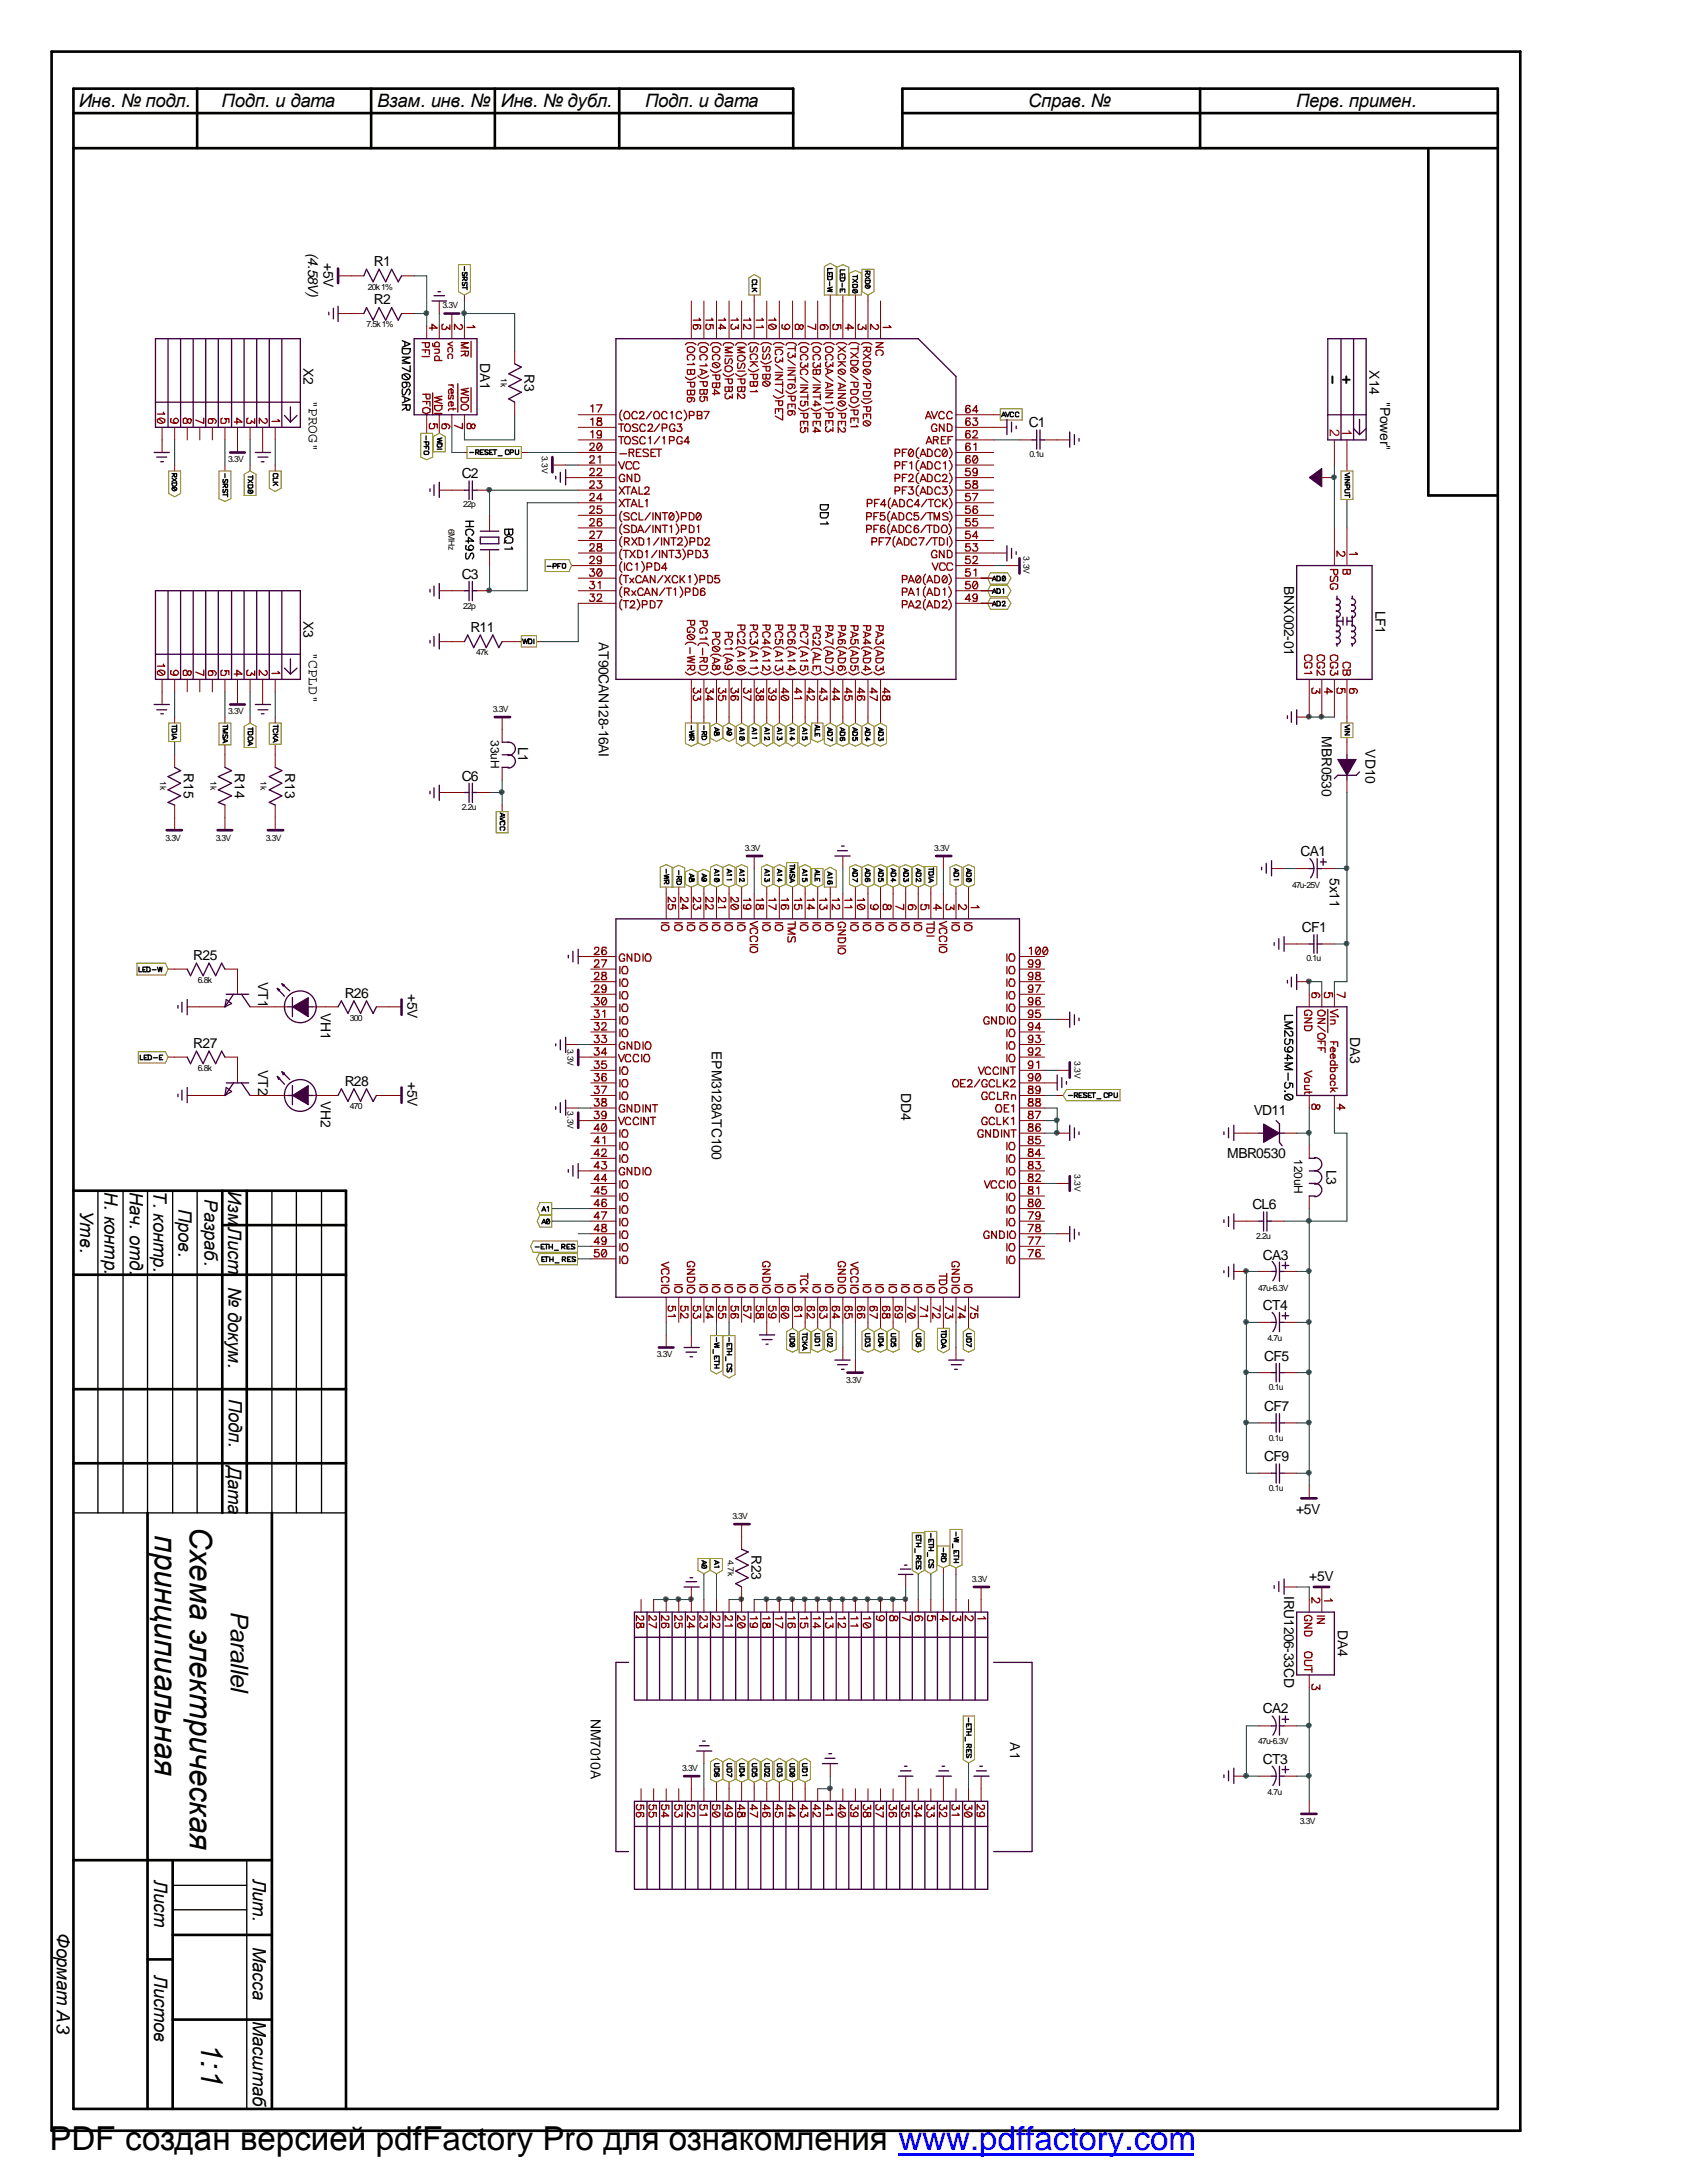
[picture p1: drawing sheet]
<svg xmlns="http://www.w3.org/2000/svg" width="216mm" height="279mm" viewBox="0 0 216 279" stroke-linecap="round" stroke-linejoin="round" font-family="sans-serif">
<defs><g id="words">
<text font-size="4.2" x="6.3" y="275.2">PDF создан версией pdfFactory Pro для ознакомления www.pdffactory.com</text>
<g font-size="4">
<text x="19.8" y="196.5" transform="rotate(90 19.8 196.5)">принципиальная</text>
<text x="24.3" y="195.4" transform="rotate(90 24.3 195.4)">Схема электрическая</text>
<text x="25.7" y="261.4" transform="rotate(90 25.7 261.4)">1:1</text>
</g>
<text font-size="3.1" x="29.5" y="206.2" transform="rotate(90 29.5 206.2)">Parallel</text>
<g font-size="2.4">
<text x="10.1" y="13.7">Инв. № подл.</text>
<text x="28.4" y="13.7">Подп. и дата</text>
<text x="48.3" y="13.7">Взам. инв. №</text>
<text x="64.1" y="13.7">Инв. № дубл.</text>
<text x="82.5" y="13.6">Подп. и дата</text>
<text x="131.6" y="13.7">Справ. №</text>
<text x="165.9" y="13.7">Перв. примен.</text>
<text x="10.2" y="154.9" transform="rotate(90 10.2 154.9)">Утв.</text>
<text x="13.4" y="152.6" transform="rotate(90 13.4 152.6)">Н. контр.</text>
<text x="16.6" y="152.6" transform="rotate(90 16.6 152.6)">Нач. отд.</text>
<text x="19.6" y="152.5" transform="rotate(90 19.6 152.5)">Т. контр.</text>
<text x="22.9" y="154.7" transform="rotate(90 22.9 154.7)">Пров.</text>
<text x="26.2" y="153.5" transform="rotate(90 26.2 153.5)">Разраб.</text>
<text x="29.2" y="152.4" transform="rotate(90 29.2 152.4)">Изм</text>
<text x="29.2" y="157.1" transform="rotate(90 29.2 157.1)">Лист</text>
<text x="29.2" y="164.8" transform="rotate(90 29.2 164.8)">№ докум.</text>
<text x="29.3" y="179.1" transform="rotate(90 29.3 179.1)">Подп.</text>
<text x="29.2" y="187.6" transform="rotate(90 29.2 187.6)">Дата</text>
<text x="19.7" y="240.6" transform="rotate(90 19.7 240.6)">Лист</text>
<text x="32.3" y="240.5" transform="rotate(90 32.3 240.5)">Лит.</text>
<text x="7.3" y="247.4" transform="rotate(90 7.3 247.4)">Формат А3</text>
<text x="32.3" y="249.2" transform="rotate(90 32.3 249.2)">Масса</text>
<text x="19.7" y="252.8" transform="rotate(90 19.7 252.8)">Листов</text>
<text x="32.3" y="258.7" transform="rotate(90 32.3 258.7)">Масштаб</text>
</g>
<g font-size="1.9">
<text x="39.5" y="51.1" transform="rotate(90 39.5 51.1)">&quot;PROG&quot;</text>
<text x="39.5" y="83.4" transform="rotate(90 39.5 83.4)">&quot;CPLD&quot;</text>
</g>
<g font-size="1.8">
<text x="39.5" y="32.3" transform="rotate(90 39.5 32.3)">(4.58V)</text>
<text x="41.4" y="33.7" transform="rotate(90 41.4 33.7)">+5V</text>
<text x="47.8" y="34">R1</text>
<text x="47.8" y="38.9">R2</text>
<text x="38.9" y="47.1" transform="rotate(90 38.9 47.1)">X2</text>
<text x="61.5" y="46.5" transform="rotate(90 61.5 46.5)">DA1</text>
<text x="67.1" y="47.8" transform="rotate(90 67.1 47.8)">R3</text>
<text x="175.3" y="47.4" transform="rotate(90 175.3 47.4)">X14</text>
<text x="176.6" y="51.5" transform="rotate(90 176.6 51.5)">&quot;Power&quot;</text>
<text x="131.7" y="54.7">C1</text>
<text x="59.1" y="61.2">C2</text>
<text x="59.1" y="74.1">C3</text>
<text x="164.3" y="75" transform="rotate(90 164.3 75)">BNX002-01</text>
<text x="38.9" y="79.4" transform="rotate(90 38.9 79.4)">X3</text>
<text x="60.2" y="80.9">R11</text>
<text x="76.6" y="82.1" transform="rotate(90 76.6 82.1)">AT90CAN128-16AI</text>
<text x="176" y="78.1" transform="rotate(90 176 78.1)">LF1</text>
<text x="66.3" y="95.6" transform="rotate(90 66.3 95.6)">L1</text>
<text x="169.2" y="94.2" transform="rotate(90 169.2 94.2)">MBR0530</text>
<text x="174.8" y="95.9" transform="rotate(90 174.8 95.9)">VD10</text>
<text x="23.5" y="99" transform="rotate(90 23.5 99)">R15</text>
<text x="30.1" y="99" transform="rotate(90 30.1 99)">R14</text>
<text x="36.5" y="99" transform="rotate(90 36.5 99)">R13</text>
<text x="59.1" y="99.9">C6</text>
<text x="166.5" y="109.6">CA1</text>
<text x="170.2" y="112.4" transform="rotate(90 170.2 112.4)">5x11</text>
<text x="166.6" y="119.3">CF1</text>
<text x="24.7" y="122.9">R25</text>
<text x="33" y="125.6" transform="rotate(90 33 125.6)">VT1</text>
<text x="41.1" y="129.6" transform="rotate(90 41.1 129.6)">VH1</text>
<text x="44.1" y="127.7">R26</text>
<text x="52.2" y="127.3" transform="rotate(90 52.2 127.3)">+5V</text>
<text x="24.7" y="134.1">R27</text>
<text x="33" y="136.9" transform="rotate(90 33 136.9)">VT2</text>
<text x="91.1" y="134.5" transform="rotate(90 91.1 134.5)">EPM3128ATC100</text>
<text x="172.8" y="132.8" transform="rotate(90 172.8 132.8)">DA3</text>
<text x="41.1" y="140.9" transform="rotate(90 41.1 140.9)">VH2</text>
<text x="44.1" y="138.9">R28</text>
<text x="52.2" y="138.5" transform="rotate(90 52.2 138.5)">+5V</text>
<text x="115.3" y="140" transform="rotate(90 115.3 140)">DD4</text>
<text x="160.4" y="142.7">VD11</text>
<text x="157.1" y="148.3">MBR0530</text>
<text x="169.8" y="149.7" transform="rotate(90 169.8 149.7)">L3</text>
<text x="160.3" y="154.8">CL6</text>
<text x="161.6" y="161.2">CA3</text>
<text x="161.6" y="167.6">CT4</text>
<text x="161.8" y="174.2">CF5</text>
<text x="161.8" y="180.6">CF7</text>
<text x="161.8" y="187">CF9</text>
<text x="165.9" y="193.7">+5V</text>
<text x="96.2" y="199.1" transform="rotate(90 96.2 199.1)">R23</text>
<text x="167.6" y="202.4">+5V</text>
<text x="164.3" y="204.2" transform="rotate(90 164.3 204.2)">IRU1206-33CD</text>
<text x="171.2" y="208.6" transform="rotate(90 171.2 208.6)">DA4</text>
<text x="75.6" y="220" transform="rotate(90 75.6 220)">NM7010A</text>
<text x="161.6" y="219.3">CA2</text>
<text x="129.3" y="223" transform="rotate(90 129.3 223)">A1</text>
<text x="161.6" y="225.7">CT3</text>
</g>
<g font-size="1.8" fill="#800000">
<text x="170.2" y="54.9" transform="rotate(90 170.2 54.9)">2</text>
<text x="171.8" y="54.9" transform="rotate(90 171.8 54.9)">1</text>
</g>
<g font-size="1.5">
<text x="62.8" y="94.7" transform="rotate(90 62.8 94.7)">33uH</text>
<text x="165.6" y="148.3" transform="rotate(90 165.6 148.3)">120uH</text>
</g>
<g font-size="1.1">
<text x="46.9" y="41.9">7.5k1%</text>
<text x="47.1" y="37.1">20k1%</text>
<text x="56.6" y="39.5">3.3V</text>
<text x="64.1" y="48.4" transform="rotate(90 64.1 48.4)">1k</text>
<text x="29.2" y="59.2">3.3V</text>
<text x="69.3" y="58.3" transform="rotate(90 69.3 58.3)">3.3V</text>
<text x="131.7" y="58.5">0.1u</text>
<text x="59.3" y="64.9">22p</text>
<text x="57.4" y="67.6" transform="rotate(90 57.4 67.6)">6MHz</text>
<text x="131" y="71.2" transform="rotate(90 131 71.2)">3.3V</text>
<text x="59.3" y="77.9">22p</text>
<text x="61" y="83.8">47k</text>
<text x="29.2" y="91.4">3.3V</text>
<text x="63.1" y="91.1">3.3V</text>
<text x="20.5" y="100" transform="rotate(90 20.5 100)">1k</text>
<text x="26.9" y="100" transform="rotate(90 26.9 100)">1k</text>
<text x="33.4" y="100" transform="rotate(90 33.4 100)">1k</text>
<text x="21.2" y="107.6">3.3V</text>
<text x="27.6" y="107.6">3.3V</text>
<text x="34" y="107.6">3.3V</text>
<text x="59.1" y="103.7">2.2u</text>
<text x="95.3" y="108.9">3.3V</text>
<text x="119.5" y="108.9">3.3V</text>
<text x="165.4" y="113.7">47u-25V</text>
<text x="25.3" y="125.8">6.8k</text>
<text x="167.2" y="123">0.1u</text>
<text x="44.8" y="130.6">300</text>
<text x="25.3" y="137.1">6.8k</text>
<text x="72.6" y="134.2" transform="rotate(90 72.6 134.2)">3.3V</text>
<text x="137.5" y="135.8" transform="rotate(90 137.5 135.8)">3.3V</text>
<text x="44.8" y="141.9">470</text>
<text x="72.6" y="142.2" transform="rotate(90 72.6 142.2)">3.3V</text>
<text x="137.5" y="150.3" transform="rotate(90 137.5 150.3)">3.3V</text>
<text x="160.8" y="158.6">2.2u</text>
<text x="161" y="165.2">47u-6.3V</text>
<text x="84.1" y="173.7">3.3V</text>
<text x="162.2" y="171.6">4.7u</text>
<text x="108.3" y="177">3.3V</text>
<text x="162.4" y="177.9">0.1u</text>
<text x="162.4" y="184.4">0.1u</text>
<text x="162.4" y="190.8">0.1u</text>
<text x="93.7" y="194.4">3.3V</text>
<text x="93.1" y="199.6" transform="rotate(90 93.1 199.6)">4.7k</text>
<text x="124.4" y="202.4">3.3V</text>
<text x="87.3" y="226.7">3.3V</text>
<text x="161" y="223.3">47u-6.3V</text>
<text x="162.2" y="229.7">4.7u</text>
<text x="166.4" y="233.4">3.3V</text>
</g>
</g></defs>
<g fill="none" stroke="#000" stroke-width=".34">
<path d="M6.6 6.6h188v266.1h-188zM9.4 14.5h92.1M9.4 19h182.3M25.2 11.3v7.7M47.5 11.3v7.7M63.3 11.3v7.7M79.2 11.3v7.7M101.5 19v-7.7h-92.1v258.6h182.3v-258.6h-76.2v7.7M115.5 14.5h76.2M153.6 11.3v7.7M182.8 19v44.4h8.9M9.4 152.4h34.9v117.5"/>
<path d="M28.4 156.8h15.9M28.4 152.4v41.2M31.6 152.4v41.2M9.4 163.2h34.9M9.4 177.8h34.9M9.4 187.3h34.9M18.9 193.6v76.3M34.8 193.6v76.3M9.4 238.1h25.4M22.1 238.1v31.8M18.9 250.8h3.2M22.1 247.6h12.7"/>
<path d="M22.1 258.5h12.7"/>
</g>
<g fill="none" stroke="#000" stroke-width=".17">
<path d="M59.2 35.5h.6v.3l-.1 .1h-.2l-.1-.4M59.2 36.8h.6M59.3 34.9h-.1v.3l.1 .1 .1-.1 .1-.3h.3v.3l-.1 .1M59.3 36.2h-.1v.3l.1 .1 .1-.1 .1-.3h.3v.3l-.1 .1M59.4 34.1v.5M59.4 35.6l-.2 .3M59.8 36.7v.4M96.3 36.9h.6M96.4 36.2h-.1l.1-.4h.4l.1 .4h-.2M96.4 36.9l.5 .4M96.6 37.1l-.3 .2M96.9 36.4h-.6v.3"/>
<path d="M105.9 35.3v-.4h.6v.4M105.9 35.4h.6v.3l-.5 .1-.1-.1zM106.2 34.9v.2M106.2 36.1v.5M106.5 34.4h-.6v.3M106.5 36.7l-.6 .2 .6 .2-.6 .2h.6M107.5 35.5v-.4h.6v.4M107.5 35.6h.6v.2l-.2 .2h-.3zM107.5 37.4v-.4h.6v.4M107.8 35.1v.2M107.8 36.2v.5M107.8 37v.3"/>
<path d="M108.1 34.5h-.6v.4M109.1 36.4h.6v.3l-.5 .1-.1-.1zM109.1 37.2l.1-.1h.4l.1 .3-.2 .1-.4-.1zM109.1 35.4h.6M109.1 35.7l.6 .5M109.2 37.1l.4 .3M109.7 35.2v.4M109.7 35.7l-.6 .5M110.7 34.7h.6v.4h-.2l-.1-.4M110.7 35.9h.6v.3l-.1 .1h-.4zM110.7 36.6l.1-.1h.5v.2a.34 .34 0 0 1-.6 0zM110.7 35.3l.6 .4"/>
<path d="M110.8 36.5l.5 .3M111 34.9l-.3 .2M111.3 35.3l-.6 .4M51.5 43.6l1 .4-1 .4M51.5 44.6h1a.62 .62 0 0 1-.3 .7h-.6l-.1-.2zM51.5 45.7h1l-1 .4 1 .4h-1M51.5 48a.6 .6 0 0 1 1 .3 .63 .63 0 0 1-1 .1zM51.5 50.7l1 .4-1 .5M51.5 51.8h1l-.1 .7h-.3l-.1-.7M51.6 49.8l-.1 .1 .1 .6h.1l.2-.1 .2-.5 .1-.1 .2 .1a.48 .48 0 0 1-.1 .6M51.6 47.9l.7 .6M51.8 48.9l.3 .2v.3l-.3 .2-.3-.2 .1-.5h.7l.2 .3v.2l-.2 .1"/>
<path d="M51.8 43.8v.5M51.8 50.9v.5M52 52.2l-.5 .3M52.5 46.8v.8l-1-.5M54.3 56.6h.6v.3l-.1 .1-.3-.1v-.3M54.3 57.2h.6v.4M54.3 57.8l.1-.1h.4l.1 .4-.1 .1h-.4zM54.5 55.8v.5M54.5 57.2v.2M56 56.8h.6v.4h-.6zM56 57.5h.6M56.6 56l-.6 .2 .6 .2-.6 .2 .6 .1"/>
<path d="M60.1 57.9h.5M60.9 57.9l.4-.1v-.1l-.1-.1h-.3v.6M61 57.9l.3 .3M61.5 57.9h.2M61.9 57.6h-.4v.6h.4M62.5 57.7l-.1-.1h-.3v.2l.4 .2-.1 .2h-.3v-.1M62.7 57.9h.2M63.1 57.6h-.4v.6h.4M63.2 57.6h.4M63.3 57.6v.6M63.8 58.3h.5M65.1 57.7l-.1-.1-.3 .1v.4l.1 .1 .3-.1"/>
<path d="M65.3 57.9h.3l.1-.2-.1-.1h-.3v.6M66 57.6v.5v.1l.4-.1v-.5M128.2 53.3l.2-.6 .3 .6M128.3 53.2h.3M128.7 52.7l.2 .6 .3-.6M129.7 52.9l-.1-.2-.3 .1v.5h.1h.3M130.4 52.9l-.1-.2-.3 .1v.5h.4M22 60.6h.6v.4h-.1h-.1l-.1-.4M22 61.8h.6v.3l-.2 .1h-.3zM22 62.5l.1-.1h.4l.1 .3a.34 .34 0 0 1-.6 0zM22 61.2l.6 .4M22.1 62.4l.4 .3"/>
<path d="M22.3 60.8l-.3 .2M22.6 61.2l-.6 .4M28.5 62h.6v.3l-.1 .1h-.1l-.1-.4M28.5 63.3h.6M28.6 61.4h-.1v.3l.1 .1 .2-.1 .1-.3h.2v.3l-.1 .1M28.6 62.7h-.1v.3l.1 .1 .2-.1 .1-.3h.2v.3l-.1 .1M28.8 60.6v.5M28.8 62.1l-.3 .3M29.1 63.2v.4M31.7 62.1h.6v.3l-.5 .1-.1-.1zM31.7 62.8l.1-.1h.5v.4l-.2 .1-.4-.1zM31.7 61h.6"/>
<path d="M31.7 61.4l.6 .4M31.8 62.7l.5 .4M32.3 60.9v.4M32.3 61.4l-.6 .4M35 61.7h.6M35.1 61h-.1l.1-.4h.4l.1 .4h-.2M35.1 61.7l.5 .4M35.3 61.9l-.3 .2M35.6 61.2h-.6v.4M59.6 69.3h1l-.7-.6v.8M59.6 66.7h1M59.6 67.4h1"/>
<path d="M59.7 69.8h-.1v.5a.6 .6 0 0 0 1-.2 .34 .34 0 0 0-.3-.3 .34 .34 0 0 0-.4 .3l.4 .3M59.7 70.8l-.1 .1 .1 .6h.2l.1-.1 .2-.5 .2-.1 .1 .1a.48 .48 0 0 1 0 .6M59.8 68.5l-.2-.2v-.3a.55 .55 0 0 1 .6-.3 .55 .55 0 0 1 .4 .5l-.2 .3M60.1 66.7v.7M64.6 67.7h1v.6l-.2 .2-.2-.1-.1-.2a.3 .3 0 0 1-.3 .3l-.2-.2zM64.6 68.9a.58 .58 0 0 1 1 .1v.3l-.1 .1-.6 .1-.3-.2zM64.8 69.2l-.3 .3M65.1 67.7v.5M65.4 70l.2 .3h-1M70 72.5h.5M70.8 72.5h.3l.1-.3-.1-.1h-.3v.6M71.4 72.5h.2"/>
<path d="M71.8 72.1h-.4v.6M72 72.2l.1-.1 .3 .1v.4l-.1 .1-.3-.1zM105 64.6h1a.62 .62 0 0 1-.3 .7h-.5l-.2-.2zM105 65.6h1a.62 .62 0 0 1-.3 .7h-.5l-.2-.2zM105.8 66.8l.2 .3h-1M127 77.6l.3-.6 .2 .6M127 75.9l.3-.5 .2 .5M127 74.3l.3-.6 .2 .6M127.1 77.4h.3M127.1 75.8h.3M127.1 74.2h.3M127.6 77h.3l.1 .1v.4l-.1 .1h-.3z"/>
<path d="M127.6 75.4h.3l.1 .1v.4h-.1h-.3zM127.6 73.7h.3l.1 .2v.4h-.1h-.3zM128.3 77.1l.1-.1h.2v.2l-.3 .4h.4M128.4 75.4v.5M128.4 73.7h.2l.1 .3-.1 .3h-.3v-.5zM128.6 73.8l-.3 .5M172.1 61.4h.6l-.6 .4h.6M172.1 62.1h.6v.3l-.1 .1-.2-.1v-.3M172.1 61.1h.6M172.1 63.4h.6M172.7 60.5l-.6 .3 .6 .2M172.7 62.7h-.5h-.1l.1 .4h.5"/>
<path d="M172.7 63.2v.5M22 93.3h.6v.3l-.5 .1-.1-.1zM22 94.1l.6 .3-.6 .3M22 93h.6M22 94h.6M22.2 94.2v.4M22.6 92.8v.4M28.5 93.3h.6l-.6 .3 .6 .2h-.6M28.5 94.6l.6 .2-.6 .3M28.5 93h.6M28.6 94.1h-.1v.3l.1 .1 .2-.1 .1-.3h.2v.3l-.1 .1M28.7 94.7v.3"/>
<path d="M29.1 92.8v.4M31.7 93.6h.6v.4l-.5 .1-.1-.1zM31.7 94.4l.1-.1h.5a.31 .31 0 0 1-.1 .5 .31 .31 0 0 1-.5-.1zM31.7 94.9l.6 .3-.6 .2M31.7 93.3h.6M31.9 95v.3M32.3 93.1v.5M35 94.5l.6 .2-.6 .3M35 93h.6M35 94h.6M35.1 93.7l-.1-.3 .1-.1h.4l.1 .3-.2 .1M35.1 94l.5 .4"/>
<path d="M35.1 94.6v.2M35.3 94.1l-.3 .3M35.6 92.8v.4M66.9 81.8l.2 .6 .1-.6 .2 .6 .2-.6M67.6 81.8h.4l.1 .2v.3l-.1 .1h-.4zM68.3 81.8v.6M88.2 94.3h.6v.4h-.1h-.1l-.1-.4M88.5 92.9v.5M88.5 94.5l-.3 .2M88.8 93.6l-.6 .1 .6 .2-.6 .2h.6M89.8 93.6h.6v.4l-.1 .1h-.1l-.1-.5M89.8 94.2h.6v.3l-.1 .2h-.4z"/>
<path d="M90.1 92.9v.5M90.1 93.8l-.3 .3M91.4 93.1l.6 .3-.6 .2M91.4 93.7h.3l.1 .3 .2 .1v-.4h-.1l-.1 .4h-.3h-.1zM91.6 93.2v.4M93 93.1l.6 .3-.6 .2M93.1 93.7h-.1l.1 .4h.5v-.3l-.2-.1-.2 .2 .3 .2M93.2 93.2v.4M94.7 93.1l.5 .3-.5 .2M94.7 94.4v-.1h.5v.4h-.2h-.3zM94.7 94.3l.5 .4M94.8 93.2v.4"/>
<path d="M95.2 93.8v.1h-.5M96.3 93.1l.6 .3-.6 .2M96.4 93.2v.4M96.8 93.8l.1 .1h-.6M96.8 94.4l.1 .1h-.6M97.9 93.1l.6 .3-.6 .2M98 93.2v.4M98.3 94.3l.2 .1v.3h-.3l-.3-.4v.4M98.4 93.8l.1 .1h-.6M99.5 93.1l.6 .3-.6 .2M99.6 94.3h-.1v.4h.2h.1v-.2l.3 .2v-.4M99.7 93.2v.4"/>
<path d="M100 93.8l.1 .1h-.6M101.1 93.1l.6 .3-.6 .2M101.1 94.6h.6l-.4-.3v.4M101.3 93.2v.4M101.6 93.8l.1 .1h-.6M102.7 93.1l.6 .3-.6 .2M102.8 94.3h-.1v.4h.2h.1l.1-.2-.1-.2h.3v.4M102.9 93.2v.4M103.2 93.8l.1 .1h-.6M104.3 92.8l.6 .2-.6 .2M104.3 94.2v-.3h.6v.3M104.5 92.9v.2"/>
<path d="M104.6 93.9v.2M104.9 93.4h-.6v.3M105.9 93.1l.6 .3-.6 .2M105.9 93.7h.6v.4h-.5h-.1zM106.1 93.2v.4M106.5 94.4v.4l-.6-.3M107.5 93.1l.6 .3-.6 .2M107.5 93.7h.6v.4h-.5h-.1zM107.7 94.4l.2 .1v.2l-.2 .1-.2-.1 .1-.3h.4l.1 .1v.2h-.1M107.7 93.2v.4M109.1 93.1l.6 .3-.6 .2M109.1 93.7h.6v.4h-.5h-.1z"/>
<path d="M109.2 94.4h-.1v.3l.2 .1 .2-.1 .1-.1-.1-.2h.2v.3M109.3 93.2v.4M110.7 93.1l.6 .3-.6 .2M110.7 93.7h.6v.4h-.5h-.1zM110.7 94.7h.6l-.4-.3v.4M110.9 93.2v.4M112.4 93.1l.6 .3-.6 .2M112.4 93.7h.6v.4h-.5h-.1zM112.5 94.4h-.1v.3l.2 .1 .2-.1v-.1l.2 .1v-.3M112.6 93.2v.4M172.1 93.6h.6l-.6 .5h.6M172.1 93.4h.6"/>
<path d="M172.7 92.8l-.6 .2 .6 .3M64 104.1l.6 .2-.6 .3M64.1 105.6l-.1-.1 .1-.3h.4l.1 .3-.2 .1M64.1 106.3l-.1-.1 .1-.4h.4l.1 .4-.2 .1M64.2 104.1v.4M64.6 104.6l-.6 .2 .6 .3M85 112.7h.6v.3l-.1 .1h-.2v-.4M85.3 111.3v.5M85.3 112.9l-.3 .2M85.6 111.9l-.6 .2 .6 .2-.6 .1 .6 .1M86.6 112.2h.6v.3l-.1 .1h-.1l-.1-.4M86.6 112.8h.6v.2l-.2 .2h-.3z"/>
<path d="M86.9 111.4v.5M86.9 112.4l-.3 .2M88.2 111.8l.6 .3-.6 .3M88.2 112.4h.3l.1 .3 .2 .1v-.4h-.2v.4l-.3 .1-.1-.1zM88.4 111.9v.4M89.8 111.8l.6 .3-.6 .3M89.9 112.4h-.1l.1 .4h.4l.1-.3-.2-.1-.2 .2 .3 .2M90 111.9v.4M91.4 111.3l.6 .2-.6 .3M91.4 112.5l.1-.1h.4l.1 .4-.2 .1-.4-.1zM91.5 112.4l.4 .4M91.6 111.3v.4"/>
<path d="M91.9 111.9l.1 .1h-.6M93 111.3l.6 .2-.6 .3M93.2 111.3v.4M93.6 111.9v.1h-.6M93.6 112.5v.1h-.6M94.7 111.3l.5 .2-.5 .3M94.8 111.3v.4M95.1 112.4l.1 .1v.3h-.2l-.3-.4v.5M95.2 111.9v.1h-.5M97.9 111.3l.6 .2-.6 .3M98 112.4h-.1v.4l.1 .1 .2-.1v-.2l.3 .2v-.4M98 111.3v.4"/>
<path d="M98.4 111.9l.1 .1h-.6M99.5 111.3l.6 .2-.6 .3M99.5 112.7h.6l-.4-.3v.5M99.7 111.3v.4M100 111.9l.1 .1h-.6M101.1 111.2h.6l-.6 .2 .6 .3h-.6M101.1 112.4l.6 .3-.6 .2M101.1 110.8h.6M101.2 111.9h-.1v.4l.1 .1 .1-.1 .1-.4h.3v.4l-.1 .1M101.3 112.5v.4M101.7 110.7v.4M102.7 111.3l.6 .2-.6 .3"/>
<path d="M102.8 112.4h-.1v.4l.2 .1 .1-.1 .1-.2-.1-.2h.3v.4M102.9 111.3v.4M103.2 111.9l.1 .1h-.6M104.3 111.3l.6 .3-.6 .2M104.3 112.8v-.4h.6v.4M104.5 111.4v.3M104.6 112.4v.3M104.9 111.9h-.6v.4M105.9 111.6l.6 .2-.6 .3M106.1 112.8l.2 .1v.2l-.2 .1-.2-.1 .1-.3h.4l.1 .1v.2h-.1M106.1 111.7v.3M106.4 112.3l.1 .1h-.6"/>
<path d="M109.1 111.2l.6 .2-.6 .3M109.1 111.8h.6v.3l-.5 .1-.1-.1zM109.3 111.3v.3M109.7 112.4v.5l-.6-.4M110.7 111.2l.6 .2-.6 .3M110.7 111.8h.6v.3l-.5 .1-.1-.1zM110.9 112.4l.2 .1v.3l-.2 .1-.2-.1 .1-.4h.5v.1v.3M110.9 111.3v.3M112.4 111.2l.6 .2-.6 .3M112.4 111.8h.6v.3l-.5 .1-.1-.1zM112.5 112.4h-.1v.4l.2 .1 .2-.1 .1-.2-.1-.2h.2v.4M112.6 111.3v.3"/>
<path d="M114 111.2l.6 .2-.6 .3M114 111.8h.6v.3l-.5 .1-.1-.1zM114 112.7h.6l-.4-.3v.5M114.2 111.3v.3M115.7 111.2l.5 .2-.5 .3M115.7 111.8h.5v.3l-.5 .1v-.1zM115.7 112.4v.4l.1 .1 .2-.1v-.2l.2 .2v-.4M115.8 111.3v.3M117.3 111.2l.6 .2-.6 .3M117.3 111.8h.6v.3l-.6 .1v-.1zM117.4 111.3v.3M117.7 112.4l.2 .1v.3h-.3l-.3-.4v.5"/>
<path d="M118.9 111.6h.6v.3l-.5 .1-.1-.1zM118.9 112.4l.6 .3-.6 .2M118.9 111.3h.6M118.9 112.3h.6M119 112.5v.4M119.5 111.1v.4M122.1 111.2l.6 .2-.6 .3M122.1 111.8h.6v.3l-.5 .1-.1-.1zM122.3 111.3v.3M122.6 112.5l.1 .1h-.6M123.7 111.2l.6 .2-.6 .3M123.7 111.8h.6v.3l-.5 .1-.1-.1z"/>
<path d="M123.8 112.4h.4l.1 .4-.3 .1-.3-.1zM123.8 112.4l.4 .4M123.9 111.3v.3M17.8 123.8v.6h.3M17.9 135v.6h.4M18.3 124.1h.2M18.5 135.4h.2M18.7 123.8h-.4v.6h.4M18.8 123.8h.3l.1 .2v.3l-.1 .1h-.3zM18.9 135h-.4v.6h.4M19 135h.2l.2 .2v.4h-.4zM19.5 124.1h.5"/>
<path d="M19.6 135.4h.6M20.2 123.8l.1 .6 .2-.6 .2 .6v-.6M20.4 135.4h.3M20.8 135h-.4v.6h.4M138.5 139.9h-.4v.6h.4M139.1 140l-.1-.1h-.3v.2l.4 .2-.1 .2h-.3v-.1M139.7 139.9h-.4v.6h.4M139.8 139.9h.4M140 139.9v.6M142.6 139.9v.5l.1 .1 .3-.1v-.5M164.4 130.8h1l-1 .4 1 .5h-1M164.4 135.5h1l-.6-.5v.7"/>
<path d="M164.4 136.1h1l-1 .4 1 .4h-1M164.4 139.6l.1 .1zM164.5 134l-.1 .1v.4l.2 .1h.7l.1-.1v-.4a.34 .34 0 0 0-.5 0 .34 .34 0 0 0 .2 .5M164.6 132.9l-.2 .2v.4a.39 .39 0 0 0 .6 .1 .39 .39 0 0 0 0-.6l.4 .1v.5M164.6 138.5l-.2 .2v.4a.39 .39 0 0 0 .6 .1 .39 .39 0 0 0 0-.6l.4 .1v.5M164.8 137.3v1M165.2 132l.2 .1v.4v.1h-.4l-.6-.7v.8M165.4 130h-1v.6M12.5 152.4v41.2M15.7 152.4v41.2M18.9 152.4v41.2M22.1 152.4v41.2"/>
<path d="M25.2 152.4v41.2M34.8 152.4v41.2M37.9 152.4v41.2M41.1 152.4v41.2M68.5 159.6h.5M69.3 159.6h.2M69.3 155l.3-.6 .2 .6M69.3 156.6l.3-.6 .2 .6M69.4 154.9h.4M69.4 156.5h.4M69.7 159.3h-.4v.6h.4M69.8 159.3h.4"/>
<path d="M69.9 159.3v.6M70 154.5l.2-.1v.6M70 156h.3l.1 .3-.1 .3-.4-.1v-.4zM70.3 159.6h.4M70.3 159.3v.6M70.3 156.1l-.4 .4M70.7 159.3v.6M71.9 159.6l.4-.1v-.2h-.1h-.3v.6M72.1 159.6l.2 .3M72.6 159.6h.2M73 159.3h-.4v.6h.4M73.6 159.3h-.1h-.3v.2l.4 .2-.1 .2h-.3v-.1"/>
<path d="M136.7 140.2h.5M137.5 140.2l.4-.1v-.1l-.1-.1h-.3v.6M137.7 140.2l.2 .3M138.1 140.2h.2M139.3 140.2h.2M140.4 140.6h.5M141.7 140l-.1-.1-.3 .1v.4l.1 .1 .3-.1M141.9 140.2h.3l.1-.2-.1-.1h-.3v.6M164.4 140.2a.83 .83 0 0 1 1 0v.4a.83 .83 0 0 1-1 0zM164.6 140.1l.7 .6M69.3 161.2h.3M69.9 160.9v.6"/>
<path d="M70.2 160.9h-.9v.6h.5M70.4 161.2h.4M70.4 160.9v.6M70.8 160.9v.6M71 160h.5M71 161.6h.5M72 161.2l.4-.1v-.1l-.1-.1h-.3v.6M72.1 161.2l.3 .3M72.6 161.2h.3M73.1 160.9h-.5v.6h.5M73.7 161l-.1-.1h-.4v.2l.5 .2-.1 .2h-.4v-.1M91.3 172.7v.5"/>
<path d="M91.4 174v-.4h.6v.4M91.4 174.2h.6M91.4 174.7h.6M91.4 175.1h.6M91.7 171.2v.5M91.7 173.6v.2M91.7 174.7v.4M92 171.9l-.6 .1 .6 .2-.6 .2 .6 .1M92 174.1v.4M92.9 173.7v.5M93 172.4v-.4h.6v.4M93 172.6h.6"/>
<path d="M93 173h.6M93 173.4h.6M93.1 175l-.1-.1 .1-.3h.5v.3l-.1 .1M93.1 175.2h-.1v.3l.1 .1 .2-.1 .1-.3h.2v.3v.1M93.3 171.2v.5M93.3 172v.2M93.3 173v.4M93.6 172.5v.4M101.1 171.4h.6v.3l-.5 .1-.1-.1zM101.1 172h.1h.4l.1 .3-.3 .1-.3-.1zM101.2 172l.4 .3M101.7 170.7h-.5l-.1 .1 .1 .3h.5"/>
<path d="M102.7 172.3l.6 .3-.6 .2M102.7 170.8h.6M102.7 171.8h.6M102.8 171.5l-.1-.1 .1-.3h.4l.1 .3-.2 .1M102.9 172.4v.2M102.9 171.8l.4 .4M103 172l-.3 .2M103.3 170.6v.4M104.3 171.4h.6v.3l-.5 .1-.1-.1zM104.8 172l.1 .2h-.6M104.9 170.7h-.5l-.1 .1 .1 .3h.5M105.9 171.4h.6v.3l-.5 .1-.1-.1z"/>
<path d="M106.3 172h.2v.3h-.2l-.4-.3v.4M106.5 170.7h-.5l-.1 .1 .1 .3h.5M110.7 171.4h.6v.3l-.5 .1-.1-.1zM110.8 172h-.1v.3l.2 .1 .2-.1v-.2l.2 .2v-.3M111.3 170.7h-.5l-.1 .1 .1 .3h.5M112.4 171.4h.6v.3l-.5 .1-.1-.1zM112.4 172.2h.6l-.4-.2v.4M113 170.7h-.5l-.1 .1 .1 .3h.5M114 171.4h.6v.3l-.5 .1-.1-.1zM114.1 172h-.1v.3l.2 .1 .3-.2-.1-.2h.2v.3M114.6 170.7h-.5l-.1 .1 .1 .3h.5M117.3 171.4h.6v.3l-.6 .1v-.1z"/>
<path d="M117.4 172h.2v.3l-.2 .1-.1-.1v-.3h.5h.1v.3h-.1M117.9 170.7h-.6v.1v.3h.6M120.5 170.8h.6v.3l-.5 .1-.1-.1zM120.5 171.5l.1-.1h.4a.31 .31 0 0 1-.1 .5 .31 .31 0 0 1-.4-.1zM120.5 172l.6 .3-.6 .3M120.5 170.4h.6M120.6 172.1v.4M121.1 170.3v.4M123.7 171.4h.6v.3l-.5 .1-.1-.1zM124.3 170.7h-.5l-.1 .1 .1 .3h.5M124.3 172v.4l-.6-.4M9.4 193.6h34.9"/>
<path d="M89.8 199.7l.6 .3-.6 .2M90 199.8v.4M91.4 199.7l.6 .3-.6 .2M91.6 199.8v.4M117.1 198.2v.5M117.3 196.9v-.4h.6v.9M117.3 199.1h.6v.4l-.1 .1h-.2l-.1-.5M117.3 197.1h.6M117.3 197.5h.6M117.3 198h.6M117.5 196.5v.3M117.5 197.5v.5"/>
<path d="M117.5 199.8v.3M117.5 199.3l-.2 .3M118.7 198.7v.5M118.9 197.4v-.4h.6v.4M118.9 197.7h.6M118.9 198h.6M118.9 198.5h.6M119.1 196.3v.5M119.1 197v.3M119.1 198v.5M119.5 197.5v.5M120.5 198.9h.6v.3l-.1 .1h-.2l-.1-.4"/>
<path d="M120.5 199.5h.6v.2l-.2 .2h-.3zM120.7 198.1v.5M120.7 199.1l-.2 .2M121.9 197.6v.5M122.1 198.9v-.4h.6v.4M122.1 199.1h.6M122.1 199.6h.6M122.1 200h.6M122.3 196.1v.5M122.3 198.5v.2M122.3 199.6v.4M122.7 196.8l-.6 .1 .6 .2-.6 .2 .6 .1"/>
<path d="M122.7 199v.4M89.8 200.4l.1-.1h.4l.1 .4h-.2h-.4zM89.9 200.3l.4 .4M91.9 200.4l.1 .2h-.6M117.3 200.2v-.4h.6v.4M117.3 200.4v.3v.1l.2-.1 .1-.3h.3v.3l-.1 .1M119 200.1l-.1-.4 .1-.1h.4l.1 .4-.2 .1M119 200.2h-.1v.4l.1 .1 .1-.1 .1-.4h.3v.4l-.1 .1M124 219.9v.5M31.6 238.1v31.8M91.4 226.4h.6v.3l-.5 .1-.1-.1zM91.6 227l.2 .1v.2l-.2 .1-.2-.1 .1-.3h.4l.1 .1v.2h-.1"/>
<path d="M92 225.7h-.5l-.1 .1 .1 .3h.5M93 226.4h.6v.3l-.5 .1-.1-.1zM93.6 225.7h-.5l-.1 .1 .1 .3h.5M93.6 227v.4l-.6-.3M94.7 226.4h.5v.3l-.5 .1v-.1zM94.7 227.2h.5l-.4-.2v.4M95.2 225.7h-.5v.1v.3h.5M96.3 226.4h.6v.3l-.5 .1-.1-.1zM96.4 227h-.1v.3l.1 .1 .2-.1 .1-.1-.1-.2h.3v.3M96.9 225.7h-.5l-.1 .1 .1 .3h.5M97.9 226.4h.6v.3l-.5 .1-.1-.1zM98.3 227h.2v.3h-.3l-.3-.3v.4"/>
<path d="M98.5 225.7h-.5l-.1 .1 .1 .3h.5M99.5 226.4h.6v.3l-.5 .1-.1-.1zM99.6 227h-.1v.3l.2 .1 .1-.1v-.1l.3 .1v-.3M100.1 225.7h-.5l-.1 .1 .1 .3h.5M101.1 226.4h.6v.3l-.5 .1-.1-.1zM101.1 227.1l.1-.1h.4l.1 .3-.3 .1-.3-.1zM101.2 227l.4 .3M101.7 225.7h-.5l-.1 .1 .1 .3h.5M102.7 226.4h.6v.3l-.5 .1-.1-.1zM103.2 227.1l.1 .1h-.6M103.3 225.7h-.5l-.1 .1 .1 .3h.5M123.5 222.3v.5"/>
<path d="M123.7 221.1v-.5h.6v.5M123.7 223.3h.6v.3l-.1 .1h-.2v-.4M123.7 224.4v-.5h.6v.5M123.7 221.3h.6M123.7 221.7h.6M123.7 222.1h.6M123.8 224.5h-.1v.4l.1 .1 .2-.1v-.4h.3v.4l-.1 .1M124 220.6v.3M124 221.7v.4M124 223.9v.3M124 223.4l-.3 .3M124.3 221.1v.5"/>
<path d="M22.1 241.3h9.5M22.1 244.4h9.5"/>
</g>
<g fill="none" stroke="#800000" stroke-width=".13">
<path d="M43.3 35.3h3.3M51.4 35.3h1.6M56.2 38.5v1.6M59.4 37.8v.7M88.5 38.5v4.8M90.1 38.5v4.8M91.7 38.5v4.8M93.3 38.5v4.8M94.9 38.5v4.8M96.5 37.8v5.5M98.1 38.5v4.8M99.7 38.5v4.8"/>
<path d="M101.4 38.5v4.8M103 38.5v4.8M104.6 38.5v4.8M106.3 37.8v5.5M107.9 37.8v5.5M109.5 37.8v5.5M111.1 37.8v5.5M112.7 38.5v4.8M20.7 54.7v3.2M22.4 54.7v1.6M22.4 59.5v.8M24 54.7v1.6"/>
<path d="M25.6 54.7v1.6M27.2 54.7v1.6M28.8 54.7v1.6M28.8 59.5v.8M30.4 54.7v3.2M32 54.7v1.6M32 59.5v.8M33.6 54.7v3.2M35.2 54.7v1.6M35.2 59.5v.8M43.3 40.1h3.3M51.4 40.1h1.6"/>
<path d="M54.6 41.7v1.6M54.6 53.1v2.4M56.2 41.7v1.6M56.2 53.1v2.4M57.8 40.1v3.2M57.8 53.1v1.6M59.4 57.9h.4M59.4 41.7v1.6M59.4 53.1v1.6M65.9 45v1.6M65.9 51.5v1.6M66.7 57.9h.8"/>
<path d="M70.7 59.5h1.7M74 53.1h4.8M74 56.3h4.8M74 57.9h4.8M74 59.5h4.8M74 54.7h4.8M122.3 53.1h5.7M122.3 56.3h4.9M122.3 57.9h4.9M122.3 59.5h4.9M122.3 54.7h6.6M130.5 56.3h1.6"/>
<path d="M133.7 56.3h3.2M170.8 56.3v3.2M172.4 56.3v4M56.2 62.7h3.2M56.2 75.6h3.2M61 62.7h1.7M61 75.6h1.7M62.7 66v2M62.7 70.4v2M72.4 61.1h6.4M73.2 72.4h5.6M74 62.7h4.8"/>
<path d="M74 75.6h4.8M74 70.8h4.8M74 77.2h4.8M74 74h4.8M74 66h4.8M74 64.3h4.8M74 67.6h4.8M74 69.2h4.8M122.3 62.7h4.9M122.3 75.6h4.9M122.3 61.1h4.9M122.3 72.4h4.9"/>
<path d="M122.3 70.8h6.6M122.3 77.2h4.9M122.3 74h4.9M122.3 66h4.9M122.3 64.3h4.9M122.3 67.6h4.9M122.3 69.2h4.9M128.9 72.4h1.6M169.2 61.1h1.6M170.8 67.6v4.8M172.4 63.9v.4M172.4 67.6v4.8"/>
<path d="M20.7 87v3.2M22.4 87v1.6M22.4 91.8v.7M22.4 94.9v.1M22.4 96.6v1.6M24 87v1.6M25.6 87v1.6M27.2 87v1.6M28.8 87v1.6M28.8 91.8v.7M28.8 95.3v2.9M30.4 87v3.2"/>
<path d="M32 87v1.6M32 91.8v.7M33.6 87v3.2M35.2 87v1.6M35.2 91.8v.7M35.2 95.2v3M56.2 82.1h3.2M64.3 82.1h2.4M64.3 91.8v3.2M64.3 98.2v1.6M68.7 82.1h.4M88.5 87v5.5"/>
<path d="M90.1 87v5.5M91.7 87v5.5M93.3 87v5.5M94.9 87v5.5M96.5 87v5.5M98.1 87v5.5M99.7 87v5.5M101.4 87v5.5M103 87v5.5M104.6 87v5.5M106.3 87v5.5M107.9 87v5.5"/>
<path d="M109.5 87v5.5M111.1 87v5.5M112.7 87v5.5M167.6 87v4.8h-1.7M169.2 87v4.8M170.8 87v4.8M172.4 87v5.5M172.4 94.4v2.2M172.4 99.8v1.6M22.4 103v3.3M28.8 103v3.3M35.2 103v3.3"/>
<path d="M56.2 101.4h3.2M61 101.4h1.7M64.3 103v.9M85.3 113.5v4.1M86.9 113.5v4.1M88.5 113.5v4.1M90.1 113.5v4.1M91.7 113.5v4.1M93.3 113.5v4.1M94.9 113.5v4.1M96.5 109.6v1.6M96.5 114.4v3.2"/>
<path d="M98.1 113.5v4.1M99.7 113.5v4.1M101.4 113.5v4.1M103 113.5v4.1M104.6 113.5v4.1M106.3 113.5v4.1M107.9 109.6v1.6M107.9 114.4v3.2M109.5 113.5v4.1M111.1 113.5v4.1M112.7 113.5v4.1M114.3 113.5v4.1"/>
<path d="M115.9 113.5v4.1M117.5 113.5v4.1M119.1 113.5v4.1M120.7 109.6v1.6M120.7 114.4v3.2M122.3 113.5v4.1M124 113.5v4.1M162.7 111.2h1.6M165.9 111.2h1.7M169.2 111.2h1.6M21.5 124h2.5M21.5 135.3h2.5"/>
<path d="M24 128.9h4.8M28.8 124h1.6v3.3M28.8 135.3h1.6v3.3M32 128.9h4.8M40 128.9h3.3M48.2 128.9h3.2M72.4 133.7h1.6M74 135.3h4.8M74 122.4h4.8M75.6 138.6h3.2M75.6 124h3.2M75.6 125.6h3.2"/>
<path d="M75.6 128.9h3.2M75.6 130.5h3.2M75.6 133.7h3.2M75.6 137h3.2M75.6 127.3h3.2M75.6 132.1h3.2M130.5 138.6h4.8M130.5 124h3.2M130.5 125.6h3.2M130.5 128.9h3.2M130.5 130.5h3.2M130.5 135.3h3.2"/>
<path d="M130.5 133.7h3.2M130.5 122.4h3.2M130.5 137h3.2M130.5 127.3h3.2M130.5 132.1h3.2M135.3 130.5h1.6M135.3 137h1.6M164.3 120.8h3.3M165.9 125.6h1.7M167.6 127.3v1.6M169.2 120.8h1.6M169.2 127.3v1.6"/>
<path d="M170.8 127.3v1.6M24 140.2h4.8M32 140.2h4.8M40 140.2h3.3M48.2 140.2h3.2M70.6 154.7h.1M70.6 156.3h.1M72.4 141.8h1.6M73.9 159.5h.1M74 143.4h4.8M74 149.9h4.8M75.6 145h3.2"/>
<path d="M75.6 140.2h3.2M75.6 154.7h3.2M75.6 159.5h3.2M75.6 157.9h3.2M75.6 156.3h3.2M75.6 141.8h3.2M75.6 151.5h3.2M75.6 146.6h3.2M75.6 148.3h3.2M75.6 153.1h3.2M130.5 145h3.2M130.5 140.2h3.2"/>
<path d="M130.5 143.4h3.2M130.5 149.9h3.2M130.5 154.7h3.2M130.5 159.5h3.2M130.5 157.9h3.2M130.5 156.3h3.2M130.5 141.8h3.2M130.5 151.5h3.2M130.5 146.6h3.2M130.5 148.3h3.2M130.5 153.1h3.2M135.3 145h1.6"/>
<path d="M135.3 140.2h.8M135.3 157.9h1.6M135.3 151.5h1.6M157.9 145h3.2M157.9 156.3h3.2M162.7 156.3h1.6M164.3 145h1.6M167.6 140.2v1.6M167.6 146.6v1.7M167.6 153.1v1.6M170.8 140.2v1.6M73.9 161.1h.1"/>
<path d="M75.6 161.1h3.2M85.3 166v3.2M85.3 170.9v1.6M86.9 166v3.2M88.5 166v3.2M88.5 170.9v1.6M90.1 166v3.2M91.7 166v3.2M91.7 170.9h.1M93.3 166v3.2M93.3 170.9h.1M94.9 166v3.2"/>
<path d="M96.5 166v3.2M98.1 166v4.9M99.7 166v3.2M101.4 166v4M103 166v4M104.6 166v4M106.3 166v4M107.9 166v3.2M107.9 172.5v1.6M109.5 166v3.2M109.5 174.1v1.6M111.1 166v4"/>
<path d="M112.7 166v4M114.3 166v4M115.9 166v3.2M117.5 166v4M119.1 166v3.2M120.7 166v4M122.3 166v3.2M122.3 172.5v1.6M124 166v4M130.5 161.1h3.2M157.9 162.7h1.6M161.1 162.7h1.6"/>
<path d="M161.1 169.2h1.6M161.1 175.7h1.6M164.3 162.7h1.6M164.3 169.2h1.6M164.3 175.7h1.6M94.9 195.1v3.2M161.1 188.6h1.6M161.1 182.1h1.6M164.3 188.6h1.6M164.3 182.1h1.6M167.6 190.2v1.6M82 204.7v1.6"/>
<path d="M83.7 204.7v1.6M85.3 204.7v1.6M86.9 204.7v1.6M88.5 203.1v3.2M90.1 201.4v.1M90.1 204.7v1.6M91.7 201.4v.1M91.7 204.7v1.6M93.3 204.7v1.6M94.9 203.1v3.2M96.5 204.7v1.6M98.1 204.7v1.6"/>
<path d="M99.7 204.7v1.6M101.4 204.7v1.6M103 204.7v1.6M104.6 204.7v1.6M106.3 204.7v1.6M107.9 204.7v1.6M109.5 204.7v1.6M111.1 204.7v1.6M112.7 204.7v1.6M114.3 204.7v1.6M115.9 201.5v1.6M115.9 204.7v1.6"/>
<path d="M117.5 201.4v.1M117.5 204.7v1.6M119.1 201.4v.1M119.1 204.7v1.6M120.7 200.7v.8M120.7 204.7v1.6M122.3 200.7v.8M122.3 204.7v1.6M124 204.7v1.6M125.6 203.1v3.2M164.3 203.1h1.6M167.6 204.7v1.6"/>
<path d="M167.6 214.4v1.6M169.2 203.1v3.2M82 228.9v1.6M83.7 228.9v1.6M85.3 228.9v1.6M86.9 228.9v1.6M88.5 227.3v3.2M90.1 224.1v1.6M90.1 228.9v1.6M91.7 228.1v2.4M93.3 228.1v2.4M94.9 228.1v2.4"/>
<path d="M96.5 228.1v2.4M98.1 228.1v2.4M99.7 228.1v2.4M101.4 228.1v2.4M103 228.1v2.4M104.6 228.9v1.6M106.3 225.7v1.6M106.3 228.9v1.6M107.9 228.9v1.6M109.5 228.9v1.6M111.1 228.9v1.6M112.7 228.9v1.6"/>
<path d="M114.3 228.9v1.6M115.9 227.3v3.2M117.5 228.9v1.6M119.1 228.9v1.6M120.7 227.3v3.2M122.3 228.9v1.6M124 225.6v.1M124 228.9v1.6M125.6 227.3v3.2M157.9 227.3h1.6M161.1 227.3h1.6M161.1 220.9h1.6"/>
<path d="M164.3 227.3h1.6M164.3 220.9h1.6M167.6 230.5v1.7"/>
</g>
<g fill="none" stroke="#400040" stroke-width=".17">
<path d="M42.1 40v.3M42.7 39.5v1.3M43.3 39.2v1.9M46.6 35.3l.3-.8 .9 1.6 .7-1.6 .9 1.6 .7-1.6 .9 1.6 .4-.8M55.3 38.5h1.8M55.5 37.8h1.4M56 37.3h.4M19.7 57.9h2M19.9 43.3h18.5v11.4h-18.5zM19.9 51.5h18.5M20.1 58.5h1.2M20.6 59.1h.3"/>
<path d="M21.5 43.3v11.4M23.1 43.3v11.4M24.7 43.3v11.4M26.3 43.3v11.4M27.9 43.3v11.4M29.6 43.3v11.4M31.2 43.3v11.4M32.7 57.9h1.9M32.9 43.3v11.4M33 58.5h1.3M33.4 59.1h.4M34.5 43.3v11.4"/>
<path d="M36.1 43.3v11.4M36.4 53.2l.8 .8M37.2 52.1v1.9M38 53.2l-.8 .8M46.6 40.1l.3-.7 .9 1.6 .7-1.6 .9 1.6 .7-1.6 .9 1.6 .4-.9M53 43.3h8v9.8h-8zM65.9 46.6l.8 .4-1.6 .8 1.6 .8-1.6 .8 1.6 .8-1.6 .9 .8 .4M78.8 43.3h38.7l4.8 4.9v38.8h-43.5zM128.9 53.7v1.9M129.5 54v1.3M130 54.5v.4M132.1 56.3h.6"/>
<path d="M132.7 55v2.5M133.1 56.3h.6M133.1 55v2.5M136.9 55.3v1.9M137.5 55.6v1.3M138.1 56.1v.4M169.9 43.3h4.9v13h-4.9zM169.9 53.1h4.9M171.6 43.3v13M173.2 43.3v13M173.2 54.9l.8 .7M174 53.7v1.9"/>
<path d="M174.8 54.9l-.8 .7M19.9 75.6h18.5v11.4h-18.5zM21.5 75.6v11.4M23.1 75.6v11.4M24.7 75.6v11.4M26.3 75.6v11.4M27.9 75.6v11.4M29.6 75.6v11.4M31.2 75.6v11.4M32.9 75.6v11.4M34.5 75.6v11.4M36.1 75.6v11.4"/>
<path d="M55 62.6v.3M55 75.4v.4M55.5 62.1v1.3M55.5 75v1.3M56.2 61.7v2M56.2 74.7v1.9M59.4 62.7h.6M59.4 75.6h.6M60 61.6v2.3M60 74.4v2.5M60.5 62.7h.5M60.5 61.6v2.3"/>
<path d="M60.5 74.4v2.5M60.5 75.6h.5M61.5 68h2.3M61.5 68.7h2.3v.9h-2.3zM61.5 70.4h2.3M71.1 61v.3M71.7 60.5v1.2M72.4 60.1v2M128.9 69.8v2M129.5 70.2v1.3M130 70.6v.4M165.9 72.4h9.7v14.6h-9.7z"/>
<path d="M171 78.2a.42 .42 0 0 1 .5 .4 .42 .42 0 0 1-.5 .5v-.1M171 76.6a.42 .42 0 0 1 .5 .4 .42 .42 0 0 1-.5 .5v-.1a.42 .42 0 0 1 .5 .4 .42 .42 0 0 1-.5 .4v-.1M171.1 79.5h.8M171.1 76.3v.5M171.1 78.8v1.4M171.9 79v1M172.4 79v1M172.4 79.5h.7M173 78.2a.42 .42 0 0 1 .5 .4 .42 .42 0 0 1-.5 .5v-.1M173 76.6a.42 .42 0 0 1 .5 .4 .42 .42 0 0 1-.5 .5v-.1a.42 .42 0 0 1 .5 .4 .42 .42 0 0 1-.5 .4v-.1M173.1 76.3v.3M173.1 78.8v1.4"/>
<path d="M19.7 90.2h2M19.9 83.7h18.5M20.1 90.8h1.2M20.6 91.4h.3M22.4 98.2l.7 .4-1.6 .8 1.6 .8-1.6 .9 1.6 .8-1.6 .8 .9 .3M28.8 98.2l.8 .4-1.7 .8 1.7 .8-1.7 .9 1.7 .8-1.7 .8 .9 .3M32.7 90.2h1.9M33 90.8h1.3M33.4 91.4h.4M35.2 98.2l.9 .4-1.6 .8 1.6 .8-1.6 .9 1.6 .8-1.6 .8 .7 .3M36.4 85.5l.8 .8M37.2 84.3v2"/>
<path d="M38 85.5l-.8 .8M55 82v.3M55.5 81.4v1.3M56.2 81.1v2M59.4 82.1l.5-.8 .7 1.6 .9-1.6 .7 1.6 .9-1.6 .7 1.6 .5-.8M64.3 98.2h.8M64.3 96.6h.8M64.3 95h.8M65 96.6a.85 .85 0 0 1 1 .9 .85 .85 0 0 1-1 .8M65 95a.85 .85 0 0 1 1 .8 .85 .85 0 0 1-1 .9M164.8 91.6v.3M165.3 91.1v1.4"/>
<path d="M165.9 90.8v1.9M171 81.6a.42 .42 0 0 1 .5 .4 .42 .42 0 0 1-.5 .5v-.1M171 80a.42 .42 0 0 1 .5 .4 .42 .42 0 0 1-.5 .4 .42 .42 0 0 1 .5 .4 .42 .42 0 0 1-.5 .4v-.1M171.1 82.4v.3M172.4 96.6v.6M172.4 99.2v.6M173 81.6a.42 .42 0 0 1 .5 .4 .42 .42 0 0 1-.5 .5v-.1M173 80a.42 .42 0 0 1 .5 .4 .42 .42 0 0 1-.5 .4 .42 .42 0 0 1 .5 .4 .42 .42 0 0 1-.5 .4v-.1M173.1 82.4v.3M174 98.8l-.4 .4h-2.4l-.4 .5M55 101.3v.3M55.5 100.8v1.3"/>
<path d="M56.2 100.5v1.9M59.4 101.4h.6M60 100.2v2.5M60.5 100.2v2.5M60.5 101.4h.5M78.8 117.6h51.7v48.4h-51.7zM106.8 109.6h2M107.2 108.9h1.3M107.7 108.3h.3M161.5 111v.3M162.1 110.5v1.3M162.7 110.2v1.9"/>
<path d="M164.3 119.9v1.9M167.6 111.2h.5M167.6 109.9a1.86 1.86 0 0 1 .1 2.5M168.1 119.6v2.4M168.6 111.2h.6M168.6 109.9v2.5M168.6 119.6v2.4M169 110.3h.8M169.3 109.9v.8M22.8 128.7v.3M23.3 128.3v1.2M23.3 139.5v1.3"/>
<path d="M24 127.9v2M24 139.2v1.9M24 135.3l.4 .8 .7-1.6 .9 1.6 .8-1.6 .8 1.6 .8-1.6 .4 .8M24 124l.4 .9 .7-1.6 .9 1.6 .8-1.6 .8 1.6 .8-1.6 .4 .7M29 138.6h2.8M29 139.2l.6 .5-.8 .5zM29 127.3h2.8M29 127.9l.6 .5-.8 .5zM29.9 138.6l-1.1 1.6M29.9 127.3l-1.1 1.6M30.9 138.6l1.1 1.6M30.9 127.3l1.1 1.6"/>
<path d="M35.5 126.5l.9 1M35.5 137.8l.9 1M36.1 125.9l1 .9M36.1 137.2l1 1M36.8 128.9h.6M37.4 127.7v2.4M37.4 138.9v2.5M39.5 128.9h.5M43.3 128.9l.4-.8 .8 1.6 .8-1.6 .8 1.6 .8-1.6 .9 1.6 .4-.8M71.1 133.6v.3M71.7 133.1v1.3M72.4 132.8v1.9"/>
<path d="M72.7 122.3v.3M73.3 121.8v1.3M74 121.5v1.9M135.3 137.6v1.9M135.9 137.9v1.3M136.5 138.4v.4M136.9 129.5v2M137.5 129.9v1.2M138.1 130.3v.3M163.1 120.7v.3M163.7 120.1v1.4M164.8 125.5v.3"/>
<path d="M165.3 125.1v1.2M165.9 124.7v2M165.9 128.9h6.5v11.3h-6.5zM167.6 120.8h.5M168.6 120.8h.6M22.8 140v.4M36.8 140.2h.6M39.5 140.2h.5M43.3 140.2l.4-.8 .8 1.6 .8-1.6 .8 1.6 .8-1.6 .9 1.6 .4-.8M71.1 141.6v.4M71.7 141.1v1.3M72.4 140.8v1.9"/>
<path d="M72.7 149.7v.3M73.3 149.2v1.3M74 148.9v1.9M136.9 144v2M136.9 157v1.9M137.5 144.4v1.2M137.5 157.3v1.3M138.1 144.9v.3M138.1 157.7v.4M156.6 144.9v.3M156.6 156.1v.4M157.2 144.4v1.2"/>
<path d="M157.2 155.7v1.3M157.9 144v2M157.9 155.4v1.9M161.1 156.3h.6M161.1 145h.6M161.7 155.1v2.5M162.1 156.3h.6M162.1 155.1v2.5M163.3 143.4l.4 .4v2.4l.4 .4M163.7 145h.6M167.6 151.5h.7M167.6 149.9h.7"/>
<path d="M167.6 153.1h.7M167.6 148.3h.7M168.2 148.2a.85 .85 0 0 1 1 .8 .85 .85 0 0 1-1 .9 .85 .85 0 0 1 1 .8 .85 .85 0 0 1-1 .9M168.2 151.5a.85 .85 0 0 1 1 .8 .85 .85 0 0 1-1 .9M87.5 172.5h2M87.8 173.1h1.4M88.3 173.7h.3M97.2 170.9h1.9M97.5 171.4h1.3M98 172h.3M106.8 174.1h2M107.2 174.7h1.3"/>
<path d="M107.7 175.3h.3M121.4 174.1h2M121.8 174.7h1.2M122.2 175.3h.3M156.6 162.6v.3M157.2 162.1v1.3M157.9 161.8v1.9M162.7 169.2h.6M162.7 175.7h.6M162.7 162.7h.6M162.8 168a1.86 1.86 0 0 1 .1 2.4M162.8 161.5a1.86 1.86 0 0 1 .1 2.4"/>
<path d="M163.3 174.5v2.4M163.7 169.2h.6M163.7 161.5v2.5M163.7 168v2.4M163.7 174.5v2.4M163.7 175.7h.6M163.7 162.7h.6M164.1 168.4h.8M164.1 162h.8M164.5 161.5v.9M164.5 168v.8M94.9 198.3l.9 .3-1.7 .9 1.7 .8-1.7 .8 1.7 .8-1.7 .8 .8 .4"/>
<path d="M162.7 188.6h.6M162.7 182.1h.6M163.3 180.9v2.4M163.3 187.4v2.4M163.7 180.9v2.4M163.7 187.4v2.4M163.7 188.6h.6M163.7 182.1h.6M80.4 212.8h-1.6v24.2h1.6M81.2 206.3h45.2v11.3h-45.2zM81.2 209.5h45.2M82.8 206.3v11.3"/>
<path d="M84.4 206.3v11.3M86 206.3v11.3M87.5 203.1h2M87.7 206.3v11.3M87.8 202.4h1.4M88.3 201.9h.3M89.3 206.3v11.3M90.9 206.3v11.3M92.5 206.3v11.3M94.1 206.3v11.3M95.8 206.3v11.3M97.4 206.3v11.3"/>
<path d="M99 206.3v11.3M100.6 206.3v11.3M102.2 206.3v11.3M103.8 206.3v11.3M105.4 206.3v11.3M107 206.3v11.3M108.6 206.3v11.3M110.2 206.3v11.3M111.8 206.3v11.3M113.5 206.3v11.3M115 201.5h1.8M115.1 206.3v11.3"/>
<path d="M115.2 200.8h1.4M115.7 200.3h.4M116.8 206.3v11.3M118.4 206.3v11.3M120 206.3v11.3M121.6 206.3v11.3M123.2 206.3v11.3M124.8 206.3v11.3M127.2 212.8h4.9v24.2h-4.9M162.8 219.6a1.86 1.86 0 0 1 .1 2.5M163.1 202.9v.4M163.7 202.4v1.3"/>
<path d="M163.7 219.6v2.5M164.3 202.1v1.9M164.5 219.6v.9M165.9 206.3h4.9v8.1h-4.9zM81.2 230.5h45.2v11.3h-45.2zM81.2 233.8h45.2M82.8 230.5v11.3M84.4 230.5v11.3M86 230.5v11.3M87.7 230.5v11.3M89.2 224.1h1.9M89.3 230.5v11.3"/>
<path d="M89.5 223.4h1.3M89.9 222.8h.4M90.9 230.5v11.3M92.5 230.5v11.3M94.1 230.5v11.3M95.8 230.5v11.3M97.4 230.5v11.3M99 230.5v11.3M100.6 230.5v11.3M102.2 230.5v11.3M103.8 230.5v11.3M105.2 225.7h2"/>
<path d="M105.4 230.5v11.3M105.6 225h1.2M106.1 224.5h.3M107 230.5v11.3M108.6 230.5v11.3M110.2 230.5v11.3M111.8 230.5v11.3M113.5 230.5v11.3M115 227.3h1.8M115.1 230.5v11.3M115.2 226.7h1.4M115.7 226.1h.4"/>
<path d="M116.8 230.5v11.3M118.4 230.5v11.3M119.8 227.3h2M120 230.5v11.3M120.1 226.7h1.3M120.6 226.1h.3M121.6 230.5v11.3M123.2 230.5v11.3M124.6 227.3h2M124.8 230.5v11.3M125 226.7h1.2M125.4 226.1h.3"/>
<path d="M156.6 227.2v.3M157.2 226.7v1.2M157.9 226.3v2M162.7 227.3h.6M162.7 220.9h.6M162.8 226.1a1.86 1.86 0 0 1 .1 2.4M163.7 227.3h.6M163.7 226.1v2.4M163.7 220.9h.6M164.1 226.5h.8M164.1 220h.8M164.5 226.1v.8"/>
<circle cx="38.4" cy="128.8" r="2.05"/>
<circle cx="38.4" cy="140.2" r="2.05"/>
</g>
<g fill="#008080" stroke="#008080" stroke-width=".13">
<circle cx="62.6" cy="62.7" r=".31"/>
<circle cx="62.6" cy="75.6" r=".31"/>
<circle cx="169.1" cy="91.7" r=".31"/>
<circle cx="167.5" cy="91.7" r=".31"/>
<circle cx="172.3" cy="111.1" r=".31"/>
<circle cx="172.3" cy="120.8" r=".31"/>
<circle cx="167.5" cy="125.6" r=".31"/>
<circle cx="135.2" cy="145" r=".31"/>
<circle cx="135.2" cy="143.4" r=".31"/>
<circle cx="167.5" cy="145" r=".31"/>
<circle cx="159.5" cy="162.7" r=".31"/>
<circle cx="167.5" cy="162.7" r=".31"/>
<circle cx="159.5" cy="169.2" r=".31"/>
<circle cx="167.5" cy="169.2" r=".31"/>
<circle cx="159.5" cy="182.1" r=".31"/>
<circle cx="167.5" cy="182.1" r=".31"/>
<circle cx="167.5" cy="188.5" r=".31"/>
<circle cx="167.5" cy="220.8" r=".31"/>
<circle cx="159.5" cy="227.3" r=".31"/>
<circle cx="167.5" cy="227.3" r=".31"/>
<circle cx="170.7" cy="61.1" r=".31"/>
<circle cx="64.2" cy="101.4" r=".31"/>
<circle cx="167.5" cy="156.2" r=".31"/>
<circle cx="159.5" cy="175.6" r=".31"/>
<circle cx="167.5" cy="175.6" r=".31"/>
<circle cx="86.8" cy="204.7" r=".31"/>
<circle cx="85.2" cy="204.7" r=".31"/>
<circle cx="94.9" cy="204.7" r=".31"/>
<circle cx="101.4" cy="204.7" r=".31"/>
<circle cx="99.7" cy="204.7" r=".31"/>
<circle cx="106.2" cy="204.7" r=".31"/>
<circle cx="104.6" cy="204.7" r=".31"/>
<circle cx="111" cy="204.7" r=".31"/>
<circle cx="109.4" cy="204.7" r=".31"/>
<circle cx="115.9" cy="204.7" r=".31"/>
<circle cx="114.2" cy="204.7" r=".31"/>
<circle cx="106.2" cy="228.9" r=".31"/>
<circle cx="54.6" cy="40.1" r=".31"/>
<circle cx="59.4" cy="40.1" r=".31"/>
<circle cx="88.4" cy="204.7" r=".31"/>
<circle cx="98.1" cy="204.7" r=".31"/>
<circle cx="103" cy="204.7" r=".31"/>
<circle cx="107.8" cy="204.7" r=".31"/>
<circle cx="112.6" cy="204.7" r=".31"/>
</g>
<g fill="none" stroke="#004040" stroke-width=".13">
<path d="M53 35.3h1.6v6.4M59.4 38.5v3.2M22.4 56.3v3.2M28.8 56.3v3.2M32 56.3v3.2M35.2 56.3v3.2M53 40.1h1.6M56.2 40.1v1.6M57.8 54.7v3.2h1.6M59.4 40.1h6.5v4.9M65.9 53.1v3.2h-6.5v-1.6M67.5 57.9h6.5"/>
<path d="M72.4 59.5h1.6M127.2 56.3h3.3M170.8 59.5v8.1M74 64.3h-6.5v11.3h-4.8v-3.2M74 77.2v4.9h-4.9M74 62.7h-11.3v3.3M125.6 77.2h1.6M125.6 75.6h1.6M125.6 74h1.6M127.2 72.4h1.7M172.4 64.3v3.3M22.4 88.6v3.2"/>
<path d="M22.4 95v1.6M28.8 88.6v3.2M32 88.6v3.2M35.2 88.6v3.2M64.3 99.8v3.2M167.6 91.8h3.2M62.7 101.4h1.6M96.5 111.2v3.2M107.9 111.2v3.2M120.7 111.2v3.2M164.3 111.2h1.6M170.8 111.2h1.6"/>
<path d="M172.4 101.4v24.2h-1.6v1.7M74 133.7h1.6M133.7 130.5h1.6M133.7 137h1.6M167.6 127.3v-1.7h1.6v1.7M170.8 120.8h1.6M70.7 154.7h4.9M70.7 156.3h4.9M74 157.9h1.6M74 159.5h1.6M74 141.8h1.6M133.7 140.2h1.6"/>
<path d="M133.7 141.8h1.6v3.2h-1.6M133.7 143.4h1.6M133.7 157.9h1.6M133.7 151.5h1.6M165.9 145h1.7M167.6 141.8v4.8M167.6 154.7v35.5M170.8 141.8v3.2h1.6v11.3h-8.1M74 161.1h1.6M85.3 169.2v1.7M88.5 169.2v1.7M91.7 169.2v1.7"/>
<path d="M93.3 169.2v1.7M107.9 169.2v3.3M109.5 169.2v4.9M122.3 169.2v3.3M159.5 169.2h1.6M159.5 175.7h1.6M161.1 162.7h-1.6v25.9h1.6M165.9 162.7h1.7M165.9 169.2h1.7M165.9 175.7h1.7M159.5 182.1h1.6M165.9 182.1h1.7"/>
<path d="M165.9 188.6h1.7M83.7 204.7h4.8M90.1 201.5v3.2M91.7 201.5v3.2M93.3 204.7h1.6M115.9 203.1v1.6h-19.4M117.5 201.5v3.2M119.1 201.5v3.2M120.7 201.5v3.2M122.3 201.5v3.2M165.9 203.1h1.7v1.6M167.6 216v14.5"/>
<path d="M90.1 225.7v3.2M106.3 227.3v1.6h-1.7M124 225.7v3.2M161.1 220.9h-1.6v6.4h1.6M165.9 220.9h1.7M165.9 227.3h1.7"/>
</g>
<path d="M170.5 48.2v.8M171.9 48.6h.8M172.3 48.2v.8" fill="none" stroke="#000" stroke-width=".25"/>
<g fill="none" stroke="#808000" stroke-width=".13">
<path d="M58.7 33.9h1.5v3.4l-.8 .5-.7-.5zM95.8 35.6l.7-.5 .8 .5v2.2h-1.5zM105.5 34.1l.8-.4 .7 .4v3.7h-1.5zM107.1 34.2l.8-.3 .7 .3v3.6h-1.5zM108.7 35l.8-.4 .7 .4v2.8h-1.5zM110.3 34.5h1.5v2.8l-.7 .5-.8-.5zM53.8 55.5h1.6v3l-.8 .3-.8-.3zM55.5 55.9l.7-.4 .8 .4v1.9h-1.5zM59.8 57.2h6.9v1.5h-6.9zM128 52.3h2.8v1.5h-2.8zM21.6 60.3h1.5v2.9l-.7 .4-.8-.4zM28 60.3h1.5v3.5l-.7 .4-.8-.4z"/>
<path d="M31.2 60.7l.8-.4 .8 .4v2.7h-1.6zM34.5 60.3h1.5v2.2l-.8 .4-.7-.4zM69.8 71.6h3l.4 .8-.4 .8h-3zM126.7 76.5h2.2l.5 .7-.5 .8h-2.2l-.3-.8zM126.7 74.9h2.2l.5 .7-.5 .8h-2.2l-.3-.8zM126.7 73.3h2.2l.5 .7-.5 .8h-2.2l-.3-.8zM171.6 60.3h1.5v3.6h-1.5zM21.6 92.5h1.5v2.4h-1.5zM28 92.5h1.5v2.8h-1.5zM31.2 93l.8-.5 .8 .5v2.7h-1.6zM34.5 92.5h1.5v2.7h-1.5zM66.7 81.4h2v1.4h-2z"/>
<path d="M87.7 92.5h1.5v2.7l-.7 .3-.8-.3zM89.3 92.5h1.5v2.6l-.7 .3-.8-.3zM90.9 93l.8-.5 .8 .5v1.5l-.8 .4-.8-.4zM92.5 93l.8-.5 .8 .5v1.5l-.8 .4-.8-.4zM94.2 93l.7-.5 .8 .5v2.1l-.8 .4-.7-.4zM95.8 93l.7-.5 .8 .5v2.1l-.8 .4-.7-.4zM97.5 93l.6-.5 .8 .5v2.1l-.8 .4-.6-.4zM99.1 93l.6-.5 .8 .5v2.1l-.8 .4-.6-.4zM100.7 93l.7-.5 .7 .5v2.1l-.7 .4-.7-.4zM102.3 93l.7-.5 .7 .5v2.1l-.7 .4-.7-.4zM103.9 92.5h1.4v2.2l-.7 .3-.7-.3zM105.5 93l.8-.5 .7 .5v2.2l-.7 .3-.8-.3z"/>
<path d="M107.1 93l.8-.5 .7 .5v2.2l-.7 .3-.8-.3zM108.7 93l.8-.5 .7 .5v2.2l-.7 .3-.8-.3zM110.3 93l.8-.5 .7 .5v2.2l-.7 .3-.8-.3zM111.9 93l.8-.5 .8 .5v2.2l-.8 .3-.8-.3zM171.6 92.5h1.5v1.9h-1.5zM63.5 103.9h1.5v2.7h-1.5zM84.5 111l.8-.3 .7 .3v2.5h-1.5zM86.1 111.1l.8-.4 .7 .4v2.4h-1.5zM87.7 111.6l.8-.3 .7 .3v1.6l-.7 .3-.8-.3zM89.3 111.6l.8-.3 .7 .3v1.6l-.7 .3-.8-.3zM90.9 111l.8-.3 .8 .3v2.2l-.8 .3-.8-.3zM92.5 111l.8-.3 .8 .3v2.2l-.8 .3-.8-.3z"/>
<path d="M94.2 111l.7-.3 .8 .3v2.2l-.8 .3-.7-.3zM97.5 111l.6-.3 .8 .3v2.2l-.8 .3-.6-.3zM99.1 111l.6-.3 .8 .3v2.2l-.8 .3-.6-.3zM100.7 110.4h1.4v2.8l-.7 .3-.7-.3zM102.3 111l.7-.3 .7 .3v2.2l-.7 .3-.7-.3zM103.9 111.2h1.4v2l-.7 .3-.7-.3zM105.5 111.4l.8-.4 .7 .4v2.1h-1.5zM108.7 111l.8-.3 .7 .3v2.2l-.7 .3-.8-.3zM110.3 111l.8-.3 .7 .3v2.2l-.7 .3-.8-.3zM111.9 111l.8-.3 .8 .3v2.2l-.8 .3-.8-.3zM113.5 111l.8-.3 .8 .3v2.2l-.8 .3-.8-.3zM115.1 111l.8-.3 .8 .3v2.2l-.8 .3-.8-.3z"/>
<path d="M116.8 111l.7-.3 .8 .3v2.2l-.8 .3-.7-.3zM118.4 110.9h1.5v2.3l-.8 .3-.7-.3zM121.6 111l.7-.3 .8 .3v2.2l-.8 .3-.7-.3zM123.3 111l.7-.3 .7 .3v2.2l-.7 .3-.7-.3zM17.5 123.3h3.7l.3 .7-.3 .8h-3.7zM17.7 134.6h3.5l.3 .7-.3 .8h-3.5zM136.5 139.4h6.8v1.5h-6.8l-.4-.7zM68.2 158.8h5.7v1.5h-5.7l-.3-.8zM69.1 153.9h1.5v1.5h-1.5l-.4-.7zM69.1 155.5h1.5v1.6h-1.5l-.4-.8zM69 160.4h4.9v1.5h-4.9l-.3-.8zM90.9 170.9h1.6v4.5l-.8 .5-.8-.5z"/>
<path d="M92.5 170.9h1.6v5l-.8 .5-.8-.5zM100.7 170.4l.7-.4 .7 .4v2.3l-.7 .4-.7-.4zM102.3 170.4l.7-.4 .7 .4v2.7h-1.4zM103.9 170.4l.7-.4 .7 .4v2.3l-.7 .4-.7-.4zM105.5 170.4l.8-.4 .7 .4v2.3l-.7 .4-.8-.4zM110.3 170.4l.8-.4 .7 .4v2.3l-.7 .4-.8-.4zM111.9 170.4l.8-.4 .8 .4v2.3l-.8 .4-.8-.4zM113.5 170.4l.8-.4 .8 .4v2.3l-.8 .4-.8-.4zM116.8 170.4l.7-.4 .8 .4v2.3l-.8 .4-.7-.4zM120 170h1.5v2.7l-.8 .4-.7-.4zM123.3 170.4l.7-.4 .7 .4v2.3l-.7 .4-.7-.4zM89.3 199.5h1.5v1.5l-.7 .4-.8-.4z"/>
<path d="M90.9 199.5h1.6v1.5l-.8 .4-.8-.4zM116.8 196.2h1.5v4.8l-.8 .4-.7-.4zM118.4 196h1.5v5l-.8 .4-.7-.4zM120 197.9h1.5v2.4l-.8 .4-.7-.4zM121.6 195.7h1.5v4.6l-.8 .4-.7-.4zM123.3 219.6h1.4v5.6l-.7 .4-.7-.4zM90.9 225.5l.8-.5 .8 .5v2.3l-.8 .3-.8-.3zM92.5 225.5l.8-.5 .8 .5v2.3l-.8 .3-.8-.3zM94.2 225.5l.7-.5 .8 .5v2.3l-.8 .3-.7-.3zM95.8 225.5l.7-.5 .8 .5v2.3l-.8 .3-.7-.3zM97.5 225.5l.6-.5 .8 .5v2.3l-.8 .3-.6-.3zM99.1 225.5l.6-.5 .8 .5v2.3l-.8 .3-.6-.3z"/>
<path d="M100.7 225.5l.7-.5 .7 .5v2.3l-.7 .3-.7-.3zM102.3 225.5l.7-.5 .7 .5v2.3l-.7 .3-.7-.3z"/>
</g>
<g fill="#400040" stroke="#400040" stroke-width=".13">
<path d="M167.6 61.1l1.6-1.2v2.4z" fill-rule="evenodd"/>
<path d="M171.2 97.2h2.4l-1.2 2z" fill-rule="evenodd"/>
<path d="M35.5 126.5l.3 .2-.2 .1z" fill-rule="evenodd"/>
<path d="M36.1 125.9l.3 .2-.2 .1z" fill-rule="evenodd"/>
<path d="M37.4 128.9l2.1-1.2v2.4z" fill-rule="evenodd"/>
<path d="M35.5 137.8l.3 .2-.2 .2z" fill-rule="evenodd"/>
<path d="M36.1 137.2l.3 .1-.2 .3z" fill-rule="evenodd"/>
<path d="M37.4 140.2l2.1-1.3v2.5z" fill-rule="evenodd"/>
<path d="M161.7 143.8l2 1.2-2 1.2z" fill-rule="evenodd"/>
</g>
<g fill="none" stroke="#400040" stroke-width=".34">
<path d="M43.3 34.4v1.8M29.5 57.9h1.8M56.9 40.1h1.9M70.7 58.5v2M130.5 71.5v1.9M29.5 90.2h1.8M63.3 91.8h2M21.3 106.3h2M27.9 106.3h1.8M34.3 106.3h1.9M95.6 109.6h1.9M119.8 109.6h2"/>
<path d="M51.4 127.9v2M51.4 139.2v1.9M74 134.4v1.9M136.9 136v1.9M74 142.4v2M136.9 150.5v1.9M84.3 172.5h1.9M108.5 175.7h1.9M94 195.1h1.9M166.5 191.8h2M124.6 203.1h2M168.1 203.1h2"/>
<path d="M87.5 227.3h2M166.5 232.2h2"/>
</g>
<g fill="none" stroke="#800000" stroke-width=".17">
<path d="M20.2 53.7a.62 .62 0 0 1 .9 .1v.2a.72 .72 0 0 1-.9 0zM20.3 53.6l.6 .5M20.9 52.7l.2 .3h-.9M21.9 53.6h-.1v.4a.6 .6 0 0 0 1.1-.2 .34 .34 0 0 0-.4-.3 .34 .34 0 0 0-.3 .3l.3 .4M23.5 53.6l.1-.1a.3 .3 0 0 1 .4 .3l.2 .4a.34 .34 0 0 0 .3-.3 .34 .34 0 0 0-.1-.3h-.3l-.2 .6h-.4v-.1zM26.1 53.5v.7l-1-.4M27 53.6l.3 .2-.1 .3-.1 .1h-.3l-.1-.1 .1-.5h.6l.3 .2-.2 .4M28.4 53.5l-.1 .1v.5l.1 .1h.4a.34 .34 0 0 0 0-.6h.5v.5M30 54h1l-.7-.5v.8M31.7 53.5l-.1 .1v.5l.1 .1h.4l.1-.4 .4 .4v-.6M34 53.6h.1l.1 .3-.1 .2-.2 .1-.7-.7v.7M35.6 53.7l.2 .2h-1"/>
<path d="M54 43.9h.9v.5h-.4h-.1v-.5M54 44.8h.9v.6M54 45.6h.9M54.1 50.5h.9v.5l-.1 .1h-.3l-.1-.6M54.1 51.4h.9v.6M54.1 52.3a.59 .59 0 0 1 .9 .1v.3l-.1 .1a.62 .62 0 0 1-.8-.1zM54.4 44.8v.3M54.6 51.4v.3M54.9 42h1.1l-.7-.5v.7M55.1 54.2l-.2 .1v.5l.1 .1h.5a.34 .34 0 0 0 0-.6h.5v.5M55.4 43.9v.4l.1 .1h.7M55.4 50.3v2.8"/>
<path d="M55.6 51.9h1v.4a.5 .5 0 0 1-.5 .3 .5 .5 0 0 1-.5-.4zM55.6 44.7h.6M55.6 46.1h1M55.6 52.9h1M55.7 44.4l-.1-.1v-.4a.34 .34 0 0 1 .6 0v.4l-.1 .1M55.7 46.1h-.1v-.4a.34 .34 0 0 1 .6 0v.4h-.1M56 44.7l.2 .1v.3l-.6 .1M56.6 50.7l-1 .2 1 .2-1 .3 1 .2M56.7 41.5l-.1 .1v.5v.1h.5v-.4l.5 .4v-.6M56.9 54.3l.2 .2v.3l-.1 .1h-.4v-.1v-.5h.7l.3 .2-.2 .4M57.4 45h-.1v-.4a.34 .34 0 0 1 .6 0v.4h-.1M57.4 45.9l-.1-.1v-.3a.34 .34 0 0 1 .6 0v.3l-.1 .1"/>
<path d="M57.4 49.3h.6M57.5 50.5l-.1 .1v.5h.3v-.5l.2-.1 .1 .1v.5h-.1M57.7 49.3l.3 .1v.2M57.7 49.8v.6l.3-.1v-.3a.34 .34 0 0 0-.6 0v.3l.1 .1M57.7 51.4v.6l.3-.1v-.3a.34 .34 0 0 0-.6 0v.3l.1 .1M57.9 43.8l-.6 .2 .6 .3M58 52.2v.3M58.3 52.3h-.7l-.2 .1v.2M58.6 49.1v3.6M58.9 41.6h.2l.1 .3-.1 .2-.3 .1-.6-.7v.7M59 43.9h.9l-.9 .3 .9 .3h-.9M59 45h.9v.6l-.4-.1v-.5"/>
<path d="M59 50.9h.9a.58 .58 0 0 1-.2 .6h-.5l-.2-.2zM59 51.9a.52 .52 0 0 1 .6-.2 .52 .52 0 0 1 .3 .5 .59 .59 0 0 1-.9 .1zM59.2 54.2v.7l-1-.5M59.5 45.3l-.5 .3M59.8 54.3l.1-.1a.3 .3 0 0 1 .4 .3l.2 .4a.34 .34 0 0 0 .3-.3 .34 .34 0 0 0-.1-.3h-.2l-.3 .6h-.3l-.1-.1zM59.9 49.7l-.9 .2 .9 .2-.9 .3 .9 .2M60.3 43.7v2M60.3 49.6v3.1M60.5 41.7l.3 .2h-1M75.5 57l.1-.3h.3l.1 .1-.1 .4-.5 .5h.7M75.5 58.6l.1-.3h.3l.1 .1-.1 .4-.5 .5h.7M75.6 55.3l.3-.2v.9"/>
<path d="M75.6 52l.3-.2v.9M75.6 53.7l.3-.2v.9M76.4 51.8h.6l-.5 .9M76.5 53.5v.3l.4 .1 .1 .3v.2h-.5l-.1-.2 .1-.3 .5-.1v-.3zM76.5 56.7h.4a.72 .72 0 0 1 0 1h-.4a.69 .69 0 0 1 0-1zM76.5 58.5l.3-.2v1M77 55.5l-.1 .2h-.4l-.1-.2 .1-.4h.4l.1 .2v.6l-.1 .1h-.4M77 56.9l-.5 .6M79.2 59.1l.4 .9 .3-.9M79.2 55.9h.6M79.2 54.3h.6M79.3 58.1h.9"/>
<path d="M79.5 54.3v.9M79.5 55.9v.9M79.6 52.5a1.08 1.08 0 0 0-.2 1.2l.2 .1M79.9 52.8l.2-.1h.2a.59 .59 0 0 1 .1 .9h-.4l-.1-.2a.48 .48 0 0 1 0-.6zM80 56l.2-.1h.2a.59 .59 0 0 1 .1 .9h-.4l-.1-.2a.48 .48 0 0 1 0-.6zM80 54.4l.2-.1h.2a.59 .59 0 0 1 .1 .9h-.4l-.1-.2a.48 .48 0 0 1 0-.6zM80.5 57.9h.5l.1-.3-.1-.1h-.5v.9M80.9 59.4l-.2-.3h-.4l-.2 .3v.3l.2 .3h.4l.2-.1M80.9 57.9l.2 .5M81.4 57.9h.4M81.5 52.9l-.1-.2h-.3a.59 .59 0 0 0-.1 .9h.4l.1-.2M81.6 56a.37 .37 0 0 0-.3-.1 .37 .37 0 0 0-.4 .2l.7 .5-.1 .2h-.5l-.1-.1"/>
<path d="M81.6 54.4a.37 .37 0 0 0-.3-.1 .37 .37 0 0 0-.4 .2l.7 .4-.1 .3h-.5l-.1-.1M81.8 59.4l-.2-.3h-.4l-.2 .3v.3l.2 .3h.4l.2-.1M81.9 52.9v-.2h.1h.4l-.1 .5-.5 .4h.7M82 57.5h-.6v.9h.6M82.5 56.1l-.1-.2h-.3a.59 .59 0 0 0-.1 .9h.5v-.2M82.5 54.5l-.1-.2h-.3a.59 .59 0 0 0-.1 .9h.5v-.2M83 57.7l-.1-.2h-.5l-.1 .2 .2 .2 .3 .1 .2 .2v.1l-.1 .1h-.5l-.1-.1M83 54.5v-.1l.1-.1 .4 .1-.1 .4-.5 .4h.7M83.1 56l.1-.1v.9M83.3 57.9h.4M83.4 52.7l-.7 .9M83.7 52.8l.2-.1h.3a.59 .59 0 0 1 0 .9h-.4l-.1-.2a.48 .48 0 0 1 0-.6z"/>
<path d="M83.9 57.5h-.6v.9h.6M84 57.5h.7M84.3 57.5v.9M84.4 55.9l-.7 .9M84.4 54.3l-.7 .9M84.8 54.8h.5v-.1v-.3l-.5-.1v.9M84.8 56l.2-.1v.9M85.3 52.9l-.1-.2h-.3a.59 .59 0 0 0-.1 .9h.5v-.2M85.7 56.4h.5l.1-.1v-.3l-.6-.1v.9M85.9 52.8l.1-.1v.9M86.4 54.5l-.2-.2h-.3a.59 .59 0 0 0 0 .9h.4l.1-.1v-.2h-.2M86.7 54.3h.5l-.2 .3 .2 .1 .1 .2-.2 .3h-.4l-.1-.2"/>
<path d="M87.2 52.9l-.2-.2h-.2a.59 .59 0 0 0-.1 .9h.4l.1-.2M87.3 56.1l-.2-.2h-.2a.59 .59 0 0 0-.1 .9h.4l.1-.1v-.2h-.2M87.5 52.5a.85 .85 0 0 1 0 1.3M87.7 44.1l.2-.2a1.02 1.02 0 0 1 1.1 .1l.1 .1M87.7 48.3a.82 .82 0 0 0 1.4 0M88 44.5a.52 .52 0 0 1 .6-.1 .52 .52 0 0 1 .3 .5 .59 .59 0 0 1-.9 .1zM88 47.3h.9l-.1 .6h-.2l-.2-.1-.1 .1h-.2l-.1-.1zM88 48.9h.9l-.1 .6h-.3l-.1-.1v-.5M88 50h.9l-.1 .5h-.2l-.2-.1-.1 .1h-.2h-.1zM88.1 46.1l-.1-.1v-.4a.52 .52 0 0 1 .6-.2 .52 .52 0 0 1 .3 .5l-.3 .2M88.2 56.6h-.7l.6-.7v.9M88.2 50.9l.3 .1a.31 .31 0 0 1-.1 .4 .31 .31 0 0 1-.4-.1v-.3l.1-.1h.6a.33 .33 0 0 1 .1 .5h-.1"/>
<path d="M88.2 53.2h.5l.1-.1v-.4h-.6v.9M88.4 47.3v.5M88.4 50v.4M88.7 46.5l.2 .2h-.9M89 41.6h.2a.31 .31 0 0 1 0 .4 .31 .31 0 0 1-.5 0v-.3l.1-.1h.7l.2 .1v.4h-.2M89.2 52.7h.6v.3l-.1 .2 .1 .1-.1 .3h-.5zM89.2 53.2h.5M89.3 44.2l.2-.3a1.02 1.02 0 0 1 1.1 .1l.1 .2M89.3 48.1a.82 .82 0 0 0 1.4 0M89.5 40.7l.2 .3h-1M89.6 44.5a.52 .52 0 0 1 .6-.1 .52 .52 0 0 1 .3 .5 .59 .59 0 0 1-.9 .1zM89.6 47.2l.9 .4-.9 .4"/>
<path d="M89.6 48.9h.9l-.1 .5h-.3l-.1-.5M89.6 49.9h.9l-.1 .6h-.2l-.1-.2-.2 .2h-.2l-.1-.1zM89.7 46.1l-.1-.1v-.4a.52 .52 0 0 1 .6-.2 .52 .52 0 0 1 .3 .5l-.2 .2M89.7 50.7l-.1 .1v.4a.34 .34 0 0 0 .6 0v-.4h-.1h.4v.5M89.8 47.4v.4M90.1 52.7h.7l-.5 .9M90.1 49.9v.4M90.3 46.6l.2 .2h-.9M90.5 41.5l-.2 .1v.4a.34 .34 0 0 0 .6 0v-.4h-.1h.5v.5M90.9 44.2l.2-.3a1.02 1.02 0 0 1 1.1 .1l.1 .2M90.9 47.3a.82 .82 0 0 0 1.4 0M91.1 40.7l.2 .3h-1"/>
<path d="M91.2 44.5a.52 .52 0 0 1 .6-.1 .52 .52 0 0 1 .3 .5 .59 .59 0 0 1-.9 .1zM91.2 46.6a.54 .54 0 0 1 .5-.2 .54 .54 0 0 1 .4 .4 .62 .62 0 0 1-.9 .1zM91.2 48h.9l-.1 .6h-.3l-.1-.6M91.2 49h.9l-.1 .6h-.2l-.1-.2-.2 .2h-.2l-.1-.1zM91.2 50.4h.9l-.7-.5v.6M91.4 46.1l-.2-.1v-.4a.52 .52 0 0 1 .6-.2 .52 .52 0 0 1 .3 .5l-.2 .2M91.4 46.5l.5 .5M91.7 49v.4M91.9 42h1l-.7-.5v.7M92.5 44.2l.2-.3a1.02 1.02 0 0 1 1.1 .1l.1 .2M92.5 47.8a.82 .82 0 0 0 1.4 0M92.7 40.7l.2 .3h-1"/>
<path d="M92.8 44.4h.9l-.9 .4 .9 .3h-.9M92.8 47a.52 .52 0 0 1 .6-.2 .52 .52 0 0 1 .3 .5 .59 .59 0 0 1-.9 .1zM92.8 48.5h.9l-.1 .6h-.3l-.1-.6M92.8 49.5h.9l-.1 .6h-.2l-.1-.1-.2 .1h-.2l-.1-.1zM92.8 45.6h.9M92.9 45.9l-.1 .1v.5l.1 .1h.1l.2-.2 .1-.3 .2-.2a.37 .37 0 0 1 .2 .3 .37 .37 0 0 1-.1 .4M93 50.4l-.2 .1v.4a.34 .34 0 0 0 .6 0v-.2l.3 .3v-.5M93.3 49.5v.5M93.7 41.5l-.1 .1v.4a.34 .34 0 0 0 .5 0v-.2l.4 .3v-.5M94.1 44.2l.2-.3a1.02 1.02 0 0 1 1.1 .1l.1 .2M94.1 47.8a.82 .82 0 0 0 1.4 0M94.3 40.7l.2 .3h-.9"/>
<path d="M94.4 44.4h.9l-.9 .4 .9 .3h-.9M94.4 48.5h.9l-.1 .6h-.3l-.1-.6M94.4 49.5h.9l-.1 .6h-.2l-.1-.1-.2 .1h-.2l-.1-.1zM94.4 47.5h.9M94.5 45.6h.1a.7 .7 0 0 1 .7 .1v.3a.59 .59 0 0 1-.9 .1v-.5zM94.5 46.5l-.1 .1v.5l.1 .1h.2l.1-.2 .1-.3 .2-.2a.37 .37 0 0 1 .2 .3 .37 .37 0 0 1-.1 .4M94.9 49.5v.5M95.1 50.5h.1l.1 .1-.1 .4-.4-.1-.4-.5v.7M95.8 44.1l.1-.2a1.02 1.02 0 0 1 1.1 .1l.1 .1M95.8 47.2a.82 .82 0 0 0 1.3 0M95.8 41.6l.3 .1v.3l-.1 .1-.4-.1-.4-.5v.7M95.9 40.7l.2 .3h-.9"/>
<path d="M96 47.9h.9v.6h-.4l-.1-.1v-.5M96 48.9h.9v.5h-.3l-.2-.1v.1h-.3h-.1zM96 46.3h.9M96.1 44.4h-.1v.6h.1h.2l.1-.1 .1-.4 .2-.1a.37 .37 0 0 1 .3 .3 .37 .37 0 0 1-.2 .3M96.2 46l-.2-.1v-.4a.52 .52 0 0 1 .6-.2 .52 .52 0 0 1 .3 .5l-.2 .2M96.3 46.3l.6 .6M96.4 48.9v.4M96.5 46.5l-.5 .4M96.8 50l.1 .1h-.9M97.4 44.1l.1-.2a1.02 1.02 0 0 1 1.1 .1l.1 .1M97.4 46.2a.82 .82 0 0 0 1.3 0M97.5 40.7l.2 .3h-.9"/>
<path d="M97.5 41.7l.2 .2h-.9M97.6 46.9h1l-.1 .6h-.4l-.1-.1v-.5M97.6 47.9h1l-.1 .6h-.3l-.2-.2v.2h-.3l-.1-.1zM97.6 48.9a.56 .56 0 0 1 1 .2 .56 .56 0 0 1-1 .2zM97.7 44.4h-.1v.6h.1h.2l.1-.1 .1-.4 .2-.1a.37 .37 0 0 1 .3 .3 .37 .37 0 0 1-.2 .3M97.7 45.3l-.1 .1v.5l.1 .1h.2l.1-.2 .1-.3 .2-.2a.37 .37 0 0 1 .3 .3 .37 .37 0 0 1-.2 .4M97.8 48.9l.6 .5M98 47.9v.4M98.4 41.7a.62 .62 0 0 1 .9 0v.3a.72 .72 0 0 1-.9 0zM98.6 41.6l.5 .5M99 44.1l.1-.2a1.02 1.02 0 0 1 1.1 .1l.1 .1M99 50.6a.82 .82 0 0 0 1.3 0"/>
<path d="M99.1 40.7l.2 .3h-.9M99.2 48h1l-1 .6h1M99.2 51.3h1l-.1 .6h-.4v-.1v-.5M99.2 52.9v-.6h1v.6M99.2 44.4h1M99.2 46.7l1 .6M99.2 47.7h1M99.2 49.2h1M99.4 45.4l-.2-.1v-.4a.52 .52 0 0 1 .6-.2 .52 .52 0 0 1 .4 .5l-.3 .2M99.4 45.7l-.2 .1v.4l.3 .2 .2-.1 .1-.2 .4 .2v-.5M99.7 52.3v.4M100.2 41.6h-.1v.4a.6 .6 0 0 0 1-.2 .34 .34 0 0 0-.3-.3 .34 .34 0 0 0-.4 .3l.4 .4"/>
<path d="M100.2 49.7v.7l-1-.5M100.2 53.1v.7l-1-.5M100.2 48.9v.6M100.6 44.2l.2-.3a1.02 1.02 0 0 1 1.1 .1v.2M100.6 50a.82 .82 0 0 0 1.3 0M100.8 47.4h1l-1 .6h1M100.8 50.7h1l-.1 .6h-.4v-.6M100.8 52.3v-.6h1v.6M100.8 44.6h1M100.8 46.1l1 .6M100.8 47.1h1M100.8 48.6h1"/>
<path d="M101 45.1l-.2 .1v.4a.34 .34 0 0 0 .6 0v-.1l.4 .2v-.5M101.1 49.2h.2a.31 .31 0 0 1 0 .5 .31 .31 0 0 1-.5-.1v-.3l.1-.1h.7a.33 .33 0 0 1 .1 .5h-.1M101.1 52.6h.2a.31 .31 0 0 1 0 .4 .31 .31 0 0 1-.5 0v-.3l.1-.1h.7a.33 .33 0 0 1 .1 .5h-.1M101.3 51.7v.4M101.8 41.6l.1-.1a.3 .3 0 0 1 .4 .3l.2 .4a.34 .34 0 0 0 .3-.3 .34 .34 0 0 0-.1-.3h-.3l-.2 .6h-.3l-.1-.1zM101.8 44.3v.7M101.8 48.3v.6M102.2 44.1l.2-.2a1.02 1.02 0 0 1 1.1 .1v.1M102.2 52.2a.82 .82 0 0 0 1.3 0M102.4 44.5a.52 .52 0 0 1 .6-.1 .52 .52 0 0 1 .4 .5 .59 .59 0 0 1-1 .1zM102.4 49.6h1l-1 .6h1M102.4 52.9h1l-.1 .6h-.3l-.1-.1v-.5"/>
<path d="M102.4 54.5v-.6h1v.6M102.4 49.3h1M102.4 50.8h1M102.4 48.3l1 .6M102.6 46.1l-.2-.1v-.4a.52 .52 0 0 1 .6-.2 .52 .52 0 0 1 .4 .5l-.3 .2M102.6 46.4l-.2 .1v.4l.3 .2 .3-.2v-.2l.4 .3v-.5M102.6 47.9l-.2-.1v-.4a.52 .52 0 0 1 .6-.2 .52 .52 0 0 1 .4 .6l-.3 .1M102.6 51.3l-.2 .1v.4l.1 .1 .3 .1 .2-.2v-.4h.4v.5M102.6 54.7l-.2 .1v.4l.1 .1 .3 .1 .2-.2v-.4h.4v.5M102.9 53.9v.4M103.4 50.5v.6M103.8 44.1l.2-.2a1.02 1.02 0 0 1 1.1 .1l.1 .1"/>
<path d="M103.8 52.2a.82 .82 0 0 0 1.4 0M104.1 44.5a.52 .52 0 0 1 .5-.1 .52 .52 0 0 1 .4 .5 .59 .59 0 0 1-.9 .1zM104.1 47.3h.9l-.1 .6h-.3l-.1-.1-.1 .1h-.3v-.1zM104.1 49.6h.9l-.9 .6h.9M104.1 51.8h.9l-.7-.5v.7M104.1 52.9h.9l-.1 .6h-.3l-.1-.1v-.5M104.1 54.5v-.6h.9v.6M104.1 55.2h.9l-.7-.5v.7M104.1 49.3h.9M104.1 48.3l.9 .6M104.1 50.8h.9M104.2 46.1l-.1-.1v-.4a.52 .52 0 0 1 .5-.2 .52 .52 0 0 1 .4 .5l-.3 .2"/>
<path d="M104.2 46.4l-.1 .1v.4l.2 .2 .3-.2v-.2l.4 .3v-.5M104.4 41.5v.7l-1-.5M104.5 47.3v.5M104.5 53.9v.4M105 50.5v.6M105.3 41.6l.3 .2-.1 .3-.1 .1h-.3l-.1-.1 .1-.5h.6l.3 .2-.2 .4M105.4 44.1l.2-.2a1.02 1.02 0 0 1 1.1 .1l.1 .1M105.4 52.2a.82 .82 0 0 0 1.4 0M105.7 44.5a.52 .52 0 0 1 .6-.1 .52 .52 0 0 1 .3 .5 .59 .59 0 0 1-.9 .1zM105.7 47.2l.9 .3-.9 .4M105.7 48.9l.9 .4-.9 .4M105.7 50.3h.9l-.9 .6h.9"/>
<path d="M105.7 52.8h.9l-.1 .6h-.3l-.1-.1v-.5M105.7 54.4v-.6h.9v.6M105.7 50h.9M105.7 48.1l.9 .7M105.8 46.1l-.1-.1v-.4a.52 .52 0 0 1 .6-.2 .52 .52 0 0 1 .3 .5l-.3 .2M105.8 46.3l-.1 .1v.4l.2 .2 .3-.1 .1-.2 .3 .2v-.5M105.8 54.6l-.1 .1v.4l.2 .2 .4-.2v-.2l.3 .3v-.5M105.9 47.3v.5M105.9 49.1v.4M106.1 53.8v.4M106.4 51.4l.2 .2h-.9M106.8 41.5l-.2 .1v.5l.1 .1h.4a.34 .34 0 0 0 0-.6h.5v.5"/>
<path d="M107 44.1l.2-.2a1.02 1.02 0 0 1 1.1 .1l.1 .1M107 52.2a.82 .82 0 0 0 1.4 0M107.3 47.4a.56 .56 0 0 1 .9 .2 .56 .56 0 0 1-.9 .2zM107.3 49l.9 .4-.9 .4M107.3 50.4h.9l-.9 .6h.9M107.3 51.5a.56 .56 0 0 1 .9 .1 .56 .56 0 0 1-.9 .2zM107.3 52.9h.9l-.1 .6h-.3l-.1-.1v-.5M107.3 54.5v-.6h.9v.6M107.3 46.3h.9M107.3 44.4l.9 .6M107.3 48.2l.9 .7M107.3 50h.9"/>
<path d="M107.4 46l-.1-.1v-.4a.52 .52 0 0 1 .6-.2 .52 .52 0 0 1 .3 .5l-.3 .2M107.4 47.3l.6 .5M107.4 51.4l.6 .5M107.5 49.2v.4M107.5 46.3l.7 .6M107.7 53.9v.4M107.8 46.5l-.5 .4M107.9 54.8h.2l.1 .1-.1 .4-.4-.1-.4-.5v.7M108.2 42h1l-.7-.5v.7M108.2 44.4l-.9 .6M108.6 44.1l.2-.2a1.02 1.02 0 0 1 1.1 .1l.1 .1M108.6 51.8a.82 .82 0 0 0 1.4 0"/>
<path d="M108.9 46.1h.9a.58 .58 0 0 1-.2 .6h-.5l-.2-.1zM108.9 47.2a.56 .56 0 0 1 .9 .1 .56 .56 0 0 1-.9 .2zM108.9 48.9h.9l-.1 .6h-.3l-.1-.1v-.5M108.9 49.9h.9a.58 .58 0 0 1-.2 .6h-.5l-.2-.2zM108.9 52.5h.9l-.1 .6h-.3l-.1-.1v-.5M108.9 54.1v-.6h.9v.6M108.9 44.6h.9M108.9 45.1l.9 .7M108.9 47.9l.9 .7M109 50.9h.1a.7 .7 0 0 1 .7 .2v.2a.59 .59 0 0 1-.9 .1v-.4zM109.1 47.1l.5 .5M109.3 53.5v.3"/>
<path d="M109.6 54.4l.2 .2h-.9M109.8 44.3v.7M109.8 45.1l-.9 .7M110 41.5l-.2 .1v.5l.1 .1h.4l.1-.4 .4 .4v-.6M110.2 44.1l.2-.2a1.02 1.02 0 0 1 1.1 .1l.1 .1M110.2 51.3a.82 .82 0 0 0 1.4 0M110.5 44.4h.9l-.1 .6h-.2l-.2-.1v-.5M110.5 46.3h.9a.58 .58 0 0 1-.2 .6h-.5l-.2-.2zM110.5 47.4a.56 .56 0 0 1 .9 .2 .56 .56 0 0 1-.9 .2zM110.5 49.1h.9l-.1 .6h-.3l-.1-.1v-.5M110.5 50.1h.9a.58 .58 0 0 1-.2 .6h-.5l-.2-.2zM110.5 52.1h.9l-.1 .6h-.3l-.1-.1v-.5"/>
<path d="M110.5 53.6v-.6h.9v.6M110.5 54a.56 .56 0 0 1 .9 .2 .56 .56 0 0 1-.9 .2zM110.5 45.3l.9 .7M110.5 48.2l.9 .7M110.5 51.1h.9M110.7 47.3l.6 .5M110.7 53.9l.6 .5M110.9 44.7l-.4 .3M110.9 53v.3M111.4 45.3l-.9 .7M112.1 43.9h.9l-.9 .5h.9M112.2 41.6h.2v.3v.2l-.3 .1-.7-.7v.7"/>
<path d="M112.3 45.5l-.2-.1v-.4a.52 .52 0 0 1 .6-.2 .52 .52 0 0 1 .3 .5l-.2 .2M113.8 41.7l.2 .2h-1M114.6 58l.5-.1v-.3l-.5-.1v.9M114.6 59.6l.5-.1v-.3l-.5-.1v.9M115.5 57.9h.3M115.5 59.5h.3M116.1 57.5h-.6v.9M116.1 59.1h-.6v.9M116.4 59.3l.3-.2v.9M116.5 57.5h.2a.62 .62 0 0 1 .1 .9h-.4a.62 .62 0 0 1 .1-.9zM116.8 57.7l-.5 .6M117.6 57.3l-.2 .1a1.02 1.02 0 0 0-.1 1.1l.3 .2"/>
<path d="M117.6 58.9l-.2 .1a1.02 1.02 0 0 0-.1 1.1l.3 .2M117.8 58.4l.3-.9 .4 .9M117.9 58.2h.5M117.9 59.8h.5M118.4 53.6l.4-.9 .4 .9M118.5 56.8l.4-.9 .4 .9M118.6 53.3h.4M118.7 57.5a.58 .58 0 0 1 .6 .2v.6l-.2 .1h-.4zM118.7 59.1a.58 .58 0 0 1 .6 .3v.5l-.2 .1h-.4zM118.7 56.6h.4M119.2 52.7l.3 .9 .5-.9M119.5 56.3h.5l.1-.3-.6-.1v.9"/>
<path d="M119.8 56.3l.3 .5M119.9 54.5l-.2-.2h-.2a.59 .59 0 0 0-.1 .9h.4l.1-.3h-.2M120.3 57.7l-.2-.2h-.2a.59 .59 0 0 0-.1 .9h.4l.1-.1M120.3 59.4l-.2-.3h-.2a.59 .59 0 0 0-.1 .9h.4l.1-.1M120.5 56.3h.3M120.6 57.7l.2-.2h.2a.62 .62 0 0 1 .1 .9h-.4a.62 .62 0 0 1-.1-.7zM120.7 59.3l.3-.2v.9M120.8 52.9l-.2-.2h-.2a.59 .59 0 0 0-.1 .9h.4l.1-.2M120.8 54.3v.9l-.6-.9v.9M121.1 55.9h-.6v.9h.6M121.2 57.7l-.6 .6M121.2 54.3a.58 .58 0 0 1 .6 .2v.5l-.1 .2h-.5z"/>
<path d="M121.3 56.3h.4M121.5 57.3a.84 .84 0 0 1 0 1.4M121.5 58.9a.84 .84 0 0 1 0 1.4M121.8 52.9l-.1-.2h-.3a.59 .59 0 0 0-.1 .9h.5v-.2M121.9 55.9h-.6v.9M124.1 55.3v-.2h-.4l-.1 .2v.7h.1h.3a.31 .31 0 0 0 .1-.4 .31 .31 0 0 0-.5 0v.2M124.1 59.9h-.5v.5v-.1h.4a.34 .34 0 0 1 0 .6h-.4l-.1-.2M124.1 52.1v-.2h-.4l-.1 .2v.6l.1 .1h.3a.31 .31 0 0 0 .1-.4 .31 .31 0 0 0-.5 0v.2M124.1 56.9v-.2h-.4l-.1 .2v.7l.1 .1h.3a.31 .31 0 0 0 .1-.5 .31 .31 0 0 0-.5 0v.2M124.1 58.5v-.2h-.4l-.1 .2v.7l.1 .1h.3a.31 .31 0 0 0 .1-.5 .31 .31 0 0 0-.5 0v.2M124.1 53.7v-.2h-.4l-.1 .2v.7h.1h.3a.31 .31 0 0 0 .1-.4 .31 .31 0 0 0-.5 0v.2M124.5 55.4l.1-.3h.4l.1 .1-.1 .4-.5 .4h.6"/>
<path d="M124.5 53.5h.6l-.3 .3h.2a.34 .34 0 0 1 0 .6h-.5v-.1M124.6 56.9l.3-.2v1M124.6 58.3h.4a.72 .72 0 0 1 0 1h-.4a.69 .69 0 0 1 0-1zM125.1 58.5l-.6 .6M125.1 52.6h-.6l.5-.7v.9M75.5 60.2l.1-.3h.3l.1 .1-.1 .5-.5 .4h.7M75.5 65l.1-.2h.3l.1 .1-.1 .4-.5 .4h.7M75.5 69.8l.1-.2h.3l.1 .1-.1 .4-.5 .4h.7M75.5 74.4h.5l-.2 .4h.1a.34 .34 0 0 1 0 .6h-.4l-.1-.2M75.5 61.8l.1-.2h.3h.1l-.1 .5-.5 .4h.7M75.5 63.4l.1-.2h.3h.1l-.1 .5-.5 .4h.7M75.5 66.6l.1-.2h.3l.1 .1-.1 .4-.5 .4h.7"/>
<path d="M75.5 71.5l.1-.3h.3l.1 .1-.1 .4-.5 .4h.7M75.5 76h.5l-.2 .4h.1a.34 .34 0 0 1 0 .6h-.4l-.1-.2M75.5 68.2l.1-.2h.3l.1 .1-.1 .4-.5 .4h.7M75.5 72.8h.5l-.2 .4h.1a.34 .34 0 0 1 0 .5h-.4l-.1-.1M76.4 68h.6l-.5 .9M76.5 60.2v-.3h.4l.1 .1-.1 .5-.5 .4h.6M76.5 69.6v.3l.4 .1 .1 .3v.2h-.5l-.1-.2 .1-.3 .5-.1v-.3zM76.5 61.6h.5l-.3 .3h.2a.34 .34 0 0 1 0 .6h-.4l-.1-.2M76.5 76.3v-.3h.4l.1 .1-.1 .4-.5 .5h.6M76.5 74.6l.3-.2v1M76.5 72.8h.4a.72 .72 0 0 1 0 .9h-.4a.69 .69 0 0 1 0-.9zM77 64.8h-.5v.4v-.1h.4a.34 .34 0 0 1 0 .6h-.4l-.1-.2"/>
<path d="M77 66.5v-.1h-.5v.1v.7v.1h.4a.31 .31 0 0 0 0-.5 .31 .31 0 0 0-.4 .1v.2M77 71.5l-.1 .3h-.4l-.1-.3 .1-.3h.4l.1 .2v.6l-.1 .1h-.4M77 73l-.5 .6M77 63.8h-.6l.5-.6v.9M79.2 62.3l.7 .9M79.2 63.9l.7 1M79.6 65.4a1.08 1.08 0 0 0-.2 1.2l.2 .2M79.6 70.3a1.08 1.08 0 0 0-.2 1.2l.2 .1M79.6 75.1a1.08 1.08 0 0 0-.2 1.2l.2 .2M79.6 67.1a1.08 1.08 0 0 0-.2 1.1l.2 .2M79.6 71.9a1.08 1.08 0 0 0-.2 1.2l.2 .1M79.6 76.7a1.08 1.08 0 0 0-.2 1.2l.2 .2"/>
<path d="M79.6 68.7a1.08 1.08 0 0 0-.2 1.1l.2 .2M79.6 73.5a1.08 1.08 0 0 0-.2 1.2l.2 .1M79.8 70.4h.6M79.8 76.9h.6M79.8 73.7h.6M79.9 61l-.1-.3h-.3a.59 .59 0 0 0-.1 .9h.4l.1-.3h-.1M79.9 75.8h.4l.2-.2v-.2l-.6-.1v.9M79.9 69.3h.4l.2-.1v-.3l-.6-.1v1M79.9 62.3l-.7 .9M79.9 63.9l-.7 1M79.9 72.1v.9M80 62.3h.7"/>
<path d="M80 63.9h.7M80.1 70.4v1M80.1 73.7v.9M80.1 76.9v.9M80.2 75.8l.3 .4M80.2 69.3l.3 .5M80.3 62.3v.9M80.3 63.9v1M80.5 65.8a.37 .37 0 0 0-.3-.2 .37 .37 0 0 0-.4 .3l.7 .4-.1 .2h-.5h-.1M80.5 67.4a.37 .37 0 0 0-.3-.2 .37 .37 0 0 0-.4 .3l.7 .4-.1 .3h-.5l-.1-.1M80.6 70.4l.7 1M80.6 74l.5 .6"/>
<path d="M80.7 77.1v-.1l.2-.1 .3 .1-.1 .4-.5 .4h.7M80.8 63.2l.3-.9 .4 .9M80.8 64.9l.3-1 .4 1M80.9 60.7v.9l-.6-.9v.9M80.9 67.2a.58 .58 0 0 1 .5 .3v.5l-.1 .2h-.4zM80.9 72.3l-.2-.2h-.3a.59 .59 0 0 0-.1 .9h.5l.1-.2M80.9 75.6l.5 .6M80.9 68.8l.6 1M80.9 63h.5M80.9 64.6h.5M81.1 74l-.5 .6M81.3 60.7a.58 .58 0 0 1 .6 .3v.5l-.2 .1h-.4z"/>
<path d="M81.3 70.4l-.7 1M81.4 72.2l.1-.1v.9M81.4 75.6l-.5 .6M81.4 65.9l-.1-.3h-.3a.59 .59 0 0 0-.1 .9h.5v-.1M81.5 76.7a.85 .85 0 0 1 0 1.4M81.5 68.8l-.6 1M81.6 70.4a.58 .58 0 0 1 .6 .3v.5l-.2 .2h-.4zM81.6 68.2l.4-1 .4 1M81.8 65.6v.9h.5M81.8 62.3v.9h.5M81.8 63.9v1h.5M81.8 68.8a.58 .58 0 0 1 .6 .3v.5l-.2 .2h-.4z"/>
<path d="M81.8 67.9h.4M82 73.9l-.1-.2h-.3a.59 .59 0 0 0-.1 .9h.5v-.2M82.1 71.9a.85 .85 0 0 1 0 1.3M82.2 77.4h.5l.1-.1v-.3l-.6-.1v.9M82.2 74.6l.3-.9 .5 .9M82.3 75.5l-.2-.2h-.2a.59 .59 0 0 0-.1 .9h.4l.1-.2M82.4 74.3h.4M82.5 76.2l.3-.9 .4 .9M82.5 62.6v-.2l.2-.1 .4 .1-.1 .4-.5 .4h.6M82.6 70.6l.2-.2v1M82.6 64.1l.2-.2v1M82.6 75.9h.5"/>
<path d="M82.8 72.6h.5l.1-.1v-.4h-.6v.9M82.9 69l.2-.2v1M83.2 76.9a.58 .58 0 0 1 .6 .2v.5l-.1 .2h-.5zM83.2 65.6l-.7 .9M83.2 67.2l-.7 1M83.6 65.6v.9M83.6 67.2v1M83.8 72.1a.58 .58 0 0 1 .6 .2v.5l-.2 .2h-.4zM83.8 73.7v.9l-.6-.9v.9M84.1 75.3v.9l-.6-.9v.9M84.1 76.9h.7l-.6 .9M84.1 70.4l-.7 1"/>
<path d="M84.3 68.8l-.6 1M84.4 70.4v1M84.5 65.6v.9l-.6-.9v.9M84.5 67.2v1l-.6-1v1M84.7 68.8v1M84.8 65.6h.6M84.8 67.2h.6M84.8 73.7l-.6 .9M85.1 65.6v.9M85.1 67.2v1M85.1 75.3l-.7 .9M85.1 73.7l.7 .9"/>
<path d="M85.3 75.3h.6M85.3 70.4v1l-.5-1v1M85.3 72.7h-.6l.5-.6v.9M85.6 68.8v1l-.6-1v1M85.6 70.4h.7M85.6 75.3v.9M85.7 65.8l.2-.2a.56 .56 0 0 1 .2 .9h-.3a.62 .62 0 0 1-.1-.7zM85.8 67.4l.1-.2v1M85.8 73.7l-.7 .9M85.9 68.8h.6M85.9 70.4v1M86.2 65.8l-.5 .6"/>
<path d="M86.2 68.8v1M86.3 75.4l.1-.1v.9M86.5 65.4a.85 .85 0 0 1 0 1.4M86.5 70.4h.5l-.2 .4 .2 .1 .1 .2-.1 .3h-.5l-.1-.2M86.5 67.1a.85 .85 0 0 1 0 1.3M86.7 73.9l-.2-.2h-.2a.59 .59 0 0 0-.1 .9h.4l.1-.2M86.8 69.1v-.2l.2-.1 .3 .1-.1 .4-.5 .5h.7M87 75.1a.85 .85 0 0 1 0 1.4M87 73.7v.9M87.2 66.1h.5l.1-.1v-.3l-.6-.1v.9M87.2 67.7h.5l.1-.1v-.3l-.6-.1v1M87.2 74.1l.4 .5"/>
<path d="M87.4 70.3a.85 .85 0 0 1 0 1.3M87.6 68.7a.85 .85 0 0 1 0 1.3M87.6 73.7l-.6 .6M87.7 75.8h.5l.1-.1v-.3l-.6-.1v.9M88 79.4h.9l-.1 .6h-.3l-.1-.1v-.5M88.1 71h.5v-.1v-.4l-.5-.1v1M88.1 73.8l.2-.1v.9M88.2 65.6a.58 .58 0 0 1 .6 .3v.5l-.2 .1h-.4zM88.2 67.2a.58 .58 0 0 1 .6 .3v.5l-.2 .2h-.4zM88.3 69.3h.5h.1v-.4l-.6-.1v1M88.7 75.3a.58 .58 0 0 1 .6 .2v.5l-.1 .2h-.5zM88.9 73.5a.85 .85 0 0 1 0 1.3"/>
<path d="M89.1 70.4a.58 .58 0 0 1 .6 .3v.5l-.2 .2h-.4zM89.2 65.8l.2-.2a.56 .56 0 0 1 .2 .9h-.4a.62 .62 0 0 1 0-.7zM89.2 67.4l.2-.2v1M89.3 68.8a.58 .58 0 0 1 .6 .3v.5l-.2 .2h-.4zM89.6 79.5h.9l-.1 .6h-.3l-.1-.6M89.6 74.2h.5l.1-.1v-.4h-.6v.9M89.7 65.8l-.5 .6M90 70.4h.5l-.2 .4h.1l.2 .3-.2 .3h-.4l-.1-.2M90.2 75.4a.33 .33 0 0 0-.5 0v.7v.1h.4l.1-.1a.31 .31 0 0 0-.1-.4 .31 .31 0 0 0-.4 .1v.1M90.3 69.1v-.2l.1-.1 .4 .1-.1 .4-.5 .5h.6M90.6 73.7a.58 .58 0 0 1 .6 .2v.5l-.2 .2h-.4zM92 73.7h-.5v.4v-.1h.4l.2 .3-.1 .2-.1 .1h-.4l-.1-.2"/>
<path d="M110.9 66.1h.5l.1-.1v-.3l-.6-.1v.9M110.9 67.7h.5l.1-.1v-.3l-.6-.1v1M111 64.4h.5l.1-.1v-.3l-.6-.1v1M111.6 69.3h.5h.1v-.4l-.6-.1v1M111.8 66.1h.4M111.8 67.7h.4M111.9 64.4h.4M112.4 65.6h-.6v.9M112.4 67.2h-.6v1M112.5 63.9h-.6v1M112.5 69.3h.4M113.1 68.8h-.6v1"/>
<path d="M113.2 65.6h-.5v.4h.4l.2 .2-.1 .3h-.1h-.4l-.1-.1M113.2 67.4v-.1a.33 .33 0 0 0-.5 .1v.7l.1 .1h.3l.1-.1a.31 .31 0 0 0-.1-.5 .31 .31 0 0 0-.4 .1v.2M113.3 68.8h.7l-.5 1M113.4 64.6h-.7l.5-.7v1M113.9 65.4a1.08 1.08 0 0 0-.2 1.2l.2 .2M113.9 67.1a1.08 1.08 0 0 0-.2 1.1l.2 .2M114 63.8a1.08 1.08 0 0 0-.2 1.1l.2 .2M114 66.5l.4-.9 .4 .9M114 68.2l.4-1 .4 1M114.1 64.9l.4-1 .4 1M114.2 66.3h.4M114.2 67.9h.4"/>
<path d="M114.3 64.6h.4M114.6 61.2l.5-.1v-.3l-.5-.1v.9M114.6 62.8l.5-.1v-.3l-.5-.1v.9M114.6 68.7a1.08 1.08 0 0 0-.2 1.1l.2 .2M114.7 69.8l.4-1 .4 1M114.9 69.5h.4M115.1 65.6a.58 .58 0 0 1 .6 .3v.5l-.2 .1h-.4zM115.1 67.2a.58 .58 0 0 1 .6 .3v.5l-.2 .2h-.4zM115.1 63.9a.58 .58 0 0 1 .6 .3v.5l-.1 .2h-.5zM115.5 75.8h.5l.1-.1v-.3l-.6-.1v.9M115.5 77.4h.5l.1-.1v-.3l-.6-.1v.9M115.5 74.2h.5l.1-.1v-.4h-.6v.9"/>
<path d="M115.5 61.1h.3M115.5 62.7h.3M115.7 68.8a.58 .58 0 0 1 .6 .3v.5l-.1 .2h-.5zM116.1 60.7h-.6v.9M116.1 62.3h-.6v.9M116.2 76.2l.4-.9 .4 .9M116.2 77.8l.4-.9 .4 .9M116.2 74.6l.4-.9 .4 .9M116.3 61v-.2l.2-.1 .3 .1v.4l-.6 .4h.7M116.3 62.3h.5l-.2 .4h.2a.34 .34 0 0 1 0 .5h-.5l-.1-.1M116.4 75.9h.4M116.4 77.6h.4"/>
<path d="M116.4 74.3h.4M116.6 67.5l-.2-.3h-.2a.59 .59 0 0 0-.1 1h.4l.1-.2M116.7 65.9l-.2-.3h-.3a.59 .59 0 0 0 0 .9h.4l.1-.1M116.8 64.2l-.2-.3h-.3a.59 .59 0 0 0-.1 1h.5l.1-.2M117.3 69.1l-.2-.3h-.3a.59 .59 0 0 0 0 1h.4l.1-.2M117.3 77.1v-.1l.1-.1 .4 .1-.1 .4-.5 .4h.7M117.3 75.4l.2-.1v.9M117.3 73.7h.2a.56 .56 0 0 1 .2 .9h-.4a.6 .6 0 0 1 0-.9zM117.5 65.6h-.5v.4h.4l.2 .2-.1 .3h-.1h-.4l-.1-.1M117.5 67.4v-.1a.33 .33 0 0 0-.5 .1v.7l.1 .1h.3l.1-.1a.31 .31 0 0 0-.1-.5 .31 .31 0 0 0-.4 .1v.2M117.6 60.5l-.2 .1a1.02 1.02 0 0 0-.1 1.1l.3 .2M117.6 62.1l-.2 .1a1.02 1.02 0 0 0-.1 1.1l.3 .2"/>
<path d="M117.6 68.8h.7l-.5 1M117.7 64.6h-.7l.5-.7v1M117.8 61.6l.3-.9 .4 .9M117.8 60l.3-.9 .4 .9M117.8 63.2l.3-.9 .4 .9M117.8 73.8l-.5 .6M117.9 61.4h.5M117.9 63h.5M118.4 75.1a1.08 1.08 0 0 0-.1 1.2l.1 .2M118.4 76.7a1.08 1.08 0 0 0-.1 1.2l.1 .2M118.4 73.5a1.08 1.08 0 0 0-.1 1.2l.1 .1M118.5 65.6l-.6 .9"/>
<path d="M118.5 67.2l-.6 1M118.6 76.2l.4-.9 .4 .9M118.6 77.8l.4-.9 .4 .9M118.6 74.6l.4-.9 .4 .9M118.6 67.2h.7M118.6 63.9l-.7 1M118.7 60.7a.58 .58 0 0 1 .6 .3v.5l-.2 .1h-.4zM118.7 62.3a.58 .58 0 0 1 .6 .3v.5l-.2 .1h-.4zM118.7 65.6h.7M118.8 75.9h.4M118.8 63.9h.7M118.8 77.6h.4"/>
<path d="M118.8 74.3h.4M119 67.2v1M119 65.6v.9M119.1 63.9v1M119.2 68.8l-.7 1M119.3 72.1l.4 .9 .4-.9M119.3 68.8h.7M119.5 66.5v-.9l.4 .9 .3-.9v.9M119.5 67.2a.58 .58 0 0 1 .6 .3v.5l-.1 .2h-.5zM119.6 75.3a.58 .58 0 0 1 .6 .2v.5l-.1 .2h-.5zM119.6 76.9a.58 .58 0 0 1 .6 .2v.5l-.1 .2h-.5zM119.6 73.7a.58 .58 0 0 1 .6 .2v.5l-.1 .2h-.5z"/>
<path d="M119.6 68.8v1M119.9 70.7l-.2-.3h-.2a.59 .59 0 0 0-.1 1h.4l.1-.1v-.3h-.2M120.2 68.8a.58 .58 0 0 1 .6 .3v.5l-.2 .2h-.4zM120.3 61l-.2-.3h-.2a.59 .59 0 0 0-.1 .9h.4l.1-.1M120.3 62.6l-.2-.3h-.2a.59 .59 0 0 0-.1 .9h.4l.1-.1M120.3 64.2l-.2-.3h-.2a.59 .59 0 0 0-.1 1h.4l.1-.2M120.6 61v-.2l.2-.1 .4 .1-.1 .4-.5 .4h.6M120.6 62.3h.6l-.3 .4h.2a.34 .34 0 0 1 0 .5h-.5v-.1M120.6 77.1v-.1l.2-.1 .4 .1-.1 .4-.5 .4h.6M120.6 67.3l.4-.1a.59 .59 0 0 1 .1 1h-.5v-.2a.48 .48 0 0 1 0-.7zM120.6 63.9v1M120.7 75.4l.2-.1v.9"/>
<path d="M120.7 73.7h.2a.56 .56 0 0 1 .2 .9h-.4a.6 .6 0 0 1 0-.9zM120.8 70.4v1l-.6-1v1M120.8 64.3l.4 .6M121 72.3l-.2-.2h-.4l-.2 .3v.2l.2 .4h.4l.2-.2M121.2 73.8l-.6 .6M121.2 70.4a.58 .58 0 0 1 .6 .3v.5l-.1 .2h-.5zM121.2 68.8v1M121.2 63.9l-.6 .7M121.3 65.8a.37 .37 0 0 0-.3-.2 .37 .37 0 0 0-.4 .3l.7 .4-.1 .2h-.5h-.1M121.4 75.1a.85 .85 0 0 1 0 1.4M121.4 76.7a.85 .85 0 0 1 0 1.4M121.4 67.1a.85 .85 0 0 1 0 1.3"/>
<path d="M121.4 73.5a.85 .85 0 0 1 0 1.3M121.5 60.5a.84 .84 0 0 1 0 1.4M121.5 65.4a.85 .85 0 0 1 0 1.4M121.5 62.1a.84 .84 0 0 1 0 1.4M121.5 68.7a.85 .85 0 0 1 0 1.3M121.5 63.8a.85 .85 0 0 1 0 1.3M121.9 72.3l-.1-.2h-.5l-.1 .3v.2l.1 .4h.5l.1-.2M124.1 69.6h-.5v.4v-.1h.4a.34 .34 0 0 1 0 .6h-.4l-.1-.1M124.1 74.4h-.5v.4h.4a.34 .34 0 0 1 0 .6h-.4l-.1-.2M124.1 64.8h-.5v.4v-.1h.4a.34 .34 0 0 1 0 .6h-.4l-.1-.2M124.1 61.6h-.5v.4v-.1h.4a.34 .34 0 0 1 0 .6h-.4l-.1-.2M124.1 71.2h-.5v.4v-.1h.4a.34 .34 0 0 1 0 .6h-.4l-.1-.1"/>
<path d="M124.1 68h-.5v.4v-.1h.4a.34 .34 0 0 1 0 .6h-.4l-.1-.2M124.1 63.2h-.5v.4v-.1h.4a.34 .34 0 0 1 0 .6h-.4l-.1-.2M124.1 66.4h-.5v.4v-.1h.4a.34 .34 0 0 1 0 .6h-.4l-.1-.2M124.1 72.8h-.5v.4h.4a.34 .34 0 0 1 0 .5h-.4l-.1-.1M124.2 76.7h-.7l.5-.7v1M124.5 63.2h.6l-.5 .9M124.5 69.6h.6l-.3 .3h.2a.34 .34 0 0 1 0 .6h-.5v-.1M124.5 61.6v.3l.5 .1 .1 .2v.3h-.6v-.3l.1-.2 .5-.1v-.3zM124.5 71.5l.1-.3h.4l.1 .1-.1 .4-.5 .4h.6M124.6 74.4h.4a.72 .72 0 0 1 0 1h-.4a.69 .69 0 0 1 0-1zM124.6 73l.3-.2v.9M125.1 60.3l-.1 .2h-.4l-.1-.2 .1-.4h.4l.1 .2v.6l-.1 .2h-.5v-.1"/>
<path d="M125.1 64.9v-.1h-.5l-.1 .1v.7l.1 .1h.4a.31 .31 0 0 0 0-.5 .31 .31 0 0 0-.5 .1v.1M125.1 76.4l-.1 .2h-.4l-.1-.2 .1-.4h.4l.1 .2v.6l-.1 .2h-.5v-.1M125.1 66.4h-.6v.4v-.1h.5a.34 .34 0 0 1 0 .6h-.5v-.2M125.1 74.6l-.6 .6M125.1 68.7h-.6l.5-.7v.9M170.3 72.9h.9v.5l-.2 .2h-.1l-.2-.3v-.4M170.3 73.7v.1v.5v.1l.4-.1 .1-.4 .1-.2h.2l.1 .1v.5l-.1 .1M170.6 75.2v.2h-.2l-.1-.1v-.5l.3-.1 .5 .1h.1v.5l-.3 .1M171.9 72.9h.9v.5l-.3 .1-.1-.2-.2 .2h-.2l-.1-.1zM171.9 70.6h.1l.1 .4-.1 .1-.2 .1-.7-.7v.7M172.4 72.9v.4M173.5 70.7l.2 .3h-1"/>
<path d="M20.2 85.9a.62 .62 0 0 1 .9 .1v.3a.72 .72 0 0 1-.9 0zM20.3 85.9l.6 .5M20.9 85l.2 .3h-.9M21.9 85.9h-.1v.4a.6 .6 0 0 0 1.1-.2 .34 .34 0 0 0-.4-.3 .34 .34 0 0 0-.3 .3l.3 .3M23.5 85.9l.1-.1a.3 .3 0 0 1 .4 .3l.2 .3a.34 .34 0 0 0 .3-.2 .34 .34 0 0 0-.1-.3h-.3l-.2 .5h-.4zM26.1 85.8v.6l-1-.4M27 85.9l.3 .2-.1 .3h-.1h-.3h-.1l.1-.5h.6l.3 .2-.2 .3M28.4 85.8l-.1 .1v.5h.1h.4a.34 .34 0 0 0 0-.5h.5v.5M30 86.3h1l-.7-.5v.7M31.7 85.8l-.1 .1v.5h.1h.4l.1-.3 .4 .3v-.5M34 85.9h.1l.1 .3-.1 .2h-.2l-.7-.6v.6M35.6 85.9l.2 .3h-1"/>
<path d="M87.7 82.5l.2-.2a1.02 1.02 0 0 1 1.1 .1l.1 .1M87.7 86a.82 .82 0 0 0 1.4 0M88 81.4a.56 .56 0 0 1 .9 .1 .56 .56 0 0 1-.9 .2zM88 85.2h.9l-.1 .6h-.2l-.2-.2v-.4M88.1 81.3l.6 .5M88.3 80.8v.1h-.3v-.5a.52 .52 0 0 1 .6-.1 .52 .52 0 0 1 .3 .5l-.3 .1M88.3 82.9v.8M88.4 85.4l-.4 .4M88.9 88.1h-.2v.5a.34 .34 0 0 0 .6 0v-.2l.4 .2v-.5M88.9 89l-.2 .1v.4a.34 .34 0 0 0 .6 0v-.2l.4 .3v-.5M88.9 84l-.9 .2 .9 .2-.9 .3 .9 .1M89.3 82.6l.2-.2a1.02 1.02 0 0 1 1.1 .1l.1 .1"/>
<path d="M89.3 86a.82 .82 0 0 0 1.4 0M89.6 84.2h.9l-.1 .6-.3-.1v-.5M89.6 85.2h.9a.58 .58 0 0 1-.2 .6h-.6l-.1-.2zM89.9 80.9v.1l-.3-.1v-.4a.52 .52 0 0 1 .6-.2 .52 .52 0 0 1 .3 .6l-.2 .1M89.9 83v.8M90.1 84.5l-.5 .3M90.3 89.5h1l-.7-.5v.7M90.3 81.5l.2 .3h-.9M90.5 88.1h-.2v.5a.34 .34 0 0 0 .6 0v-.2l.4 .2v-.5M90.9 84l.2-.2a1.02 1.02 0 0 1 1.1 .1l.1 .1M90.9 86a.82 .82 0 0 0 1.4 0M91.2 80.9h.9l-.1 .6h-.3l-.1-.1v-.5"/>
<path d="M91.2 82.9a.56 .56 0 0 1 .9 .2 .56 .56 0 0 1-.9 .1zM91.2 84.2l.9 .3-.9 .4M91.2 85.2l.2-.1 .3 .2 .1 .4h.2l.1-.2-.1-.3h-.2l-.2 .4-.2 .2-.2-.1zM91.4 82.5l-.2-.1v-.4a.52 .52 0 0 1 .6-.2 .52 .52 0 0 1 .3 .5l-.2 .2M91.4 82.8l.5 .5M91.4 84.3v.5M92.1 88.1h-.2v.5a.34 .34 0 0 0 .6 0v-.2l.4 .2v-.5M92.1 89l-.2 .1v.4a.34 .34 0 0 0 .6 0v-.4h.4v.5M92.5 84l.2-.2a1.02 1.02 0 0 1 1.1 .1l.1 .1M92.5 86a.82 .82 0 0 0 1.4 0M92.8 80.9h.9l-.1 .6h-.3l-.1-.1v-.5M92.8 84.2l.9 .3-.9 .4"/>
<path d="M92.9 85.2h-.1v.4l.2 .1h.6a.31 .31 0 0 0 0-.5 .31 .31 0 0 0-.5 .1v.3l.3 .1M93 82.5l-.2-.1v-.4a.52 .52 0 0 1 .6-.2 .52 .52 0 0 1 .3 .5l-.2 .2M93 84.3v.5M93.6 82.9l.1 .2h-.9M93.7 88.1h-.1v.5a.34 .34 0 0 0 .5 0v-.2l.4 .2v-.5M93.8 89.1h.2a.31 .31 0 0 1 0 .4 .31 .31 0 0 1-.4 0v-.3v-.1h.7l.2 .1v.4h-.2M94.1 83.1l.2-.2a1.02 1.02 0 0 1 1.1 .1l.1 .1M94.1 86a.82 .82 0 0 0 1.4 0M94.4 80h.9l-.1 .6h-.3l-.1-.1v-.5M94.4 83.3l.9 .4-.9 .4M94.4 85.3a.56 .56 0 0 1 .9 .2 .56 .56 0 0 1-.9 .2zM94.6 81.5l-.2-.1v-.4a.52 .52 0 0 1 .6-.1 .52 .52 0 0 1 .3 .5l-.2 .1"/>
<path d="M94.6 85.3l.6 .5M94.7 83.5v.4M95.1 81.9h.1l.1 .1-.1 .4-.4-.1-.4-.5v.7M95.2 84.4l.1 .2h-.9M95.3 88.1h-.1v.5a.34 .34 0 0 0 .6 0v-.2l.3 .2v-.5M95.8 83.1l.1-.2a1.02 1.02 0 0 1 1.1 .1l.1 .1M95.8 86a.82 .82 0 0 0 1.3 0M96 80h.9v.6h-.4l-.1-.1v-.5M96 83.3l.9 .4-.9 .4M96.1 89v.7l-.9-.5M96.2 81.5l-.2-.1v-.4a.52 .52 0 0 1 .6-.1 .52 .52 0 0 1 .3 .5l-.2 .1M96.2 81.8l-.2 .1v.4l.3 .2 .3-.2v-.2l.3 .3v-.5"/>
<path d="M96.3 83.5v.4M96.8 89.1l.2-.1 .3 .2 .1 .4h.3v-.5h-.3l-.1 .4-.3 .2-.2-.1zM96.8 84.4l.1 .2h-.9M96.8 85.3l.1 .2h-.9M96.9 88.1h-.1v.5a.34 .34 0 0 0 .6 0v-.2l.3 .2v-.5M97.4 83.1l.1-.2a1.02 1.02 0 0 1 1.1 .1l.1 .1M97.4 86a.82 .82 0 0 0 1.3 0M97.6 80h1l-.1 .6h-.4l-.1-.1v-.5M97.6 82.3h1l-.7-.5v.7M97.6 83.3l1 .4-1 .4M97.8 81.5l-.2-.1v-.4a.52 .52 0 0 1 .6-.1 .52 .52 0 0 1 .4 .5l-.3 .1M97.9 83.5v.4"/>
<path d="M98.3 85.3h.2l.1 .1-.1 .4-.5-.1-.4-.5v.7M98.4 84.4l.2 .2h-1M98.5 89.1h-.1v.4l.2 .1h.5l.2-.1v-.3l-.2-.2-.4 .2v.3l.3 .1M98.6 88.1h-.2v.5a.34 .34 0 0 0 .6 0v-.2l.3 .2v-.5M99 83.1l.1-.2a1.02 1.02 0 0 1 1.1 .1l.1 .1M99 86a.82 .82 0 0 0 1.3 0M99.2 80h1l-.1 .6h-.4v-.1v-.5M99.2 83.3l1 .4-1 .4M99.4 81.5l-.2-.1v-.4a.52 .52 0 0 1 .6-.1 .52 .52 0 0 1 .4 .5l-.3 .1M99.4 81.8l-.2 .1v.4l.1 .1 .3 .1 .2-.2v-.4h-.1h.5v.5M99.4 85.2l-.2 .1v.4l.3 .2 .2-.1 .1-.3 .4 .3v-.5M99.5 83.5v.4"/>
<path d="M100 88.6h.9l-.7-.5v.6M100 89.2a.62 .62 0 0 1 .9 0v.3a.72 .72 0 0 1-.9 0zM100 84.4l.2 .2h-1M100.2 89.1l.6 .5M100.6 83.1l.2-.2a1.02 1.02 0 0 1 1.1 .1v.1M100.6 86a.82 .82 0 0 0 1.3 0M100.8 80h1l-.1 .6h-.4v-.1v-.5M100.8 83.3l1 .4-1 .4M100.8 85.7h1l-.7-.5v.7M101 81.5l-.2-.1v-.4a.52 .52 0 0 1 .6-.1 .52 .52 0 0 1 .4 .5l-.3 .1M101.1 81.9l.2 .1a.31 .31 0 0 1 0 .4 .31 .31 0 0 1-.5-.1v-.3l.1-.1h.7a.33 .33 0 0 1 .1 .5h-.1M101.1 83.5v.4"/>
<path d="M101.6 84.4l.2 .2h-1M101.7 88.6h.9l-.7-.5v.6M102.2 83.1l.2-.2a1.02 1.02 0 0 1 1.1 .1v.1M102.2 86a.82 .82 0 0 0 1.3 0M102.4 80h1l-.1 .6h-.3l-.1-.1v-.5M102.4 83.3l1 .4-1 .4M102.4 89.2l.2 .2h-.9M102.6 81.5l-.2-.1v-.4a.52 .52 0 0 1 .6-.1 .52 .52 0 0 1 .4 .5l-.3 .1M102.6 85.2l-.2 .1v.4l.1 .1 .3 .1 .2-.2v-.4h.4v.5M102.7 83.5v.4M103.2 84.4l.2 .2h-1M103.3 88.6h.9l-.7-.5v.6"/>
<path d="M103.4 81.8v.7l-1-.5M103.8 83.2l.2-.1a1.02 1.02 0 0 1 1.1 0l.1 .1M103.8 86a.82 .82 0 0 0 1.4 0M104 89.1l.2 .1v.3l-.1 .1-.4-.1-.4-.5v.7M104.1 80.2h.9l-.1 .6h-.3l-.1-.1v-.5M104.1 83.5l.9 .3-.9 .4M104.1 85.9v-.6h.9v.6M104.3 83.7v.4M104.4 81.5v.2l-.3-.1v-.4a.52 .52 0 0 1 .5-.2 .52 .52 0 0 1 .4 .5l-.3 .2M104.5 85.3v.3M104.7 82h.2l.1 .2-.1 .3h-.4l-.4-.5v.6M104.9 88.6h.9l-.6-.5v.6"/>
<path d="M105 84.4h-.9v.5M105.1 89l-.2 .1v.4a.34 .34 0 0 0 .6 0v-.2l.3 .3v-.5M105.4 83.1l.2-.2a1.02 1.02 0 0 1 1.1 .1l.1 .1M105.4 86a.82 .82 0 0 0 1.4 0M105.7 80.1h.9l-.1 .6h-.3l-.1-.1v-.5M105.7 80.9l.9 .3-.9 .4M105.7 83.2l.9 .4-.9 .4M105.7 84.2h.9a.58 .58 0 0 1-.3 .6h-.5l-.1-.1zM105.9 81v.4M105.9 83.4v.4M106.5 88.6h.9l-.6-.5v.6M106.5 89.5h.9l-.6-.5v.7"/>
<path d="M106.6 81.8v.7l-.9-.5M106.6 85.2v.7l-.9-.6M107 83.1l.2-.2a1.02 1.02 0 0 1 1.1 .1l.1 .1M107 86a.82 .82 0 0 0 1.4 0M107.3 80.1h.9l-.1 .6h-.3l-.1-.1v-.5M107.3 80.9l.9 .3-.9 .4M107.3 83.2l.9 .4-.9 .4M107.3 84.2h.9a.58 .58 0 0 1-.3 .6h-.5l-.1-.1zM107.5 81.9l.3 .1a.31 .31 0 0 1-.1 .4 .31 .31 0 0 1-.4-.1v-.3l.1-.1h.6a.33 .33 0 0 1 .1 .5h-.1M107.5 85.3h.3a.31 .31 0 0 1-.1 .5 .31 .31 0 0 1-.4-.1v-.4h.1h.6a.33 .33 0 0 1 .1 .5h-.1M107.5 81v.4M107.5 83.4v.4"/>
<path d="M108.1 88.6h1l-.7-.5v.6M108.3 89l-.2 .1v.4a.34 .34 0 0 0 .6 0v-.4h-.1h.5v.5M108.6 83.1l.2-.2a1.02 1.02 0 0 1 1.1 .1l.1 .1M108.6 86a.82 .82 0 0 0 1.4 0M108.9 80.1h.9l-.1 .6h-.3l-.1-.1v-.5M108.9 80.9l.9 .3-.9 .4M108.9 83.2l.9 .4-.9 .4M108.9 84.2h.9a.58 .58 0 0 1-.2 .6h-.5l-.2-.1zM109.1 81.8l-.2 .1v.4l.1 .1 .2 .1 .3-.2v-.4h-.1h.4v.5M109.1 85.2l-.2 .1v.4l.1 .1 .2 .1 .3-.2v-.4h-.1h.4v.5M109.1 81v.4M109.1 83.4v.4"/>
<path d="M109.7 88.6h1l-.7-.5v.6M110 89.1h.2a.31 .31 0 0 1 0 .4 .31 .31 0 0 1-.5 0v-.3l.1-.1h.7l.2 .1v.4h-.2M110.2 83.1l.2-.2a1.02 1.02 0 0 1 1.1 .1l.1 .1M110.2 86a.82 .82 0 0 0 1.4 0M110.5 80.1h.9l-.1 .6h-.3l-.1-.1v-.5M110.5 80.9l.9 .3-.9 .4M110.5 82.3h.9l-.7-.5v.7M110.5 83.2l.9 .4-.9 .4M110.5 84.2h.9a.58 .58 0 0 1-.2 .6h-.5l-.2-.1zM110.5 85.7h.9l-.7-.5v.7M110.7 81v.4M110.7 83.4v.4"/>
<path d="M111.3 88.6h1l-.7-.5v.6M111.8 83.1l.2-.2a1.02 1.02 0 0 1 1.1 .1l.1 .1M111.8 86a.82 .82 0 0 0 1.4 0M112.1 80.1h.9l-.1 .6h-.3l-.1-.1v-.5M112.1 80.9l.9 .3-.9 .4M112.1 83.2l.9 .4-.9 .4M112.1 84.2h.9a.58 .58 0 0 1-.2 .6h-.5l-.2-.1zM112.3 81.8l-.2 .1v.4l.3 .2 .3-.2v-.2l.3 .3v-.5M112.3 85.2l-.2 .1v.4l.3 .2 .2-.1 .1-.3 .3 .3v-.5M112.3 89v.7l-1-.5M112.4 81v.4M112.4 83.4v.4"/>
<path d="M112.9 88.6h1l-.7-.5v.6M112.9 89.1l.3-.1 .3 .2v.4h.4v-.5h-.4v.4l-.3 .2-.3-.1zM167.1 84.6l-.1-.2v-.4l.3-.2h.3l.3 .2v.4l-.3 .2M167.3 85.3v.2h-.2l-.1-.2v-.4v-.1h.3h.5l.1 .1v.4l-.3 .2M167.7 85.9l.2 .3h-.9M168.1 88.1h-.2v.5l.1 .1h.4l.1-.3 .4 .3v-.6M168.7 84.6l-.1-.2v-.4l.3-.2h.3l.3 .2v.4l-.3 .2M168.9 85.3v.2h-.2l-.1-.2v-.4l.1-.1h.2h.5l.1 .1v.4l-.3 .2M169.2 85.9h.3v.4l-.1 .1-.4-.1-.4-.5v.6M169.5 88.6h1l-.7-.5v.7M170.4 84.6l-.1-.2v-.4l.3-.2h.3l.3 .2v.4l-.3 .2M170.4 85.8l-.1 .1v.4a.34 .34 0 0 0 .6 0v-.2l.3 .3v-.5"/>
<path d="M170.6 85.3v.2h-.2l-.1-.2v-.4v-.1h.3h.5l.1 .1v.4l-.3 .2M171.3 88.1h-.2v.5l.1 .1h.4a.34 .34 0 0 0 0-.6h.5v.5M171.9 85.8h.9v.5l-.2 .1-.2-.2-.1 .2h-.3l-.1-.1zM172 85.5l-.1-.2v-.4l.3-.1h.3l.3 .1v.4l-.2 .2M172.4 85.8v.4M173.1 88.1l.2 .3-.1 .2-.1 .1h-.3l-.1-.1 .1-.5h.7l.2 .3-.1 .3M84.7 118.5a.59 .59 0 0 1 .9 .1v.4h-.2a.62 .62 0 0 1-.7 0zM84.7 118.1h.9M85.7 115.7l-.2 .1v.4a.34 .34 0 0 0 .6 0v-.4h-.1h.4v.5M86.2 114.9l.2 .1v.3v.1l-.5-.1-.4-.5v.7M86.4 118.5a.59 .59 0 0 1 .9 .1v.4h-.2a.62 .62 0 0 1-.7 0zM86.4 118.1h.9"/>
<path d="M87.1 116.2h1l-.7-.5v.7M87.8 114.9l.3 .1v.3l-.1 .1-.5-.1-.4-.5v.7M88 118.5a.59 .59 0 0 1 .9 .1v.4h-.2a.62 .62 0 0 1-.7 0zM88 118.1h.9M88.9 115.7l-.2 .1v.4a.34 .34 0 0 0 .6 0v-.1l.4 .2v-.5M89.4 114.9l.3 .1v.3l-.1 .1-.4-.1-.5-.5v.7M89.6 118.5a.59 .59 0 0 1 .9 .1v.4h-.2a.62 .62 0 0 1-.7 0zM89.6 118.1h.9M91 114.9l.3 .1v.3l-.1 .1-.4-.1-.5-.5v.7M91 115.8l.3 .1v.3l-.1 .1-.4-.1-.5-.5v.7M91.2 118.5a.59 .59 0 0 1 .9 .1v.4h-.2a.62 .62 0 0 1-.7 0zM91.2 118.1h.9"/>
<path d="M92.6 114.9l.3 .1v.3l-.1 .1-.4-.1-.5-.5v.7M92.7 115.9l.2 .3h-1M92.8 118.5a.59 .59 0 0 1 .9 .1v.4h-.1a.62 .62 0 0 1-.8 0zM92.8 118.1h.9M93.6 115.9a.62 .62 0 0 1 .9 .1v.2a.72 .72 0 0 1-.9 0zM93.7 115.8l.6 .5M94.2 114.9l.3 .1v.3l-.1 .1-.4-.1-.4-.5v.7M94.4 118.5a.59 .59 0 0 1 .9 .1v.4h-.1a.62 .62 0 0 1-.8 0zM94.4 118.1h.9M95.2 115.8v.4l.1 .1h.6l.2-.1v-.3l-.3-.2-.3 .2v.3l.3 .1M95.9 115l.2 .2h-.9M96.2 119.5l-.2-.1v-.4l.2-.1a.62 .62 0 0 1 .7 .1v.4l-.2 .1"/>
<path d="M96.8 115.8l.2-.1 .3 .2 .1 .4h.3v-.5h-.3l-.1 .4-.3 .2-.2-.1zM96.9 117.9l-.9 .4 .9 .4M97.5 115l.2 .2h-.9M97.6 118.5a.59 .59 0 0 1 1 .1v.4h-.2a.62 .62 0 0 1-.8 0zM97.6 118.1h1M99.1 115l.2 .2h-.9M99.2 118.5a.59 .59 0 0 1 1 .1v.4h-.2a.62 .62 0 0 1-.8 0zM99.2 118.1h1M99.3 115.7v.7l-.9-.5M100.2 115.8h.2a.31 .31 0 0 1 .1 .5 .31 .31 0 0 1-.5-.1v-.3l.1-.1h.7l.1 .1v.4h-.1M100.8 115l.1 .2h-.9M100.8 118.8h1l-1 .3 1 .4h-1"/>
<path d="M100.8 118.3h1M100.9 119.9l-.1 .1v.5l.1 .1 .4-.1v-.4l.2-.2 .3 .1v.5l-.1 .1M101.8 117.9v.7M101.9 115.7l-.2 .1v.4a.34 .34 0 0 0 .6 0v-.4h-.1h.4v.5M102.4 118.5a.59 .59 0 0 1 1 .1v.4h-.2a.62 .62 0 0 1-.8 0zM102.4 115l.2 .2h-.9M102.4 118.1h1M103.3 116.2h.9l-.7-.5v.7M104.1 118.5a.59 .59 0 0 1 .9 .1v.4h-.2a.62 .62 0 0 1-.7 0zM104.1 115l.1 .2h-.9M104.1 118.1h.9M105.1 115.7l-.2 .1v.4a.34 .34 0 0 0 .6 0v-.1l.3 .2v-.5"/>
<path d="M105.7 115l.1 .2h-.9M105.7 118.5a.59 .59 0 0 1 .9 .1v.4h-.2a.62 .62 0 0 1-.7 0zM105.7 118.1h.9M107.2 115.8l.2 .1v.3v.1l-.5-.1-.4-.5v.7M107.3 119h.9l-.9 .6h.9M107.3 115l.1 .2h-.9M107.6 118.5v.2h-.2l-.1-.1v-.4a.52 .52 0 0 1 .6-.2 .52 .52 0 0 1 .3 .5l-.3 .2M108.9 115l.2 .2h-1M108.9 115.9l.2 .3h-1M108.9 118.1h.9M109 118.4h.1a.7 .7 0 0 1 .7 .2v.4h-.2a.62 .62 0 0 1-.7 0v-.5zM109.7 115.9a.62 .62 0 0 1 1 .1v.2a.72 .72 0 0 1-1 0z"/>
<path d="M109.9 115.8l.6 .5M110.5 115l.2 .2h-1M110.5 118.5a.59 .59 0 0 1 .9 .1v.4h-.1a.62 .62 0 0 1-.8 0zM110.5 118.1h.9M111.5 115.8h-.1v.4a.6 .6 0 0 0 1-.1 .34 .34 0 0 0-.3-.4 .34 .34 0 0 0-.3 .4l.3 .3M112.1 118.1h.9M112.2 118.4h.1a.7 .7 0 0 1 .7 .2v.4h-.1a.62 .62 0 0 1-.8 0v-.5zM113 115.8l.2-.1a.3 .3 0 0 1 .3 .4l.3 .3a.34 .34 0 0 0 .3-.2 .34 .34 0 0 0-.1-.4h-.3l-.2 .6h-.4l-.1-.1zM113.8 118.5a.59 .59 0 0 1 .9 .1v.4h-.1a.62 .62 0 0 1-.8 0zM113.8 118.1h.9M115.4 118.5a.59 .59 0 0 1 .9 .1v.4h-.1a.62 .62 0 0 1-.8 0zM115.4 118.1h.9"/>
<path d="M115.7 115.7v.7l-1.1-.4M116.6 115.8l.2 .3v.2l-.1 .1h-.4l-.1-.1 .1-.5h.7l.3 .3-.2 .3M117 118.5a.59 .59 0 0 1 .9 .1v.4h-.1a.62 .62 0 0 1-.8 0zM117 118.1h.9M118 115.7l-.1 .1v.5v.1h.5a.34 .34 0 0 0 0-.6h.5v.5M118.6 118.8h.9a.58 .58 0 0 1-.2 .6h-.5l-.2-.2zM118.6 118.3h.9M118.6 119.8h.9M119.5 116.2h1l-.7-.5v.8M119.5 117.9v.7M120.4 119.5l-.2-.1v-.4l.2-.1a.62 .62 0 0 1 .8 .1v.4l-.3 .1M121.2 117.9l-1 .4 1 .4"/>
<path d="M121.2 115.7l-.1 .1v.5l.1 .1h.4l.1-.3 .4 .3v-.6M121.8 118.5a.59 .59 0 0 1 1 .1v.4h-.2a.62 .62 0 0 1-.8 0zM121.8 118.1h1M123.4 118.5a.59 .59 0 0 1 1 .1v.4h-.2a.62 .62 0 0 1-.8 0zM123.4 115.8h.2l.1 .4-.1 .1-.2 .1-.7-.7v.7M123.4 118.1h1M125.1 115.9l.2 .3h-1M76.1 121.5l.1-.3h.3l.1 .1-.1 .5-.5 .4h.7M76.1 126.3l.1-.2h.3l.1 .1-.1 .4-.5 .4h.7M76.1 130.9h.5l-.2 .3h.1a.34 .34 0 0 1 0 .6h-.4l-.1-.1M76.1 135.8h.5l-.2 .3h.1a.34 .34 0 0 1 0 .6h-.4l-.1-.1M76.1 127.7h.5l-.2 .3h.1a.34 .34 0 0 1 0 .6h-.4l-.1-.2"/>
<path d="M76.1 123.1l.1-.2h.3h.1l-.1 .5-.5 .4h.7M76.1 124.7l.1-.2h.3h.1l-.1 .5-.5 .4h.7M76.1 132.5h.5l-.2 .3h.1a.34 .34 0 0 1 0 .6h-.4l-.1-.1M76.1 137.4h.5l-.2 .4h.1a.34 .34 0 0 1 0 .5h-.4l-.1-.1M76.1 134.1h.5l-.2 .4h.1a.34 .34 0 0 1 0 .5h-.4l-.1-.1M76.1 139h.5l-.2 .4h.1a.34 .34 0 0 1 0 .6h-.4l-.1-.2M76.1 129.3h.5l-.2 .3h.1a.34 .34 0 0 1 0 .6h-.4l-.1-.2M77 122.9h.6l-.5 .9M77 139h.6l-.5 1M77 131.1l.1-.2h.4l.1 .1-.1 .4-.5 .4h.6M77 124.5v.3l.5 .1 .1 .2v.3h-.6v-.3l.1-.2 .5-.1v-.3zM77 132.5h.6l-.3 .3h.2a.34 .34 0 0 1 0 .6h-.5v-.1"/>
<path d="M77.1 127.7h.4a.72 .72 0 0 1 0 .9h-.4a.69 .69 0 0 1 0-.9zM77.1 129.5l.3-.2v.9M77.6 121.4v-.2h-.5l-.1 .2v.7l.1 .1h.4a.31 .31 0 0 0 0-.5 .31 .31 0 0 0-.5 .1v.1M77.6 126.4l-.1 .3h-.4l-.1-.3 .1-.3h.4l.1 .1v.6l-.1 .2h-.5v-.1M77.6 135.8h-.6v.4v-.1h.5a.34 .34 0 0 1 0 .6h-.5v-.1M77.6 137.6v-.2h-.5l-.1 .2v.7h.1h.4a.31 .31 0 0 0 0-.4 .31 .31 0 0 0-.5 0v.2M77.6 127.8l-.6 .6M77.6 134.8h-.6l.5-.7v.9M79.2 135l.3 .9 .4-.9M79.3 123.7v.9M79.3 125.3v.9M79.3 126.9v.9"/>
<path d="M79.3 128.5v1M79.3 130.1v1M79.3 131.7v1M79.3 136.6v.9M79.3 138.2v.9M79.3 139.8v.9M79.8 126.9h.4l.1 .2a.62 .62 0 0 1-.1 .7h-.4l-.1-.1a.62 .62 0 0 1 .1-.8zM79.8 131.7h.4l.1 .2a.62 .62 0 0 1-.1 .8h-.4l-.1-.2a.62 .62 0 0 1 .1-.8zM79.8 136.6h.4l.1 .1a.62 .62 0 0 1-.1 .8h-.4l-.1-.2a.62 .62 0 0 1 .1-.7zM79.8 128.5h.4l.1 .2a.62 .62 0 0 1-.1 .8h-.4l-.1-.2a.62 .62 0 0 1 .1-.8zM79.8 123.7h.4l.1 .2a.62 .62 0 0 1-.1 .7h-.4l-.1-.1a.62 .62 0 0 1 .1-.8zM79.8 125.3h.4l.1 .2a.62 .62 0 0 1-.1 .7h-.4l-.1-.1a.62 .62 0 0 1 .1-.8z"/>
<path d="M79.8 138.2h.4l.1 .1a.62 .62 0 0 1-.1 .8h-.4l-.1-.2a.62 .62 0 0 1 .1-.7zM79.8 139.8h.4l.1 .2a.62 .62 0 0 1-.1 .7h-.4l-.1-.2a.62 .62 0 0 1 .1-.7zM79.8 130.1h.4l.1 .2a.62 .62 0 0 1-.1 .8h-.4l-.1-.2a.62 .62 0 0 1 .1-.8zM79.9 122.3l-.1-.2h-.3a.59 .59 0 0 0-.1 .9h.4l.1-.3h-.1M79.9 133.6l-.1-.3h-.3a.59 .59 0 0 0-.1 1h.4l.1-.4h-.1M80.7 135.2l-.1-.2h-.4l-.1 .1a.62 .62 0 0 0 .1 .8h.4l.1-.2M80.9 122.1v.9l-.6-.9v.9M80.9 133.3v1l-.6-1v1M81.3 122.1a.58 .58 0 0 1 .6 .2v.6l-.2 .1h-.4zM81.3 133.3a.58 .58 0 0 1 .6 .3v.5l-.2 .2h-.4zM81.7 135.2l-.1-.2h-.4l-.1 .1a.62 .62 0 0 0 .1 .8h.4l.1-.2M82.1 135v.9"/>
<path d="M82.3 122.1v.9M82.3 133.3v1M82.5 135h.5l.1 .1a.62 .62 0 0 1-.1 .8h-.5v-.2a.62 .62 0 0 1 0-.7zM82.7 133.4l.4-.1a.59 .59 0 0 1 0 1h-.4l-.1-.2a.48 .48 0 0 1 .1-.7zM82.8 122.1h.3a.59 .59 0 0 1 0 .9h-.4a.59 .59 0 0 1 .1-.9zM96 120.9h.9M96.1 121.2h.1a.7 .7 0 0 1 .7 .2v.4h-.1a.62 .62 0 0 1-.8 0v-.5zM96.2 120.5l-.2-.1v-.4l.2-.1a.62 .62 0 0 1 .7 .1v.4l-.2 .1M107.3 120.1h.9a.58 .58 0 0 1-.3 .6h-.5l-.1-.2zM107.3 121.5a.52 .52 0 0 1 .6-.2 .52 .52 0 0 1 .3 .5 .59 .59 0 0 1-.9 .1zM107.3 121.1h.9M120.2 121.3a.59 .59 0 0 1 1 .1v.4h-.2a.62 .62 0 0 1-.8 0z"/>
<path d="M120.2 120.9h1M120.4 120.5l-.2-.1v-.4l.2-.1a.62 .62 0 0 1 .8 .1v.4l-.3 .1M122 138.3l.2-.1h.2a.59 .59 0 0 1 .1 .9h-.4l-.1-.2a.48 .48 0 0 1 0-.6zM122.9 138.7h.4M123.5 138.2h-.6v.9h.6M123.9 138.4v-.1l.1-.1 .4 .1-.1 .4-.5 .4h.7M125.2 136.6l.4 .9 .4-.9M125.4 138.2l-.7 .9M126.3 138.4l-.1-.2h-.3a.59 .59 0 0 0-.1 .9h.4l.1-.3h-.1M126.6 130.4l-.2-.3h-.2a.59 .59 0 0 0-.1 1h.4l.1-.4h-.2M126.7 136.8l-.1-.2h-.3a.59 .59 0 0 0-.1 .9h.5v-.2M127.3 138.4l-.2-.2h-.3a.59 .59 0 0 0-.1 .9h.5l.1-.2"/>
<path d="M127.5 130.1v1l-.6-1v1M127.6 138.2v.9h.5M127.7 139.8v.9h.5M127.8 136.8l-.2-.2h-.3a.59 .59 0 0 0 0 .9h.4l.1-.2M127.9 130.1a.58 .58 0 0 1 .6 .3v.5l-.1 .2h-.5zM128.1 136.6v.9M128.4 138.2v.9M128.6 138.6l.4 .5M128.9 122.1v.9M128.9 123.7v.9M128.9 125.3v.9M128.9 126.9v.9"/>
<path d="M128.9 128.5v1M128.9 131.7v1M128.9 133.3v1M128.9 135v.9M128.9 130.1v1M129 136.6v.9l-.6-.9v.9M129 138.2l-.6 .7M129.3 122.1h.4l.1 .2a.62 .62 0 0 1-.1 .7h-.4l-.1-.1a.62 .62 0 0 1 .1-.8zM129.3 126.9h.4l.1 .2a.62 .62 0 0 1-.1 .7h-.4l-.1-.1a.62 .62 0 0 1 .1-.8zM129.3 131.7h.4l.1 .2a.62 .62 0 0 1-.1 .8h-.4l-.1-.2a.62 .62 0 0 1 .1-.8zM129.3 123.7h.4l.1 .2a.62 .62 0 0 1-.1 .7h-.4l-.1-.1a.62 .62 0 0 1 .1-.8zM129.3 128.5h.4l.1 .2a.62 .62 0 0 1-.1 .8h-.4l-.1-.2a.62 .62 0 0 1 .1-.8z"/>
<path d="M129.3 125.3h.4l.1 .2a.62 .62 0 0 1-.1 .7h-.4l-.1-.1a.62 .62 0 0 1 .1-.8zM129.3 133.3h.4l.1 .2a.62 .62 0 0 1-.1 .8h-.4l-.1-.2a.62 .62 0 0 1 .1-.8zM129.3 135h.4l.1 .1a.62 .62 0 0 1-.1 .8h-.4l-.1-.2a.62 .62 0 0 1 .1-.7zM129.3 136.6h.7M129.4 138.4v-.1l.1-.1 .4 .1-.1 .4-.5 .4h.7M129.5 130.1h.2a.59 .59 0 0 1 .1 1h-.4a.59 .59 0 0 1 .1-1zM129.6 136.6v.9M131.7 139v.4h.4l.1 .3v.3h-.5l-.1-.3 .1-.3h.5v-.4zM131.7 121.4l.3-.2v1M132.2 126.4l-.1 .3h-.4l-.1-.3 .1-.3h.4l.1 .1v.6l-.1 .2h-.4v-.1M132.2 131.2l-.1 .3h-.4l-.1-.3 .1-.3h.4l.1 .2v.6l-.1 .1h-.4v-.1M132.2 136.1l-.1 .3h-.4l-.1-.3 .1-.3h.4l.1 .2v.6l-.1 .1h-.4"/>
<path d="M132.2 123.2l-.1 .2h-.4l-.1-.2 .1-.3h.4l.1 .1v.6l-.1 .2h-.4v-.1M132.2 128l-.1 .3h-.4l-.1-.3 .1-.3h.4l.1 .1v.6l-.1 .2h-.4v-.1M132.2 124.8l-.1 .3h-.4l-.1-.3 .1-.3h.4l.1 .1v.6l-.1 .2h-.4v-.1M132.2 132.8l-.1 .3h-.4l-.1-.3 .1-.3h.4l.1 .2v.6l-.1 .1h-.4v-.1M132.2 137.8l-.1 .2h-.4l-.1-.2 .1-.4h.4l.1 .2v.6l-.1 .1h-.4M132.2 134.5l-.1 .2h-.4l-.1-.2 .1-.4h.4l.1 .2v.6l-.1 .1h-.4M132.2 129.6l-.1 .3h-.4l-.1-.3 .1-.3h.4l.1 .2v.5l-.1 .2h-.4v-.1M132.5 126.1h.7l-.5 .9M132.6 124.5v.3l.4 .1 .2 .2-.1 .3h-.5l-.1-.3 .2-.2 .4-.1v-.3zM132.6 132.5h.5l-.3 .3h.2a.34 .34 0 0 1 0 .6h-.4l-.1-.1M132.6 134.4l.1-.3h.3l.1 .1-.1 .4-.5 .4h.7M132.7 121.2h.3a.72 .72 0 0 1 0 1h-.3a.72 .72 0 0 1 0-1z"/>
<path d="M132.7 136l.2-.2v.9M132.7 137.4h.3a.72 .72 0 0 1 0 .9h-.3a.69 .69 0 0 1 0-.9zM133.1 123.2l-.1 .2h-.3l-.2-.2 .2-.3h.3l.1 .1v.6l-.1 .2h-.4v-.1M133.1 127.8v-.1h-.4l-.1 .1v.7l.1 .1h.3a.31 .31 0 0 0 .1-.5 .31 .31 0 0 0-.5 .1v.2M133.1 139.4l-.1 .2h-.3l-.2-.2 .2-.4h.3l.1 .2v.6l-.1 .2h-.4v-.1M133.1 129.3h-.5v.4v-.1h.4a.34 .34 0 0 1 0 .6h-.4l-.1-.2M133.1 121.4l-.5 .6M133.1 137.6l-.5 .6M133.2 131.6h-.7l.5-.7v.9M133.6 121.2h.3a.72 .72 0 0 1 0 1h-.3a.72 .72 0 0 1 0-1zM134 121.4l-.5 .6M167 130.3h.9l-.9 .6h.9"/>
<path d="M167 131.3h.9a.58 .58 0 0 1-.3 .6h-.5l-.1-.2zM167 138.1a.34 .34 0 0 1 .6 0v.3l-.1 .1h-.5v-.1zM167 139.4h.6M167.3 129.8v.2l-.3-.1v-.4a.52 .52 0 0 1 .6-.2 .52 .52 0 0 1 .3 .5l-.3 .2M167.6 138.9h-.6v.4l.1 .1M167.6 139.7v.3M167.9 137.1l-.9 .3 .9 .4M167.9 139.8h-.8l-.1 .1v.1M168.2 127.1l.3 .2-.1 .3-.1 .1h-.3l-.1-.1 .1-.5h.7l.2 .2-.2 .4M168.7 129.5a.52 .52 0 0 1 .5-.2 .52 .52 0 0 1 .4 .5 .59 .59 0 0 1-.9 .1zM168.7 130.4h.9l-.9 .6h.9M168.7 132.4a.52 .52 0 0 1 .5-.2 .52 .52 0 0 1 .4 .6 .59 .59 0 0 1-.9 0z"/>
<path d="M168.7 133.3h.9v.6M168.7 134.1h.9v.6M168.7 131.3l.9 .7M169.1 133.3v.3M169.1 134.1v.4M169.7 127l-.2 .1v.5l.1 .1h.4a.34 .34 0 0 0 0-.6h.5v.5M169.9 129.2v3M170.3 133.3h.9v.6M170.3 130.1h.6M170.3 130.6h.6M170.3 136.3h.9M170.3 136.7h.9"/>
<path d="M170.3 138.1h.6M170.3 139.3h.9M170.3 136.3v-.1v-.3l.2-.2 .4 .2v.3l-.2 .1M170.3 136.7v.4v.1l.6-.1v-.4h-.2M170.3 138.1v-.1v-.3l.2-.2 .4 .2v.3l-.2 .1M170.3 138.9v-.4l.2-.2 .4 .2v.4h-.2M170.4 139.3l.5 .4M170.6 134v.6l.3-.1a.35 .35 0 0 0-.2-.4 .35 .35 0 0 0-.4 .1v.3v.1M170.6 134.9v.6l.3-.1a.35 .35 0 0 0-.2-.4 .35 .35 0 0 0-.4 0v.4v.1M170.6 139.4l-.3 .4M170.7 130.6h.2v.4l-.6 .1M170.7 133.3v.4"/>
<path d="M171.1 130.1l.1-.1 .1 .1zM171.2 129.2l-.9 .3 .9 .5M172.1 127v.7l-1-.4M76.1 140.6h.5l-.2 .4h.1a.34 .34 0 0 1 0 .6h-.4l-.1-.2M76.1 142.2h.5l-.2 .4h.1a.34 .34 0 0 1 0 .6h-.4l-.1-.2M76.6 159.9h-.5v.5v-.1h.4a.34 .34 0 0 1 0 .6h-.4l-.1-.2M76.7 146.1h-.7l.5-.6v.9M76.7 151h-.7l.5-.7v.9M76.7 155.8h-.7l.5-.7v.9M76.7 147.7h-.7l.5-.6v.9M76.7 144.5h-.7l.5-.7v1M76.7 152.6h-.7l.5-.7v.9"/>
<path d="M76.7 157.4h-.7l.5-.7v.9M76.7 154.2h-.7l.5-.7v.9M76.7 159h-.7l.5-.7v1M76.7 149.4h-.7l.5-.7v.9M77 155.1h.6l-.5 .9M77 140.6v.4l.5 .1 .1 .2v.3h-.6v-.3l.1-.2 .5-.1v-.4zM77 147.3l.1-.2h.4l.1 .1-.1 .4-.5 .4h.6M77 156.7v.4h.5l.1 .3v.2h-.6v-.2l.1-.3h.5v-.4zM77 148.7h.6l-.3 .3h.2a.34 .34 0 0 1 0 .6h-.5v-.2M77.1 145.6l.3-.1v.9M77.1 159.9h.4a.72 .72 0 0 1 0 1h-.4a.69 .69 0 0 1 0-1zM77.1 143.8h.4a.72 .72 0 0 1 0 1h-.4a.69 .69 0 0 1 0-1z"/>
<path d="M77.6 142.6l-.1 .2h-.4l-.1-.2 .1-.4h.4l.1 .2v.6l-.1 .2h-.5v-.1M77.6 151.9h-.6v.4v-.1h.5a.34 .34 0 0 1 0 .6h-.5v-.1M77.6 153.7v-.2h-.5l-.1 .2v.6l.1 .1h.4a.31 .31 0 0 0 0-.4 .31 .31 0 0 0-.5 0v.2M77.6 158.7l-.1 .2h-.4l-.1-.2 .1-.4h.4l.1 .2v.6l-.1 .2h-.5v-.1M77.6 144l-.6 .6M77.6 151h-.6l.5-.7v.9M79.2 143l.3 .9 .4-.9M79.3 144.6v.9M79.3 146.2v1M79.3 147.8v1M79.3 151.1v1M79.3 152.7v1"/>
<path d="M79.3 154.3v1M79.3 156v.9M79.3 157.6v.9M79.3 159.2v.9M79.8 146.2h.4l.1 .2a.62 .62 0 0 1-.1 .8h-.4l-.1-.2a.62 .62 0 0 1 .1-.8zM79.8 151.1h.4l.1 .2a.62 .62 0 0 1-.1 .8h-.4l-.1-.2a.62 .62 0 0 1 .1-.8zM79.8 156h.4l.1 .1a.62 .62 0 0 1-.1 .8h-.4l-.1-.2a.62 .62 0 0 1 .1-.7zM79.8 147.8h.4l.1 .2a.62 .62 0 0 1-.1 .8h-.4l-.1-.2a.62 .62 0 0 1 .1-.8zM79.8 144.6h.4l.1 .2a.62 .62 0 0 1-.1 .7h-.4l-.1-.1a.62 .62 0 0 1 .1-.8zM79.8 152.7h.4l.1 .2a.62 .62 0 0 1-.1 .8h-.4l-.1-.2a.62 .62 0 0 1 .1-.8zM79.8 157.6h.4l.1 .1a.62 .62 0 0 1-.1 .8h-.4l-.1-.2a.62 .62 0 0 1 .1-.7zM79.8 154.3h.4l.1 .2a.62 .62 0 0 1-.1 .8h-.4l-.1-.2a.62 .62 0 0 1 .1-.8z"/>
<path d="M79.8 159.2h.4l.1 .1a.62 .62 0 0 1-.1 .8h-.4l-.1-.2a.62 .62 0 0 1 .1-.7zM79.9 141.6l-.1-.2h-.4l-.1 .2a.62 .62 0 0 0 .1 .7h.4l.1-.3h-.1M79.9 149.7l-.1-.3h-.3a.59 .59 0 0 0-.1 1h.4l.1-.4h-.1M80.7 143.3l-.2-.3h-.2a.59 .59 0 0 0-.1 .9h.4l.1-.1M80.9 141.4v.9l-.6-.9v.9M80.9 149.4v1l-.6-1v1M81.3 141.4h.4l.2 .2v.6l-.2 .1h-.4zM81.3 149.4a.58 .58 0 0 1 .6 .3v.5l-.2 .2h-.4zM81.7 143.3l-.2-.3h-.2a.59 .59 0 0 0-.1 .9h.4l.1-.1M82 143v.9M82.3 141.4v.9M82.3 149.4v1"/>
<path d="M82.6 149.6l.2-.2h.3a.59 .59 0 0 1 0 1h-.4l-.1-.2a.48 .48 0 0 1 0-.6zM83 143v.9l-.6-.9v.9M83.2 141.4v.9l-.6-.9v.9M83.2 143h.7M83.5 141.4h.7M83.6 143v.9M83.8 141.4v.9M125.8 144.9l-.1-.3h-.4l-.1 .2a.62 .62 0 0 0 .1 .7h.4h.1v-.3h-.2M126 151.1l.3 1 .4-1M126.3 143.3l-.1-.3h-.3a.59 .59 0 0 0-.1 .9h.4l.1-.3h-.1M126.3 140l-.1-.2h-.4l-.1 .2a.62 .62 0 0 0 .1 .7h.4l.1-.3h-.1M126.6 157.8l-.2-.2h-.2a.59 .59 0 0 0-.1 .9h.4l.1-.3h-.2"/>
<path d="M126.7 144.6v.9l-.5-.9v.9M127.2 144.6h.4l.2 .3v.5l-.2 .1h-.4zM127.3 143.3l-.2-.3h-.3a.59 .59 0 0 0-.1 .9h.5l.1-.1M127.3 140l-.1-.2h-.5v.2a.62 .62 0 0 0 0 .7h.5l.1-.2M127.5 151.4l-.1-.3h-.4l-.1 .2a.62 .62 0 0 0 .1 .8h.4l.1-.2M127.5 157.6v.9l-.6-.9v.9M127.6 141.4h.4l.1 .2a.62 .62 0 0 1-.1 .7h-.4l-.1-.1a.62 .62 0 0 1 .1-.8zM127.6 143v.9h.5M127.9 157.6a.58 .58 0 0 1 .6 .2v.5l-.1 .2h-.5zM128.2 144.6v.9M128.4 140.2h.5l.1-.3-.1-.1h-.5v.9M128.4 143v.9"/>
<path d="M128.5 151.4l-.1-.3h-.4l-.1 .2a.62 .62 0 0 0 .1 .8h.4l.1-.2M128.5 141.8h.4M128.6 143.4l.4 .5M128.8 140.2l.2 .5M128.9 146.2v1M128.9 147.8v1M128.9 149.4v1M128.9 152.7v1M128.9 154.3v1M128.9 156v.9M128.9 159.2v.9M128.9 151.1v1"/>
<path d="M128.9 157.6v.9M129 143l-.6 .7M129.1 141.4h-.6v.9h.6M129.1 144.6v.9l-.6-.9v.9M129.3 146.2h.4l.1 .2a.62 .62 0 0 1-.1 .8h-.4l-.1-.2a.62 .62 0 0 1 .1-.8zM129.3 156h.4l.1 .1a.62 .62 0 0 1-.1 .8h-.4l-.1-.2a.62 .62 0 0 1 .1-.7zM129.3 147.8h.4l.1 .2a.62 .62 0 0 1-.1 .8h-.4l-.1-.2a.62 .62 0 0 1 .1-.8zM129.3 152.7h.4l.1 .2a.62 .62 0 0 1-.1 .8h-.4l-.1-.2a.62 .62 0 0 1 .1-.8zM129.3 154.3h.4l.1 .2a.62 .62 0 0 1-.1 .8h-.4l-.1-.2a.62 .62 0 0 1 .1-.8zM129.3 159.2h.4l.1 .1a.62 .62 0 0 1-.1 .8h-.4l-.1-.2a.62 .62 0 0 1 .1-.7zM129.3 149.4h.4l.1 .2a.62 .62 0 0 1-.1 .8h-.4l-.1-.2a.62 .62 0 0 1 .1-.8zM129.4 151.1h.4l.1 .2a.62 .62 0 0 1-.1 .8h-.4l-.1-.2a.62 .62 0 0 1 .1-.8z"/>
<path d="M129.4 144.6h.6M129.5 141.6l.2-.2v.9M129.5 143.2l.2-.2v.9M129.5 140.3v-.2h.4l.1 .6M129.5 157.6h.2a.59 .59 0 0 1 .1 .9h-.4a.59 .59 0 0 1 .1-.9zM129.5 140.1v.6M129.7 144.6v.9M131.6 155.1h.6l-.5 .9M131.6 159.9h.6l-.5 1M131.6 156.7h.6l-.5 .9M131.6 158.3h.6l-.5 1M131.7 140.6v.4l.4 .1 .1 .2v.3h-.5l-.1-.3 .1-.2 .5-.1v-.4z"/>
<path d="M131.7 145.5v.3l.4 .1 .1 .2v.3h-.5l-.1-.2 .1-.3 .5-.1v-.3zM131.7 150.3v.3l.4 .1 .1 .3v.2h-.5l-.1-.2 .1-.3 .5-.1v-.3zM131.7 142.2v.4l.4 .1 .1 .2v.3h-.5l-.1-.3 .1-.2 .5-.1v-.4zM131.7 147.1v.3l.4 .1 .1 .2v.3h-.5l-.1-.3 .1-.2 .5-.1v-.3zM131.7 143.8v.4l.4 .1 .1 .2v.3h-.5l-.1-.3 .1-.2 .5-.1v-.4zM131.7 151.9v.3l.4 .1 .1 .3v.2h-.5l-.1-.2 .1-.3 .5-.1v-.3zM131.7 153.5v.3l.4 .1 .1 .3v.2h-.5l-.1-.2 .1-.3 .5-.1v-.3zM131.7 148.7v.3l.4 .1 .1 .3v.2h-.5l-.1-.2 .1-.3 .5-.1v-.3zM132.5 142.2h.7l-.5 1M132.5 158.3h.7l-.5 1M132.6 140.6v.4l.4 .1 .2 .2-.1 .3h-.5l-.1-.3 .2-.2 .4-.1v-.4zM132.6 150.5l.1-.2h.3l.1 .1-.1 .4-.5 .4h.7"/>
<path d="M132.6 156.7v.4h.4l.2 .3-.1 .2h-.5l-.1-.2 .2-.3h.4v-.4zM132.6 148.7h.5l-.3 .3h.2a.34 .34 0 0 1 0 .6h-.4l-.1-.2M132.7 152.1l.2-.2v.9M132.7 153.5h.3a.72 .72 0 0 1 0 .9h-.3a.69 .69 0 0 1 0-.9zM133.1 145.5h-.5v.4v-.1h.4a.34 .34 0 0 1 0 .6h-.4l-.1-.2M133.1 155.4l-.1 .3h-.3l-.2-.3 .2-.3h.3l.1 .2v.6l-.1 .1h-.4M133.1 144v-.2h-.4l-.1 .2v.7l.1 .1h.3a.31 .31 0 0 0 .1-.5 .31 .31 0 0 0-.5 .1v.1M133.1 153.7l-.5 .6M133.2 147.7h-.7l.5-.6v.9M167.9 141.4l.2-.1a.3 .3 0 0 1 .3 .3l.3 .4a.34 .34 0 0 0 .2-.3 .34 .34 0 0 0-.1-.3h-.2l-.3 .6h-.3l-.1-.1zM171.1 141.8h1l-.7-.5v.8M77.6 160.1l-.6 .6"/>
<path d="M79.3 160.8v.9M79.8 160.8h.4l.1 .2a.62 .62 0 0 1-.1 .7h-.4l-.1-.2a.62 .62 0 0 1 .1-.7zM84.7 164.9a.59 .59 0 0 1 .9 .1v.4h-.2a.62 .62 0 0 1-.7 0zM84.7 164.5h.9M84.8 163.1l-.1-.1v-.4l.1-.1a.62 .62 0 0 1 .8 .1v.4l-.3 .1M84.8 164.1l-.1-.1v-.4l.1-.1a.62 .62 0 0 1 .8 .1v.4l-.3 .1M85.6 161.5l-.9 .4 .9 .4M85.7 167.1l-.2 .1v.4a.34 .34 0 0 0 .6 0v-.4h-.1h.4v.5M86.3 168.2l.1 .3h-.9M86.4 164.8a.59 .59 0 0 1 .9 .1v.4l-.2 .1a.62 .62 0 0 1-.7-.1zM86.4 164.4h.9M87.3 167.1l-.2 .1v.4a.34 .34 0 0 0 .6 0v-.4h-.1h.5v.5"/>
<path d="M87.8 168.1l.3 .1v.4l-.1 .1-.5-.1-.4-.5v.6M88 162.5h.9l-.9 .6h.9M88 163.5h.9a.58 .58 0 0 1-.3 .6h-.5l-.1-.2zM88 164.9a.52 .52 0 0 1 .6-.1 .52 .52 0 0 1 .3 .5 .59 .59 0 0 1-.9 .1zM88 164.5h.9M88.3 162v.1h-.2h-.1v-.5a.52 .52 0 0 1 .6-.1 .52 .52 0 0 1 .3 .5l-.3 .1M88.9 167.1l-.2 .1v.4a.34 .34 0 0 0 .6 0v-.4h-.1h.5v.5M88.9 168.1h-.2v.5a.34 .34 0 0 0 .6 0v-.2l.4 .3v-.6M89.6 164.8a.59 .59 0 0 1 .9 .1v.4l-.2 .1a.62 .62 0 0 1-.7-.1zM89.6 164.4h.9M90.3 168.6h1l-.7-.5v.6M90.5 167.1l-.2 .1v.4a.34 .34 0 0 0 .6 0v-.4h-.1h.5v.5"/>
<path d="M91.2 164.8a.59 .59 0 0 1 .9 .1v.4l-.2 .1a.62 .62 0 0 1-.7-.1zM91.2 164.4h.9M92.1 167.1l-.2 .1v.4a.34 .34 0 0 0 .6 0v-.4h.4v.5M92.1 168.1h-.2v.5a.34 .34 0 0 0 .6 0v-.5h.4v.6M92.8 164.8a.59 .59 0 0 1 .9 .1v.4l-.1 .1a.62 .62 0 0 1-.8-.1zM92.8 164.4h.9M93.7 167.1l-.1 .1v.4a.34 .34 0 0 0 .5 0v-.4h.4v.5M93.8 168.1h.2a.31 .31 0 0 1 0 .5 .31 .31 0 0 1-.4 0v-.4v-.1h.7l.2 .1v.5h-.2M94.4 164.4h.9M94.5 164.8h.1a.7 .7 0 0 1 .7 .1v.4l-.1 .1a.62 .62 0 0 1-.8-.1v-.5zM95.3 167.1l-.1 .1v.4a.34 .34 0 0 0 .6 0v-.4h-.1h.4v.5M96 164.8a.59 .59 0 0 1 .9 .1v.4l-.1 .1a.62 .62 0 0 1-.8-.1z"/>
<path d="M96 164.4h.9M96.1 168.1v.6l-.9-.5M96.8 168.1h.2l.3 .1 .1 .5h.3v-.6h-.3l-.1 .5-.3 .1h-.2zM96.9 167.1l-.1 .1v.4a.34 .34 0 0 0 .6 0v-.4h-.1h.4v.5M97.6 162.5h1l-1 .6h1M97.6 163.5h1a.58 .58 0 0 1-.3 .6h-.5l-.2-.2zM97.6 164.9a.52 .52 0 0 1 .6-.1 .52 .52 0 0 1 .4 .5 .59 .59 0 0 1-1 .1zM97.6 164.5h1M98 162v.1h-.3h-.1v-.5a.52 .52 0 0 1 .6-.1 .52 .52 0 0 1 .4 .5l-.3 .1M98.5 168.1h-.1v.5l.2 .1h.5l.2-.1v-.4l-.2-.1-.4 .1v.4l.3 .1M98.6 167.1l-.2 .1v.4a.34 .34 0 0 0 .6 0v-.4h-.1h.4v.5M99.2 164.8a.59 .59 0 0 1 1 .1v.4l-.2 .1a.62 .62 0 0 1-.8-.1z"/>
<path d="M99.2 164.4h1M100 168.2a.62 .62 0 0 1 .9 .1v.3a.72 .72 0 0 1-.9 0zM100.2 168.1l.6 .6M100.2 167.2h.2a.31 .31 0 0 1 .1 .5 .31 .31 0 0 1-.5-.1v-.3l.1-.1h.7l.1 .1v.4h-.1M100.8 164.8a.59 .59 0 0 1 1 .1v.4l-.2 .1a.62 .62 0 0 1-.8-.1zM100.8 164.4h1M101.9 167.2h.2a.31 .31 0 0 1 .1 .5 .31 .31 0 0 1-.5-.1v-.3l.1-.1h.6l.2 .1v.4h-.2M102.4 168.2l.2 .3h-.9M102.4 163.3h1M102.4 164.8h1M102.6 164.4l-.2-.1v-.4a.52 .52 0 0 1 .6-.2 .52 .52 0 0 1 .4 .6l-.3 .1M102.7 164.8l.7 .6"/>
<path d="M103 165l-.6 .4M103.4 163v.7M103.5 167.2h.2a.31 .31 0 0 1 .1 .5 .31 .31 0 0 1-.5-.1v-.3l.1-.1h.7l.1 .1v.4h-.1M104 168.1l.2 .1v.4l-.1 .1-.4-.1-.4-.5v.6M104.1 164.8a.59 .59 0 0 1 .9 .1v.4l-.2 .1a.62 .62 0 0 1-.7-.1zM104.1 164.4h.9M105.1 168.1h-.2v.5a.34 .34 0 0 0 .6 0v-.2l.3 .3v-.6M105.2 167.2h.1a.31 .31 0 0 1 .1 .5 .31 .31 0 0 1-.5-.1v-.3l.1-.1h.7l.1 .1v.4h-.1M105.7 164.8a.59 .59 0 0 1 .9 .1v.4l-.2 .1a.62 .62 0 0 1-.7-.1zM105.7 164.4h.9M106.5 168.6h.9l-.6-.5v.6M106.8 167.2h.1a.31 .31 0 0 1 .1 .5 .31 .31 0 0 1-.5-.1v-.3l.1-.1h.7l.1 .1v.4h-.1"/>
<path d="M107.3 162.5h.9l-.9 .6h.9M107.3 163.5h.9a.58 .58 0 0 1-.3 .6h-.5l-.1-.2zM107.3 164.9a.52 .52 0 0 1 .6-.1 .52 .52 0 0 1 .3 .5 .59 .59 0 0 1-.9 .1zM107.3 164.5h.9M107.6 162v.1h-.2h-.1v-.5a.52 .52 0 0 1 .6-.1 .52 .52 0 0 1 .3 .5l-.3 .1M108.3 168.1h-.2v.5a.34 .34 0 0 0 .6 0v-.5h-.1h.5v.6M108.4 167.2h.1a.31 .31 0 0 1 .1 .5 .31 .31 0 0 1-.5-.1v-.3l.1-.1h.7l.2 .1v.4h-.2M108.9 164.9a.59 .59 0 0 1 .9 .1v.4h-.2a.62 .62 0 0 1-.7 0zM108.9 164.5h.9M109.1 163.1l-.2-.1v-.4l.2-.1a.62 .62 0 0 1 .7 .1v.4l-.2 .1M109.1 164.1l-.2-.1v-.4l.2-.1a.62 .62 0 0 1 .7 .1v.4l-.2 .1M109.8 161.5l-.9 .4 .9 .4"/>
<path d="M110 167.2h.2a.31 .31 0 0 1 0 .5 .31 .31 0 0 1-.5-.1v-.3l.1-.1h.7l.2 .1v.4h-.2M110 168.1h.2a.31 .31 0 0 1 0 .5 .31 .31 0 0 1-.5 0v-.4l.1-.1h.7l.2 .1v.5h-.2M110.5 164.8a.59 .59 0 0 1 .9 .1v.4l-.1 .1a.62 .62 0 0 1-.8-.1zM110.5 164.4h.9M111.6 167.2h.2a.31 .31 0 0 1 0 .5 .31 .31 0 0 1-.5-.1v-.3l.1-.1h.7l.2 .1v.4h-.2M112.1 164.8a.59 .59 0 0 1 .9 .1v.4l-.1 .1a.62 .62 0 0 1-.8-.1zM112.1 164.4h.9M112.3 168.1v.6l-1-.5M112.9 168.1h.3l.3 .1v.5h.4v-.6h-.4v.5l-.3 .1h-.3zM113.2 167.2h.2a.31 .31 0 0 1 0 .5 .31 .31 0 0 1-.5-.1v-.3l.1-.1h.7l.2 .1v.4h-.2M113.8 164.8a.59 .59 0 0 1 .9 .1v.4l-.1 .1a.62 .62 0 0 1-.8-.1zM113.8 164.4h.9"/>
<path d="M114.6 168.1v.5l.1 .1h.6l.2-.1v-.4l-.3-.1-.3 .1v.4l.2 .1M114.8 167.2h.2a.31 .31 0 0 1 0 .5 .31 .31 0 0 1-.4-.1v-.3v-.1h.7l.2 .1v.4h-.2M115.4 164.8a.59 .59 0 0 1 .9 .1v.4l-.1 .1a.62 .62 0 0 1-.8-.1zM115.4 164.4h.9M116.2 168.2a.62 .62 0 0 1 .9 .1v.3a.72 .72 0 0 1-.9 0zM116.3 168.1l.6 .6M117 164.8a.59 .59 0 0 1 .9 .1v.4l-.1 .1a.62 .62 0 0 1-.8-.1zM117 164.4h.9M117.1 167.1v.7l-.9-.5M118.5 168.2l.2 .3h-.9M118.6 164.8a.59 .59 0 0 1 .9 .1v.4l-.1 .1a.62 .62 0 0 1-.8-.1zM118.6 164.4h.9"/>
<path d="M118.7 167.1v.7l-.9-.5M120.1 168.1l.2 .1v.4l-.1 .1-.4-.1-.4-.5v.6M120.2 163.8h1v.5l-.3 .1h-.5l-.2-.1zM120.2 164.9a.59 .59 0 0 1 1 .1v.4h-.2a.62 .62 0 0 1-.8 0zM120.2 163.3h1M120.3 167.1v.7l-.9-.5M121.2 168.1h-.2v.5a.34 .34 0 0 0 .6 0v-.2l.3 .3v-.6M121.2 163v.7M121.8 162.5h1l-1 .6h1M121.8 163.5h1a.58 .58 0 0 1-.3 .6h-.5l-.2-.2zM121.8 164.9a.52 .52 0 0 1 .6-.1 .52 .52 0 0 1 .4 .5 .59 .59 0 0 1-1 .1zM121.8 164.5h1"/>
<path d="M121.9 167.1v.7l-.9-.5M122.2 162v.1h-.3h-.1v-.5a.52 .52 0 0 1 .6-.1 .52 .52 0 0 1 .4 .5l-.3 .1M122.6 168.6h.9l-.6-.5v.6M123.4 164.4h1M123.5 164.8h.1a.7 .7 0 0 1 .8 .1v.4l-.2 .1a.62 .62 0 0 1-.8-.1v-.5zM123.5 167.1v.7l-.9-.5M124.4 168.1h-.2v.5a.34 .34 0 0 0 .6 0v-.5h-.1h.4v.6M125.1 167.1v.7l-.9-.5M128.9 160.8v.9M129.3 160.8h.4l.1 .2a.62 .62 0 0 1-.1 .7h-.4l-.1-.2a.62 .62 0 0 1 .1-.7zM133.1 160.1v-.2h-.4l-.1 .2v.7l.1 .1h.3a.31 .31 0 0 0 .1-.5 .31 .31 0 0 0-.5 0v.2M81.4 207.8l.3-.1 .3 .2v.4h.4v-.5h-.4v.4l-.3 .2-.3-.1z"/>
<path d="M82.1 206.8l.3 .1v.4h-.1h-.4l-.5-.5v.6M83.7 206.8l.3 .1v.4h-.1h-.4l-.4-.5v.6M84 207.7v.7l-.9-.5M84.9 207.8h.2a.31 .31 0 0 1 0 .4 .31 .31 0 0 1-.4 0v-.3l.1-.1h.6l.2 .1v.4h-.2M85.3 206.8l.3 .1v.4h-.1h-.4l-.4-.5v.6M86.5 207.7l-.1 .1v.4a.34 .34 0 0 0 .6 0v-.4h-.1h.4v.5M87 206.8l.3 .1v.4h-.1h-.4l-.4-.5v.6M88 208.2h.9l-.7-.5v.7M88.6 206.8l.3 .1v.4h-.1h-.4l-.4-.5v.6M89.7 207.7l-.1 .1v.4a.34 .34 0 0 0 .6 0v-.2l.3 .3v-.5M90.3 206.8l.2 .1v.4h-.1h-.4l-.4-.5v.6M91.9 206.8l.2 .1v.4h-.1h-.4l-.4-.5v.6"/>
<path d="M91.9 207.8l.2 .1v.3l-.1 .1-.4-.1-.4-.5v.7M93.5 206.8l.2 .1v.4h-.1h-.4l-.4-.5v.6M93.6 207.9l.1 .2h-.9M94.4 207.9a.62 .62 0 0 1 .9 0v.3a.72 .72 0 0 1-.9 0zM94.6 207.8l.6 .5M95.1 206.8l.2 .1v.4h-.1h-.4l-.4-.5v.6M96.1 207.8h-.1v.4l.2 .1h.6l.1-.1v-.3l-.2-.2-.3 .2v.3l.2 .1M96.8 206.9l.1 .3h-.9M97.6 207.8l.3-.1 .2 .2 .1 .4h.4v-.5h-.4l-.1 .4-.2 .2-.3-.1zM98.4 206.9l.2 .3h-1M100 206.9l.2 .3h-1M100.2 207.7v.7l-1-.5"/>
<path d="M101.1 207.8h.2a.31 .31 0 0 1 0 .4 .31 .31 0 0 1-.5 0v-.3l.1-.1h.7l.2 .1v.4h-.2M101.6 206.9l.2 .3h-1M102.6 207.7l-.2 .1v.4a.34 .34 0 0 0 .6 0v-.4h.4v.5M103.2 206.9l.2 .3h-1M104.1 208.2h.9l-.7-.5v.7M104.8 206.9l.2 .3h-.9M105.8 207.7l-.1 .1v.4a.34 .34 0 0 0 .6 0v-.2l.3 .3v-.5M106.4 206.9l.2 .3h-.9M107.9 207.8l.3 .1v.3l-.1 .1-.4-.1-.4-.5v.7M108 206.9l.2 .3h-.9M109.6 206.9l.2 .3h-.9M109.6 207.9l.2 .2h-.9"/>
<path d="M110.5 207.9a.62 .62 0 0 1 .9 0v.3a.72 .72 0 0 1-.9 0zM110.7 207.8l.6 .5M111.3 206.9l.1 .3h-.9M112.3 206.8h-.1v.5a.6 .6 0 0 0 1-.2 .34 .34 0 0 0-.3-.3 .34 .34 0 0 0-.4 .3l.4 .3M113.9 206.8h.1a.3 .3 0 0 1 .4 .3l.2 .3a.34 .34 0 0 0 .3-.2 .34 .34 0 0 0-.1-.4h-.2l-.3 .6h-.3l-.1-.1zM116.5 206.8v.6l-1-.4M117.4 206.8l.3 .3-.1 .2-.1 .1h-.3l-.1-.1 .1-.5h.7l.2 .3-.2 .3M118.9 206.8h-.2v.5l.1 .1h.4a.34 .34 0 0 0 0-.6h.5v.5M120.3 207.3h1l-.7-.5v.7M122.1 206.8h-.2v.5l.1 .1h.4l.1-.3 .4 .3v-.6M124.3 206.8h.2v.4v.1l-.3 .1-.7-.6v.6M125.9 206.9l.3 .3h-1.1"/>
<path d="M167 207.8h.9l-.9 .6h.9M167 208.8h.9a.58 .58 0 0 1-.3 .6h-.5l-.1-.2zM167 211.6l.3-.2 .5 .1 .1 .1v.4l-.3 .2h-.5l-.1-.2zM167 213.7h.9M167.3 207.3v.1h-.3v-.1v-.4a.52 .52 0 0 1 .6-.1 .52 .52 0 0 1 .3 .5l-.3 .1M167.9 212.5h-.9v.1v.4v.1l.2 .1h.7M167.9 213.4v.6M168.1 215.6h-.2v.6h.1h.4l.1-.3 .4 .3v-.6M168.6 207.2h.9l-.9 .6h.9M168.6 206.8h.9M168.7 204.6h.1l.1 .3-.1 .2h-.2l-.7-.6v.6M170.3 204.6l.2 .3h-1"/>
<path d="M81.6 231l-.2 .1v.4a.34 .34 0 0 0 .6 0v-.4h.4v.5M81.7 232h.2a.31 .31 0 0 1 0 .5 .31 .31 0 0 1-.5-.1v-.3l.1-.1h.7l.2 .1v.4h-.2M83.2 231l-.1 .1v.4a.34 .34 0 0 0 .6 0v-.4h-.1h.4v.5M83.2 231.9l-.1 .1v.4a.34 .34 0 0 0 .6 0v-.4h-.1h.4v.5M84.7 232.4h.9l-.7-.5v.7M84.8 231l-.1 .1v.4a.34 .34 0 0 0 .6 0v-.4h-.1h.4v.5M86.5 231l-.1 .1v.4a.34 .34 0 0 0 .6 0v-.4h-.1h.4v.5M86.5 231.9l-.1 .1v.4a.34 .34 0 0 0 .6 0v-.2l.3 .3v-.5M88.1 231l-.1 .1v.4a.34 .34 0 0 0 .6 0v-.4h-.1h.4v.5M88.6 232l.3 .1v.3l-.1 .1-.4-.1-.4-.5v.7M89.7 231l-.1 .1v.4a.34 .34 0 0 0 .6 0v-.4h-.1h.4v.5M90.3 232.1l.2 .2h-.9"/>
<path d="M91.2 232.1a.62 .62 0 0 1 .9 .1v.2a.72 .72 0 0 1-.9 0zM91.4 231l-.2 .1v.4a.34 .34 0 0 0 .6 0v-.4h-.1h.4v.5M91.4 232l.5 .5M92.8 231.5h.9l-.7-.5v.6M92.9 232h-.1v.4l.2 .1h.6l.1-.1v-.3l-.2-.2-.4 .2v.3l.3 .1M94.4 231.5h.9l-.6-.5v.6M94.4 232l.3-.1 .2 .2 .1 .4h.3v-.5h-.3l-.1 .4-.2 .2-.3-.1zM96 231.5h.9l-.6-.5v.6M96.9 231.9v.7l-.9-.5M97.6 231.5h1l-.7-.5v.6M97.9 232h.1a.31 .31 0 0 1 .1 .5 .31 .31 0 0 1-.5-.1v-.3l.1-.1h.7l.2 .1v.4h-.2M99.2 231.5h1l-.7-.5v.6"/>
<path d="M99.4 231.9l-.2 .1v.4a.34 .34 0 0 0 .6 0v-.4h-.1h.5v.5M100.8 231.5h1l-.7-.5v.6M100.8 232.4h1l-.7-.5v.7M102.4 231.5h1l-.7-.5v.6M102.6 231.9l-.2 .1v.4a.34 .34 0 0 0 .6 0v-.2l.4 .3v-.5M104.1 231.5h.9l-.7-.5v.6M104.7 232l.3 .1v.3l-.1 .1-.4-.1-.4-.5v.7M105.7 231.5h.9l-.7-.5v.6M106.4 232.1l.2 .2h-.9M107.3 231.5h.9l-.7-.5v.6M107.3 232.1a.62 .62 0 0 1 .9 .1v.2a.72 .72 0 0 1-.9 0zM107.4 232l.6 .5"/>
<path d="M109 232h-.1v.4l.2 .1h.5l.2-.1v-.3l-.2-.2-.4 .2v.3l.3 .1M109.1 231l-.2 .1v.4a.34 .34 0 0 0 .6 0v-.2l.3 .3v-.5M110.5 232l.2-.1 .3 .2 .1 .4h.3v-.5h-.3l-.1 .4-.3 .2-.2-.1zM110.7 231l-.2 .1v.4a.34 .34 0 0 0 .6 0v-.2l.3 .3v-.5M112.3 231l-.2 .1v.4a.34 .34 0 0 0 .6 0v-.2l.3 .3v-.5M113 231.9v.7l-.9-.5M114 231l-.2 .1v.4a.34 .34 0 0 0 .6 0v-.2l.3 .3v-.5M114 232h.2a.31 .31 0 0 1 .1 .5 .31 .31 0 0 1-.5-.1v-.3l.1-.1h.7l.1 .1v.4h-.1M115.6 231l-.2 .1v.4a.34 .34 0 0 0 .6 0v-.2l.3 .3v-.5M115.6 231.9l-.2 .1v.4a.34 .34 0 0 0 .6 0v-.4h-.1h.4v.5M117 232.4h.9l-.6-.5v.7M117.2 231l-.2 .1v.4a.34 .34 0 0 0 .6 0v-.2l.3 .3v-.5"/>
<path d="M118.8 231l-.2 .1v.4a.34 .34 0 0 0 .6 0v-.2l.3 .3v-.5M118.8 231.9l-.2 .1v.4a.34 .34 0 0 0 .6 0v-.2l.3 .3v-.5M120.4 231l-.2 .1v.4a.34 .34 0 0 0 .6 0v-.2l.4 .3v-.5M120.9 232l.3 .1v.3l-.1 .1-.5-.1-.4-.5v.7M122 231l-.2 .1v.4a.34 .34 0 0 0 .6 0v-.2l.4 .3v-.5M122.6 232.1l.2 .2h-1M123.4 232.1a.62 .62 0 0 1 1 .1v.2a.72 .72 0 0 1-1 0zM123.6 231l-.2 .1v.4a.34 .34 0 0 0 .6 0v-.2l.4 .3v-.5M123.6 232l.6 .5M125.1 232v.4l.1 .1h.6l.2-.1v-.3l-.3-.2-.3 .2v.3l.2 .1M125.7 231.1h.3v.4l-.1 .1-.4-.1-.4-.5v.6"/>
</g>
<path d="M115 275.8h37.8" fill="none" stroke="#00f" stroke-width=".34"/>
<use href="#words"/>
</svg>
